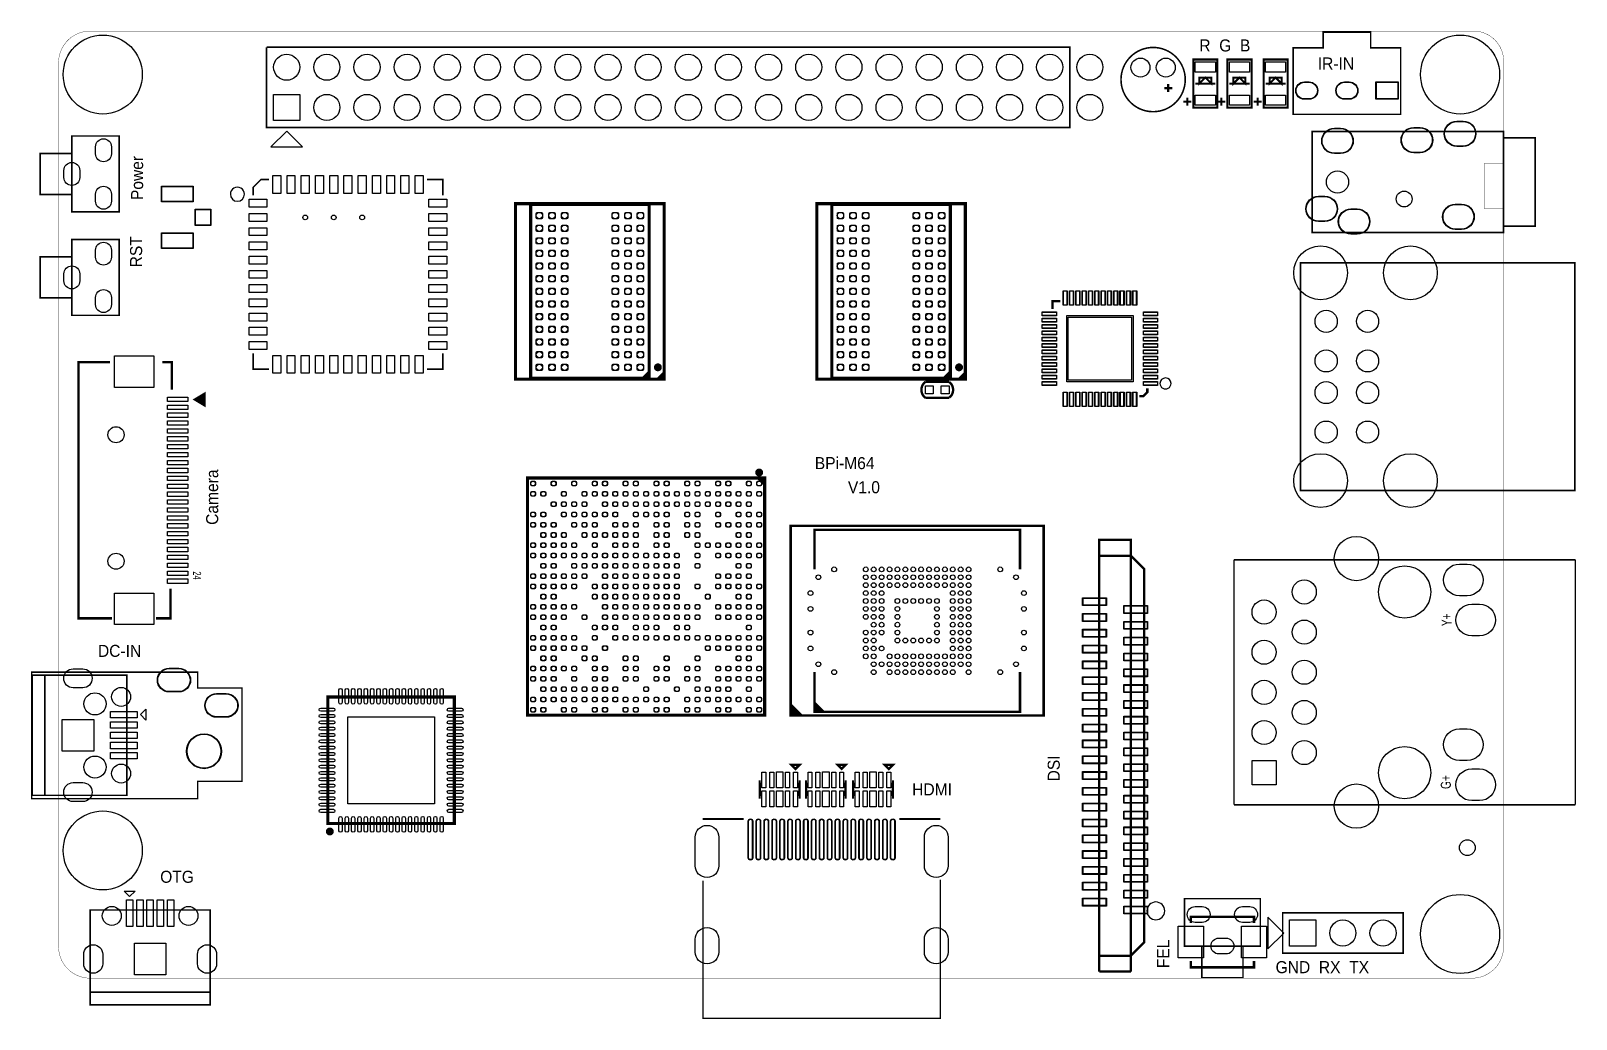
# Model space of a CAD drawing. Extents: x 3.3 to 101, y -2.6 to 59.9.
import ezdxf

# ---------------------------------------------------------------- set-up
doc = ezdxf.new("R2010")
doc.units = 0
doc.header["$MEASUREMENT"] = 0
for name, color, linetype in [('BG_OUTLINE', 3, 'CONTINUOUS'), ('BG_SILKSCREEN_TOP', 2, 'CONTINUOUS'), ('PG_SILKSCREEN_TOP', 5, 'CONTINUOUS'), ('PIN_PASTEMASK_TOP', 8, 'CONTINUOUS'), ('PIN_TOP', 6, 'CONTINUOUS')]:
    doc.layers.add(name, color=color, linetype=linetype)

msp = doc.modelspace()

# ---------------------------------------------------------------- texts
at = {"layer": 'BG_SILKSCREEN_TOP', "width": 0.966667}
for s, p in [('R  G  B', (77.1525, 58.6105)), ('IR-IN', (84.6455, 57.4675)), ('BPi-M64', (52.832, 32.1945)), ('V1.0', (54.9275, 30.6705)), ('DC-IN', (7.493, 20.32)), ('HDMI', (58.9915, 11.557)), ('OTG', (11.43, 6.0325)), ('GND  RX  TX', (81.9785, 0.3175))]:
    msp.add_text(s, height=0.762, dxfattribs=at).set_placement(p)
for s, p in [('Power', (10.3505, 49.2125)), ('RST', (10.287, 44.958)), ('Camera', (15.097658, 28.670193)), ('DSI', (68.326, 12.446)), ('FEL', (75.2475, 0.635))]:
    msp.add_text(s, height=0.762, rotation=90, dxfattribs=at).set_placement(p)
at = {"layer": 'PG_SILKSCREEN_TOP'}
for s, height, rotation, width, p in [('24', 0.508, 270, 0.7, (13.50772, 25.7302)), ('Y+', 0.635, 90, 0.76, (93.10878, 22.2631)), ('G+', 0.635, 90, 0.76, (93.06052, 11.9634))]:
    msp.add_text(s, height=height, rotation=rotation, dxfattribs=dict(at, width=width)).set_placement(p)

# ---------------------------------------------------------------- linework, layer by layer
at = {"layer": 'BG_OUTLINE', "const_width": 0.02032}
for points in [[(7.00024, 59.90082, 0.414331), (5.00126, 57.8993)], [(96.40062, 58.0009, 0.41404), (94.5007, 59.90082)], [(5.00126, 1.99898, 0.41404), (7.00024, 0)], [(94.3991, 0, 0.414224), (96.40062, 1.99898)]]:
    msp.add_lwpolyline(points, format="xyb", dxfattribs=at)
at = {"layer": 'BG_OUTLINE'}
for points, const_width in [([(6.90118, 59.90082), (94.40164, 59.90082)], 0.02032), ([(94.5007, 59.90082), (7.00024, 59.90082)], 0.02032), ([(5.00126, 57.8993), (5.00126, 1.99898)], 0.02032), ([(96.40062, 58.0009), (96.40062, 51.555396), (96.393, 51.555396)], 0.02032), ([(96.393, 48.655478), (95.193104, 48.655478), (95.193104, 51.555396), (96.393, 51.555396)], 0.020066), ([(96.40062, 1.99898), (96.40062, 48.655478), (96.393, 48.655478)], 0.02032), ([(7.00024, 0), (94.3991, 0)], 0.02032)]:
    msp.add_lwpolyline(points, dxfattribs=dict(at, const_width=const_width))
at = {"layer": 'PG_SILKSCREEN_TOP'}
for points, const_width in [([(89.88806, 54.63286), (83.08594, 54.63286), (83.08594, 58.83402), (84.98586, 58.83402), (84.98586, 59.83478), (87.98814, 59.83478), (87.98814, 58.83402), (89.88806, 58.83402)], 0.09906), ([(76.7715, 55.0545), (76.7715, 58.1025), (78.2955, 58.1025), (78.2955, 55.0545)], 0.127), ([(78.9305, 55.0545), (78.9305, 58.1025), (80.4545, 58.1025), (80.4545, 55.0545)], 0.127), ([(81.2165, 55.0545), (81.2165, 58.1025), (82.7405, 58.1025), (82.7405, 55.0545)], 0.127), ([(77.9145, 56.5785), (77.9145, 56.9595), (77.1525, 56.9595), (77.1525, 56.5785), (77.5335, 56.9595)], 0.127), ([(80.0735, 56.5785), (80.0735, 56.9595), (79.3115, 56.9595), (79.3115, 56.5785), (79.6925, 56.9595)], 0.127), ([(82.3595, 56.5785), (82.3595, 56.9595), (81.5975, 56.9595), (81.5975, 56.5785), (81.9785, 56.9595)], 0.127), ([(5.842, 53.2638), (5.842, 48.4632), (8.84174, 48.4632), (8.84174, 53.2638)], 0.09906), ([(96.393, 47.1551), (84.29244, 47.1551), (84.29244, 53.5559), (96.393, 53.5559)], 0.09906), ([(43.308016, 48.9839), (33.907984, 48.9839), (33.907984, 37.8841), (43.308016, 37.8841)], 0.199898), ([(42.358056, 48.934116), (34.857944, 48.934116), (34.857944, 37.933884), (42.358056, 37.933884)], 0.199898), ([(62.358016, 48.9839), (52.957984, 48.9839), (52.957984, 37.8841), (62.358016, 37.8841)], 0.199898), ([(61.408056, 48.934116), (53.907944, 48.934116), (53.907944, 37.933884), (61.408056, 37.933884)], 0.199898), ([(5.842, 46.7233), (5.842, 41.9227), (8.84174, 41.9227), (8.84174, 46.7233)], 0.09906), ([(100.90404, 45.23994), (100.90404, 30.83814), (83.55584, 30.83814), (83.55584, 45.23994)], 0.09906), ([(34.663888, 31.630112), (34.663888, 16.629888), (49.664112, 16.629888), (49.664112, 31.630112)], 0.199898), ([(67.31, 16.60652), (67.31, 28.60548), (51.308, 28.60548), (51.308, 16.60652)], 0.1524), ([(3.302, 19.34972), (3.302, 11.35126), (13.80236, 11.35126), (13.80236, 12.45108), (16.60144, 12.45108), (16.60144, 18.3515), (13.80236, 18.3515), (13.80236, 19.34972)], 0.09906), ([(4.1275, 11.56716), (9.32688, 11.56716), (9.32688, 19.16684), (3.3274, 19.16684), (3.3274, 11.56716)], 0.09906), ([(30.034992, 9.779508), (30.034992, 17.779492), (22.035008, 17.779492), (22.035008, 9.779508)], 0.199898), ([(51.61026, 13.23848), (51.85918, 13.4874), (51.3588, 13.4874)], 0.14986), ([(54.53126, 13.23848), (54.78018, 13.4874), (54.2798, 13.4874)], 0.14986), ([(57.51576, 13.23848), (57.76468, 13.4874), (57.2643, 13.4874)], 0.14986), ([(76.2127, 2.032), (81.0133, 2.032), (81.0133, 5.03174), (76.2127, 5.03174)], 0.09906), ([(14.59484, -0.889), (14.59484, 4.31038), (6.99516, 4.31038), (6.99516, -1.6891), (14.59484, -1.6891)], 0.09906), ([(82.423, 4.1275), (90.043, 4.1275), (90.043, 1.5875), (82.423, 1.5875)], 0.09906)]:
    msp.add_lwpolyline(points, close=True, dxfattribs=dict(at, const_width=const_width))
for points, const_width in [([(51.181, 53.80228), (18.161, 53.80228), (18.161, 58.88228)], 0.09906), ([(18.161, 58.88228), (68.961, 58.88228), (68.961, 53.80228), (51.181, 53.80228)], 0.09906), ([(74.9427, 56.29656), (75.44054, 56.29656)], 0.14986), ([(75.19162, 56.54548), (75.19162, 56.04764)], 0.14986), ([(76.3905, 55.1815), (76.3905, 55.6895)], 0.127), ([(76.8985, 56.5785), (78.1685, 56.5785)], 0.127), ([(78.5495, 55.1815), (78.5495, 55.6895)], 0.127), ([(79.0575, 56.5785), (80.3275, 56.5785)], 0.127), ([(80.8355, 55.1815), (80.8355, 55.6895)], 0.127), ([(81.3435, 56.5785), (82.6135, 56.5785)], 0.127), ([(76.1365, 55.4355), (76.6445, 55.4355)], 0.127), ([(78.2955, 55.4355), (78.8035, 55.4355)], 0.127), ([(80.5815, 55.4355), (81.0895, 55.4355)], 0.127), ([(96.393, 47.55642), (98.39198, 47.55642), (98.39198, 53.15458), (96.393, 53.15458)], 0.09906), ([(5.842, 52.16398), (3.84302, 52.16398), (3.84302, 49.56302), (5.842, 49.56302)], 0.09906), ([(17.30502, 49.51222), (17.30502, 50.0126), (17.8054, 50.51298), (18.30578, 50.51298)], 0.09906), ([(28.30322, 50.51298), (29.30398, 50.51298), (29.30398, 49.51222)], 0.09906), ([(5.842, 45.62348), (3.84302, 45.62348), (3.84302, 43.02252), (5.842, 43.02252)], 0.09906), ([(67.86626, 42.31386), (67.86626, 42.81424), (68.36664, 42.81424)], 0.14986), ([(18.30578, 38.51402), (17.30502, 38.51402), (17.30502, 39.51478)], 0.09906), ([(29.30398, 39.51478), (29.30398, 38.51402), (28.30322, 38.51402)], 0.09906), ([(8.255, 38.96106), (6.26364, 38.96106), (6.26364, 22.76094), (8.382, 22.76094)], 0.1524), ([(12.16406, 37.211), (12.16406, 38.96106), (11.557, 38.96106)], 0.1524), ([(42.358056, 38.333934), (41.958006, 37.933884)], 0.199898), ([(42.358056, 38.134036), (42.157904, 37.933884)], 0.199898), ([(43.308016, 38.283896), (42.907966, 37.8841)], 0.199898), ([(43.308016, 38.083998), (43.108118, 37.8841)], 0.199898), ([(61.408056, 38.333934), (61.008006, 37.933884)], 0.199898), ([(61.408056, 38.134036), (61.207904, 37.933884)], 0.199898), ([(62.358016, 38.283896), (61.957966, 37.8841)], 0.199898), ([(62.358016, 38.083998), (62.158118, 37.8841)], 0.199898), ([(61.3283, 37.71138), (59.8297, 37.71138)], 0.14986), ([(73.36536, 36.81476), (73.61682, 36.81476), (73.86574, 37.06368), (73.86574, 37.31514)], 0.14986), ([(14.2367, 36.97732), (14.2367, 36.21532), (13.6017, 36.59632), (14.2367, 36.97732), (14.2367, 36.85032), (14.1351, 36.85032), (14.1351, 36.34232), (14.0335, 36.39312), (14.0335, 36.77412), (13.9573, 36.72332), (13.9573, 36.44392), (13.7287, 36.59632), (13.8811, 36.69792), (13.8811, 36.57092)], 0.127), ([(59.8297, 36.71062), (61.3283, 36.71062)], 0.14986), ([(49.264062, 31.630112), (49.664112, 31.230062)], 0.199898), ([(49.46396, 31.630112), (49.664112, 31.42996)], 0.199898), ([(52.8066, 25.8572), (52.8066, 28.3591), (65.8114, 28.3591), (65.8114, 25.8572)], 0.1524), ([(70.82282, 26.71572), (70.82282, 27.71648), (72.8218, 27.71648), (72.8218, 26.71572)], 0.14986), ([(70.82282, 1.41478), (70.82282, 26.71572)], 0.14986), ([(72.8218, 26.71572), (73.6727, 25.86482), (73.6727, 2.26568), (72.8218, 1.41478), (72.8218, 26.71572), (70.82282, 26.71572)], 0.14986), ([(79.34452, 26.45918), (79.34452, 10.96518)], 0.09906), ([(100.93452, 26.45918), (79.34452, 26.45918)], 0.09906), ([(100.93452, 10.96518), (100.93452, 26.45918)], 0.09906), ([(11.1633, 22.76094), (12.08278, 22.76094), (12.08278, 24.638)], 0.1524), ([(4.1275, 19.16684), (4.1275, 11.56716)], 0.09906), ([(52.8066, 19.3548), (52.8066, 16.8529), (65.8114, 16.8529), (65.8114, 19.3548)], 0.1524), ([(51.308, 17.30502), (52.00904, 16.60652), (51.80838, 16.60652), (51.308, 17.1069), (51.308, 16.90624), (51.61026, 16.60652), (51.50866, 16.60652), (51.308, 16.80718)], 0.1524), ([(52.832, 17.399), (53.3654, 16.8656)], 0.1524), ([(52.832, 17.2466), (52.832, 17.2212), (53.1876, 16.8656)], 0.1524), ([(52.832, 17.0942), (52.832, 17.0688), (53.0098, 16.891)], 0.1524), ([(49.41062, 12.43838), (49.35982, 12.43838), (49.35982, 11.43762), (49.41062, 11.43762)], 0.14986), ([(51.80838, 12.43838), (51.85918, 12.43838), (51.85918, 11.43762), (51.80838, 11.43762)], 0.14986), ([(52.33162, 12.43838), (52.28082, 12.43838), (52.28082, 11.43762), (52.33162, 11.43762)], 0.14986), ([(54.72938, 12.43838), (54.78018, 12.43838), (54.78018, 11.43762), (54.72938, 11.43762)], 0.14986), ([(55.31612, 12.43838), (55.26532, 12.43838), (55.26532, 11.43762), (55.31612, 11.43762)], 0.14986), ([(57.71388, 12.43838), (57.76468, 12.43838), (57.76468, 11.43762), (57.71388, 11.43762)], 0.14986), ([(79.34452, 10.96518), (100.93452, 10.96518)], 0.09906), ([(45.73778, 10.06348), (48.32858, 10.06348)], 0.127), ([(58.18378, 10.06348), (60.77458, 10.06348)], 0.127), ([(60.77458, 6.22808), (60.77458, -2.53746), (45.76318, -2.53746), (45.76318, 6.17728)], 0.09906), ([(76.61402, 3.48488), (76.61402, 3.8862), (80.61198, 3.8862), (80.61198, 3.48488)], 0.14986), ([(77.31252, 2.032), (77.31252, 0.03302), (79.91348, 0.03302), (79.91348, 2.032)], 0.09906), ([(70.82282, 1.41478), (70.82282, 0.41656)], 0.14986), ([(72.8218, 1.41478), (70.82282, 1.41478)], 0.14986), ([(72.8218, 0.41656), (72.8218, 1.42494)], 0.14986), ([(76.61402, 1.08712), (76.61402, 0.6858), (80.61198, 0.6858), (80.61198, 1.08712)], 0.14986), ([(70.82282, 0.41656), (72.8218, 0.41656)], 0.14986), ([(6.99516, -0.889), (14.59484, -0.889)], 0.09906)]:
    msp.add_lwpolyline(points, dxfattribs=dict(at, const_width=const_width))
for points, const_width in [([(76.2635, 56.8325, 1), (72.1995, 56.8325, 1)], 0.09906), ([(43.032934, 38.633908, 1), (42.783066, 38.634092, 1)], 0.249936), ([(62.082934, 38.633908, 1), (61.833066, 38.634092, 1)], 0.249936), ([(49.439068, 31.980124, 1), (49.188932, 31.979876, 1)], 0.249936), ([(22.285198, 9.279382, 1), (22.034802, 9.279618, 1)], 0.249936)]:
    msp.add_lwpolyline(points, format="xyb", close=True, dxfattribs=dict(at, const_width=const_width))
for points in [[(19.431, 53.57114), (18.43024, 52.57292), (20.43176, 52.57292)], [(10.17778, 16.66748), (10.5283, 17.018), (10.5283, 16.31696)], [(9.49452, 5.16128), (9.144, 5.5118), (9.84504, 5.5118)], [(82.49412, 2.8575), (81.49336, 3.85826), (81.49336, 1.85674)]]:
    msp.add_lwpolyline(points, close=True, dxfattribs=at)
for points in [[(16.75892, 49.582324, 1), (15.86688, 49.582276, 1)], [(75.36688, 37.614606, 1), (74.66512, 37.614394, 1)], [(74.967846, 4.255516, 1), (73.837074, 4.255404, 1)]]:
    msp.add_lwpolyline(points, format="xyb", close=True, dxfattribs=at)
at = {"layer": 'PG_SILKSCREEN_TOP', "const_width": 0.14986}
for points in [[(59.8297, 36.71062, -0.505878), (59.8297, 37.71138)], [(61.3283, 36.71062, 0.504821), (61.3283, 37.71138)]]:
    msp.add_lwpolyline(points, format="xyb", dxfattribs=at)
at = {"layer": 'PIN_PASTEMASK_TOP'}
for points in [[(78.1685, 57.31002), (76.8985, 57.31002), (76.8985, 57.94502), (78.1685, 57.94502)], [(80.3275, 57.31002), (79.0575, 57.31002), (79.0575, 57.94502), (80.3275, 57.94502)], [(82.6135, 57.31002), (81.3435, 57.31002), (81.3435, 57.94502), (82.6135, 57.94502)], [(78.1685, 55.21198), (76.8985, 55.21198), (76.8985, 55.84698), (78.1685, 55.84698)], [(80.3275, 55.21198), (79.0575, 55.21198), (79.0575, 55.84698), (80.3275, 55.84698)], [(82.6135, 55.21198), (81.3435, 55.21198), (81.3435, 55.84698), (82.6135, 55.84698)], [(89.70264, 56.65851), (89.70264, 55.60949), (88.35136, 55.60949), (88.35136, 56.65851)], [(11.53922, 49.12106), (11.53922, 50.07102), (13.48994, 50.07102), (13.48994, 49.12106)], [(19.05381, 49.63795), (18.55343, 49.63795), (18.55343, 50.76825), (19.05381, 50.76825)], [(19.95551, 49.63795), (19.45513, 49.63795), (19.45513, 50.76825), (19.95551, 50.76825)], [(20.85467, 49.63795), (20.35429, 49.63795), (20.35429, 50.76825), (20.85467, 50.76825)], [(21.75383, 49.63795), (21.25345, 49.63795), (21.25345, 50.76825), (21.75383, 50.76825)], [(22.65553, 49.63795), (22.15515, 49.63795), (22.15515, 50.76825), (22.65553, 50.76825)], [(23.55469, 49.63795), (23.05431, 49.63795), (23.05431, 50.76825), (23.55469, 50.76825)], [(24.45385, 49.63795), (23.95347, 49.63795), (23.95347, 50.76825), (24.45385, 50.76825)], [(25.35555, 49.63795), (24.85517, 49.63795), (24.85517, 50.76825), (25.35555, 50.76825)], [(26.25471, 49.63795), (25.75433, 49.63795), (25.75433, 50.76825), (26.25471, 50.76825)], [(27.15387, 49.63795), (26.65349, 49.63795), (26.65349, 50.76825), (27.15387, 50.76825)], [(28.05557, 49.63795), (27.55519, 49.63795), (27.55519, 50.76825), (28.05557, 50.76825)], [(17.04975, 48.76419), (17.04975, 49.26457), (18.18005, 49.26457), (18.18005, 48.76419)], [(28.42895, 48.76419), (28.42895, 49.26457), (29.55925, 49.26457), (29.55925, 48.76419)], [(13.66774, 47.61992), (13.66774, 48.62068), (14.6177, 48.62068), (14.6177, 47.61992)], [(17.04975, 47.86249), (17.04975, 48.36287), (18.18005, 48.36287), (18.18005, 47.86249)], [(28.42895, 47.86249), (28.42895, 48.36287), (29.55925, 48.36287), (29.55925, 47.86249)], [(11.53922, 46.16958), (11.53922, 47.11954), (13.48994, 47.11954), (13.48994, 46.16958)], [(17.04975, 46.96333), (17.04975, 47.46371), (18.18005, 47.46371), (18.18005, 46.96333)], [(28.42895, 46.96333), (28.42895, 47.46371), (29.55925, 47.46371), (29.55925, 46.96333)], [(17.04975, 46.06417), (17.04975, 46.56455), (18.18005, 46.56455), (18.18005, 46.06417)], [(28.42895, 46.06417), (28.42895, 46.56455), (29.55925, 46.56455), (29.55925, 46.06417)], [(17.04975, 45.16247), (17.04975, 45.66285), (18.18005, 45.66285), (18.18005, 45.16247)], [(28.42895, 45.16247), (28.42895, 45.66285), (29.55925, 45.66285), (29.55925, 45.16247)], [(17.04975, 44.26331), (17.04975, 44.76369), (18.18005, 44.76369), (18.18005, 44.26331)], [(28.42895, 44.26331), (28.42895, 44.76369), (29.55925, 44.76369), (29.55925, 44.26331)], [(17.04975, 43.36415), (17.04975, 43.86453), (18.18005, 43.86453), (18.18005, 43.36415)], [(28.42895, 43.36415), (28.42895, 43.86453), (29.55925, 43.86453), (29.55925, 43.36415)], [(68.76669, 43.46448), (68.76669, 42.56532), (68.56603, 42.56532), (68.56603, 43.46448)], [(69.16547, 43.46448), (69.16547, 42.56532), (68.96481, 42.56532), (68.96481, 43.46448)], [(69.56679, 43.46448), (69.56679, 42.56532), (69.36613, 42.56532), (69.36613, 43.46448)], [(69.96557, 43.46448), (69.96557, 42.56532), (69.76491, 42.56532), (69.76491, 43.46448)], [(70.36689, 43.46448), (70.36689, 42.56532), (70.16623, 42.56532), (70.16623, 43.46448)], [(70.76567, 43.46448), (70.76567, 42.56532), (70.56501, 42.56532), (70.56501, 43.46448)], [(71.16699, 43.46448), (71.16699, 42.56532), (70.96633, 42.56532), (70.96633, 43.46448)], [(71.56577, 43.46448), (71.56577, 42.56532), (71.36511, 42.56532), (71.36511, 43.46448)], [(71.96709, 43.46448), (71.96709, 42.56532), (71.76643, 42.56532), (71.76643, 43.46448)], [(72.36587, 43.46448), (72.36587, 42.56532), (72.16521, 42.56532), (72.16521, 43.46448)], [(72.76719, 43.46448), (72.76719, 42.56532), (72.56653, 42.56532), (72.56653, 43.46448)], [(73.16597, 43.46448), (73.16597, 42.56532), (72.96531, 42.56532), (72.96531, 43.46448)], [(17.04975, 42.46245), (17.04975, 42.96283), (18.18005, 42.96283), (18.18005, 42.46245)], [(17.04975, 41.56329), (17.04975, 42.06367), (18.18005, 42.06367), (18.18005, 41.56329)], [(28.42895, 42.46245), (28.42895, 42.96283), (29.55925, 42.96283), (29.55925, 42.46245)], [(28.42895, 41.56329), (28.42895, 42.06367), (29.55925, 42.06367), (29.55925, 41.56329)], [(67.21602, 42.11447), (68.11518, 42.11447), (68.11518, 41.91381), (67.21602, 41.91381)], [(74.51598, 41.91381), (73.61682, 41.91381), (73.61682, 42.11447), (74.51598, 42.11447)], [(17.04975, 40.66413), (17.04975, 41.16451), (18.18005, 41.16451), (18.18005, 40.66413)], [(28.42895, 40.66413), (28.42895, 41.16451), (29.55925, 41.16451), (29.55925, 40.66413)], [(67.21602, 41.71569), (68.11518, 41.71569), (68.11518, 41.51503), (67.21602, 41.51503)], [(67.21602, 41.31437), (68.11518, 41.31437), (68.11518, 41.11371), (67.21602, 41.11371)], [(72.86625, 37.81425), (68.86575, 37.81425), (68.86575, 41.81475), (72.86625, 41.81475)], [(74.51598, 41.51503), (73.61682, 41.51503), (73.61682, 41.71569), (74.51598, 41.71569)], [(74.51598, 41.11371), (73.61682, 41.11371), (73.61682, 41.31437), (74.51598, 41.31437)], [(17.04975, 39.76243), (17.04975, 40.26281), (18.18005, 40.26281), (18.18005, 39.76243)], [(28.42895, 39.76243), (28.42895, 40.26281), (29.55925, 40.26281), (29.55925, 39.76243)], [(67.21602, 40.91559), (68.11518, 40.91559), (68.11518, 40.71493), (67.21602, 40.71493)], [(67.21602, 40.51427), (68.11518, 40.51427), (68.11518, 40.31361), (67.21602, 40.31361)], [(67.21602, 40.11549), (68.11518, 40.11549), (68.11518, 39.91483), (67.21602, 39.91483)], [(74.51598, 40.71493), (73.61682, 40.71493), (73.61682, 40.91559), (74.51598, 40.91559)], [(74.51598, 40.31361), (73.61682, 40.31361), (73.61682, 40.51427), (74.51598, 40.51427)], [(74.51598, 39.91483), (73.61682, 39.91483), (73.61682, 40.11549), (74.51598, 40.11549)], [(11.03376, 39.36111), (11.03376, 37.36213), (8.5344, 37.36213), (8.5344, 39.36111)], [(19.05381, 38.25875), (18.55343, 38.25875), (18.55343, 39.38905), (19.05381, 39.38905)], [(19.95551, 38.25875), (19.45513, 38.25875), (19.45513, 39.38905), (19.95551, 39.38905)], [(20.85467, 38.25875), (20.35429, 38.25875), (20.35429, 39.38905), (20.85467, 39.38905)], [(21.75383, 38.25875), (21.25345, 38.25875), (21.25345, 39.38905), (21.75383, 39.38905)], [(22.65553, 38.25875), (22.15515, 38.25875), (22.15515, 39.38905), (22.65553, 39.38905)], [(23.55469, 38.25875), (23.05431, 38.25875), (23.05431, 39.38905), (23.55469, 39.38905)], [(24.45385, 38.25875), (23.95347, 38.25875), (23.95347, 39.38905), (24.45385, 39.38905)], [(25.35555, 38.25875), (24.85517, 38.25875), (24.85517, 39.38905), (25.35555, 39.38905)], [(26.25471, 38.25875), (25.75433, 38.25875), (25.75433, 39.38905), (26.25471, 39.38905)], [(27.15387, 38.25875), (26.65349, 38.25875), (26.65349, 39.38905), (27.15387, 39.38905)], [(28.05557, 38.25875), (27.55519, 38.25875), (27.55519, 39.38905), (28.05557, 39.38905)], [(67.21602, 39.71417), (68.11518, 39.71417), (68.11518, 39.51351), (67.21602, 39.51351)], [(67.21602, 39.31539), (68.11518, 39.31539), (68.11518, 39.11473), (67.21602, 39.11473)], [(74.51598, 39.51351), (73.61682, 39.51351), (73.61682, 39.71417), (74.51598, 39.71417)], [(74.51598, 39.11473), (73.61682, 39.11473), (73.61682, 39.31539), (74.51598, 39.31539)], [(67.21602, 38.91407), (68.11518, 38.91407), (68.11518, 38.71341), (67.21602, 38.71341)], [(67.21602, 38.51529), (68.11518, 38.51529), (68.11518, 38.31463), (67.21602, 38.31463)], [(74.51598, 38.71341), (73.61682, 38.71341), (73.61682, 38.91407), (74.51598, 38.91407)], [(74.51598, 38.31463), (73.61682, 38.31463), (73.61682, 38.51529), (74.51598, 38.51529)], [(60.32881, 37.46119), (60.32881, 36.96081), (59.82843, 36.96081), (59.82843, 37.46119)], [(61.32957, 37.46119), (61.32957, 36.96081), (60.82919, 36.96081), (60.82919, 37.46119)], [(67.21602, 38.11397), (68.11518, 38.11397), (68.11518, 37.91331), (67.21602, 37.91331)], [(67.21602, 37.71519), (68.11518, 37.71519), (68.11518, 37.51453), (67.21602, 37.51453)], [(74.51598, 37.91331), (73.61682, 37.91331), (73.61682, 38.11397), (74.51598, 38.11397)], [(74.51598, 37.51453), (73.61682, 37.51453), (73.61682, 37.71519), (74.51598, 37.71519)], [(11.88466, 36.75126), (13.18006, 36.75126), (13.18006, 36.47186), (11.88466, 36.47186)], [(11.88466, 36.25088), (13.18006, 36.25088), (13.18006, 35.97148), (11.88466, 35.97148)], [(68.56603, 36.16452), (68.56603, 37.06368), (68.76669, 37.06368), (68.76669, 36.16452)], [(68.96481, 36.16452), (68.96481, 37.06368), (69.16547, 37.06368), (69.16547, 36.16452)], [(69.36613, 36.16452), (69.36613, 37.06368), (69.56679, 37.06368), (69.56679, 36.16452)], [(69.76491, 36.16452), (69.76491, 37.06368), (69.96557, 37.06368), (69.96557, 36.16452)], [(70.16623, 36.16452), (70.16623, 37.06368), (70.36689, 37.06368), (70.36689, 36.16452)], [(70.56501, 36.16452), (70.56501, 37.06368), (70.76567, 37.06368), (70.76567, 36.16452)], [(70.96633, 36.16452), (70.96633, 37.06368), (71.16699, 37.06368), (71.16699, 36.16452)], [(71.36511, 36.16452), (71.36511, 37.06368), (71.56577, 37.06368), (71.56577, 36.16452)], [(71.76643, 36.16452), (71.76643, 37.06368), (71.96709, 37.06368), (71.96709, 36.16452)], [(72.16521, 36.16452), (72.16521, 37.06368), (72.36587, 37.06368), (72.36587, 36.16452)], [(72.56653, 36.16452), (72.56653, 37.06368), (72.76719, 37.06368), (72.76719, 36.16452)], [(72.96531, 36.16452), (72.96531, 37.06368), (73.16597, 37.06368), (73.16597, 36.16452)], [(11.88466, 35.7505), (13.18006, 35.7505), (13.18006, 35.4711), (11.88466, 35.4711)], [(11.88466, 35.25012), (13.18006, 35.25012), (13.18006, 34.97072), (11.88466, 34.97072)], [(11.88466, 34.74974), (13.18006, 34.74974), (13.18006, 34.47034), (11.88466, 34.47034)], [(11.88466, 34.2519), (13.18006, 34.2519), (13.18006, 33.9725), (11.88466, 33.9725)], [(11.88466, 33.75152), (13.18006, 33.75152), (13.18006, 33.47212), (11.88466, 33.47212)], [(11.88466, 33.25114), (13.18006, 33.25114), (13.18006, 32.97174), (11.88466, 32.97174)], [(11.88466, 32.75076), (13.18006, 32.75076), (13.18006, 32.47136), (11.88466, 32.47136)], [(11.88466, 32.25038), (13.18006, 32.25038), (13.18006, 31.97098), (11.88466, 31.97098)], [(11.88466, 31.75), (13.18006, 31.75), (13.18006, 31.4706), (11.88466, 31.4706)], [(11.88466, 31.24962), (13.18006, 31.24962), (13.18006, 30.97022), (11.88466, 30.97022)], [(11.88466, 30.75178), (13.18006, 30.75178), (13.18006, 30.47238), (11.88466, 30.47238)], [(11.88466, 30.2514), (13.18006, 30.2514), (13.18006, 29.972), (11.88466, 29.972)], [(11.88466, 29.75102), (13.18006, 29.75102), (13.18006, 29.47162), (11.88466, 29.47162)], [(11.88466, 29.25064), (13.18006, 29.25064), (13.18006, 28.97124), (11.88466, 28.97124)], [(11.88466, 28.75026), (13.18006, 28.75026), (13.18006, 28.47086), (11.88466, 28.47086)], [(11.88466, 28.24988), (13.18006, 28.24988), (13.18006, 27.97048), (11.88466, 27.97048)], [(11.88466, 27.7495), (13.18006, 27.7495), (13.18006, 27.4701), (11.88466, 27.4701)], [(11.88466, 27.25166), (13.18006, 27.25166), (13.18006, 26.97226), (11.88466, 26.97226)], [(11.88466, 26.75128), (13.18006, 26.75128), (13.18006, 26.47188), (11.88466, 26.47188)], [(11.88466, 26.2509), (13.18006, 26.2509), (13.18006, 25.9715), (11.88466, 25.9715)], [(11.88466, 25.75052), (13.18006, 25.75052), (13.18006, 25.47112), (11.88466, 25.47112)], [(11.88466, 25.25014), (13.18006, 25.25014), (13.18006, 24.97074), (11.88466, 24.97074)], [(11.03376, 24.35987), (11.03376, 22.36089), (8.5344, 22.36089), (8.5344, 24.35987)], [(71.24827, 24.03983), (71.24827, 23.59025), (69.79793, 23.59025), (69.79793, 24.03983)], [(73.84669, 23.53945), (73.84669, 23.08987), (72.39635, 23.08987), (72.39635, 23.53945)], [(71.24827, 23.03907), (71.24827, 22.58949), (69.79793, 22.58949), (69.79793, 23.03907)], [(73.84669, 22.54123), (73.84669, 22.09165), (72.39635, 22.09165), (72.39635, 22.54123)], [(71.24827, 22.04085), (71.24827, 21.59127), (69.79793, 21.59127), (69.79793, 22.04085)], [(73.84669, 21.54047), (73.84669, 21.09089), (72.39635, 21.09089), (72.39635, 21.54047)], [(71.24827, 21.04009), (71.24827, 20.59051), (69.79793, 20.59051), (69.79793, 21.04009)], [(73.84669, 20.53971), (73.84669, 20.09013), (72.39635, 20.09013), (72.39635, 20.53971)], [(71.24827, 20.03933), (71.24827, 19.58975), (69.79793, 19.58975), (69.79793, 20.03933)], [(71.24827, 19.04111), (71.24827, 18.59153), (69.79793, 18.59153), (69.79793, 19.04111)], [(73.84669, 19.54149), (73.84669, 19.09191), (72.39635, 19.09191), (72.39635, 19.54149)], [(71.24827, 18.04035), (71.24827, 17.59077), (69.79793, 17.59077), (69.79793, 18.04035)], [(73.84669, 18.54073), (73.84669, 18.09115), (72.39635, 18.09115), (72.39635, 18.54073)], [(8.27659, 16.86814), (9.97585, 16.86814), (9.97585, 16.46682), (8.27659, 16.46682)], [(71.24827, 17.03959), (71.24827, 16.59001), (69.79793, 16.59001), (69.79793, 17.03959)], [(73.84669, 17.53997), (73.84669, 17.09039), (72.39635, 17.09039), (72.39635, 17.53997)], [(5.22859, 16.36649), (7.22757, 16.36649), (7.22757, 14.36751), (5.22859, 14.36751)], [(8.27659, 16.2179), (9.97585, 16.2179), (9.97585, 15.81658), (8.27659, 15.81658)], [(28.779978, 11.034522), (23.290022, 11.034522), (23.290022, 16.524478), (28.779978, 16.524478)], [(71.24827, 16.04137), (71.24827, 15.59179), (69.79793, 15.59179), (69.79793, 16.04137)], [(73.84669, 16.53921), (73.84669, 16.08963), (72.39635, 16.08963), (72.39635, 16.53921)], [(8.27659, 15.56766), (9.97585, 15.56766), (9.97585, 15.16634), (8.27659, 15.16634)], [(8.27659, 14.91742), (9.97585, 14.91742), (9.97585, 14.5161), (8.27659, 14.5161)], [(71.24827, 15.04061), (71.24827, 14.59103), (69.79793, 14.59103), (69.79793, 15.04061)], [(73.84669, 15.54099), (73.84669, 15.09141), (72.39635, 15.09141), (72.39635, 15.54099)], [(8.27659, 14.26718), (9.97585, 14.26718), (9.97585, 13.86586), (8.27659, 13.86586)], [(71.24827, 14.03985), (71.24827, 13.59027), (69.79793, 13.59027), (69.79793, 14.03985)], [(73.84669, 14.54023), (73.84669, 14.09065), (72.39635, 14.09065), (72.39635, 14.54023)], [(82.01152, 12.23518), (80.48752, 12.23518), (80.48752, 13.75918), (82.01152, 13.75918)], [(49.48428, 13.03782), (49.7332, 13.03782), (49.7332, 12.03706), (49.48428, 12.03706)], [(49.98466, 13.03782), (50.23358, 13.03782), (50.23358, 12.03706), (49.98466, 12.03706)], [(50.4063, 13.04544), (50.8127, 13.04544), (50.8127, 12.02944), (50.4063, 12.02944)], [(50.98542, 13.03782), (51.23434, 13.03782), (51.23434, 12.03706), (50.98542, 12.03706)], [(51.4858, 13.03782), (51.73472, 13.03782), (51.73472, 12.03706), (51.4858, 12.03706)], [(52.40528, 13.03782), (52.6542, 13.03782), (52.6542, 12.03706), (52.40528, 12.03706)], [(52.90566, 13.03782), (53.15458, 13.03782), (53.15458, 12.03706), (52.90566, 12.03706)], [(53.3273, 13.04544), (53.7337, 13.04544), (53.7337, 12.02944), (53.3273, 12.02944)], [(53.90642, 13.03782), (54.15534, 13.03782), (54.15534, 12.03706), (53.90642, 12.03706)], [(54.4068, 13.03782), (54.65572, 13.03782), (54.65572, 12.03706), (54.4068, 12.03706)], [(55.38978, 13.03782), (55.6387, 13.03782), (55.6387, 12.03706), (55.38978, 12.03706)], [(55.89016, 13.03782), (56.13908, 13.03782), (56.13908, 12.03706), (55.89016, 12.03706)], [(56.3118, 13.04544), (56.7182, 13.04544), (56.7182, 12.02944), (56.3118, 12.02944)], [(56.89092, 13.03782), (57.13984, 13.03782), (57.13984, 12.03706), (56.89092, 12.03706)], [(57.3913, 13.03782), (57.64022, 13.03782), (57.64022, 12.03706), (57.3913, 12.03706)], [(71.24827, 13.03909), (71.24827, 12.58951), (69.79793, 12.58951), (69.79793, 13.03909)], [(73.84669, 13.53947), (73.84669, 13.08989), (72.39635, 13.08989), (72.39635, 13.53947)], [(49.48428, 11.83894), (49.7332, 11.83894), (49.7332, 10.83818), (49.48428, 10.83818)], [(49.98466, 11.83894), (50.23358, 11.83894), (50.23358, 10.83818), (49.98466, 10.83818)], [(50.4063, 11.84656), (50.8127, 11.84656), (50.8127, 10.83056), (50.4063, 10.83056)], [(50.98542, 11.83894), (51.23434, 11.83894), (51.23434, 10.83818), (50.98542, 10.83818)], [(51.4858, 11.83894), (51.73472, 11.83894), (51.73472, 10.83818), (51.4858, 10.83818)], [(52.40528, 11.83894), (52.6542, 11.83894), (52.6542, 10.83818), (52.40528, 10.83818)], [(52.90566, 11.83894), (53.15458, 11.83894), (53.15458, 10.83818), (52.90566, 10.83818)], [(53.3273, 11.84656), (53.7337, 11.84656), (53.7337, 10.83056), (53.3273, 10.83056)], [(53.90642, 11.83894), (54.15534, 11.83894), (54.15534, 10.83818), (53.90642, 10.83818)], [(54.4068, 11.83894), (54.65572, 11.83894), (54.65572, 10.83818), (54.4068, 10.83818)], [(55.38978, 11.83894), (55.6387, 11.83894), (55.6387, 10.83818), (55.38978, 10.83818)], [(55.89016, 11.83894), (56.13908, 11.83894), (56.13908, 10.83818), (55.89016, 10.83818)], [(56.3118, 11.84656), (56.7182, 11.84656), (56.7182, 10.83056), (56.3118, 10.83056)], [(56.89092, 11.83894), (57.13984, 11.83894), (57.13984, 10.83818), (56.89092, 10.83818)], [(57.3913, 11.83894), (57.64022, 11.83894), (57.64022, 10.83818), (57.3913, 10.83818)], [(71.24827, 12.04087), (71.24827, 11.59129), (69.79793, 11.59129), (69.79793, 12.04087)], [(73.84669, 12.54125), (73.84669, 12.09167), (72.39635, 12.09167), (72.39635, 12.54125)], [(71.24827, 11.04011), (71.24827, 10.59053), (69.79793, 10.59053), (69.79793, 11.04011)], [(73.84669, 11.54049), (73.84669, 11.09091), (72.39635, 11.09091), (72.39635, 11.54049)], [(71.24827, 10.03935), (71.24827, 9.58977), (69.79793, 9.58977), (69.79793, 10.03935)], [(73.84669, 10.53973), (73.84669, 10.09015), (72.39635, 10.09015), (72.39635, 10.53973)], [(71.24827, 9.04113), (71.24827, 8.59155), (69.79793, 8.59155), (69.79793, 9.04113)], [(73.84669, 9.53897), (73.84669, 9.08939), (72.39635, 9.08939), (72.39635, 9.53897)], [(71.24827, 8.04037), (71.24827, 7.59079), (69.79793, 7.59079), (69.79793, 8.04037)], [(73.84669, 8.54075), (73.84669, 8.09117), (72.39635, 8.09117), (72.39635, 8.54075)], [(71.24827, 7.03961), (71.24827, 6.59003), (69.79793, 6.59003), (69.79793, 7.03961)], [(73.84669, 7.53999), (73.84669, 7.09041), (72.39635, 7.09041), (72.39635, 7.53999)], [(71.24827, 6.04139), (71.24827, 5.59181), (69.79793, 5.59181), (69.79793, 6.04139)], [(73.84669, 6.53923), (73.84669, 6.08965), (72.39635, 6.08965), (72.39635, 6.53923)], [(9.29386, 3.26009), (9.29386, 4.95935), (9.69518, 4.95935), (9.69518, 3.26009)], [(9.9441, 3.26009), (9.9441, 4.95935), (10.34542, 4.95935), (10.34542, 3.26009)], [(10.59434, 3.26009), (10.59434, 4.95935), (10.99566, 4.95935), (10.99566, 3.26009)], [(11.24458, 3.26009), (11.24458, 4.95935), (11.6459, 4.95935), (11.6459, 3.26009)], [(11.89482, 3.26009), (11.89482, 4.95935), (12.29614, 4.95935), (12.29614, 3.26009)], [(71.24827, 5.04063), (71.24827, 4.59105), (69.79793, 4.59105), (69.79793, 5.04063)], [(73.84669, 5.54101), (73.84669, 5.09143), (72.39635, 5.09143), (72.39635, 5.54101)], [(73.84669, 4.54025), (73.84669, 4.09067), (72.39635, 4.09067), (72.39635, 4.54025)], [(75.81392, 1.28651), (75.81392, 3.28549), (77.41412, 3.28549), (77.41412, 1.28651)], [(79.81188, 1.28651), (79.81188, 3.28549), (81.41208, 3.28549), (81.41208, 1.28651)], [(9.79551, 0.21209), (9.79551, 2.21107), (11.79449, 2.21107), (11.79449, 0.21209)]]:
    msp.add_lwpolyline(points, close=True, dxfattribs=at)
for points in [[(83.79587, 56.65851), (84.09813, 56.65851, -1), (84.09813, 55.60949), (83.79587, 55.60949, -1)], [(86.33587, 56.65851), (86.63813, 56.65851, -1), (86.63813, 55.60949), (86.33587, 55.60949, -1)], [(91.112975, 52.230528), (90.712925, 52.230528, -1), (90.712925, 53.780436), (91.112975, 53.780436, -1)], [(93.842967, 52.630578), (93.442917, 52.630578, -1), (93.442917, 54.180486), (93.842967, 54.180486, -1)], [(7.3406, 52.13985), (7.3406, 52.58943, -1), (8.34136, 52.58943), (8.34136, 52.13985, -1)], [(86.092919, 52.18049), (85.692869, 52.18049, -1), (85.692869, 53.730398), (86.092919, 53.730398, -1)], [(5.34162, 50.63871), (5.34162, 51.08829, -1), (6.34238, 51.08829), (6.34238, 50.63871, -1)], [(7.3406, 49.13757), (7.3406, 49.58715, -1), (8.34136, 49.58715), (8.34136, 49.13757, -1)], [(85.092921, 47.880524), (84.692871, 47.880524, -1), (84.692871, 49.430432), (85.092921, 49.430432, -1)], [(93.743145, 47.380652), (93.343095, 47.380652, -1), (93.343095, 48.93056), (93.743145, 48.93056, -1)], [(35.608006, 48.104044, -0.413811), (35.538156, 48.034194), (35.27806, 48.034194, -0.413811), (35.20821, 48.104044), (35.20821, 48.36414, -0.413811), (35.27806, 48.43399), (35.538156, 48.43399, -0.413811), (35.608006, 48.36414)], [(36.407852, 48.104044, -0.413811), (36.338002, 48.034194), (36.077906, 48.034194, -0.413811), (36.008056, 48.104044), (36.008056, 48.36414, -0.413811), (36.077906, 48.43399), (36.338002, 48.43399, -0.413811), (36.407852, 48.36414)], [(37.207952, 48.104044, -0.413811), (37.138102, 48.034194), (36.878006, 48.034194, -0.413811), (36.808156, 48.104044), (36.808156, 48.36414, -0.413811), (36.878006, 48.43399), (37.138102, 48.43399, -0.413811), (37.207952, 48.36414)], [(40.407844, 48.104044, -0.413811), (40.337994, 48.034194), (40.077898, 48.034194, -0.413811), (40.008048, 48.104044), (40.008048, 48.36414, -0.413811), (40.077898, 48.43399), (40.337994, 48.43399, -0.413811), (40.407844, 48.36414)], [(41.207944, 48.104044, -0.413811), (41.138094, 48.034194), (40.877998, 48.034194, -0.413811), (40.808148, 48.104044), (40.808148, 48.36414, -0.413811), (40.877998, 48.43399), (41.138094, 48.43399, -0.413811), (41.207944, 48.36414)], [(42.00779, 48.104044, -0.413811), (41.93794, 48.034194), (41.677844, 48.034194, -0.413811), (41.607994, 48.104044), (41.607994, 48.36414, -0.413811), (41.677844, 48.43399), (41.93794, 48.43399, -0.413811), (42.00779, 48.36414)], [(54.658006, 48.104044, -0.413811), (54.588156, 48.034194), (54.32806, 48.034194, -0.413811), (54.25821, 48.104044), (54.25821, 48.36414, -0.413811), (54.32806, 48.43399), (54.588156, 48.43399, -0.413811), (54.658006, 48.36414)], [(55.457852, 48.104044, -0.413811), (55.388002, 48.034194), (55.127906, 48.034194, -0.413811), (55.058056, 48.104044), (55.058056, 48.36414, -0.413811), (55.127906, 48.43399), (55.388002, 48.43399, -0.413811), (55.457852, 48.36414)], [(56.257952, 48.104044, -0.413811), (56.188102, 48.034194), (55.928006, 48.034194, -0.413811), (55.858156, 48.104044), (55.858156, 48.36414, -0.413811), (55.928006, 48.43399), (56.188102, 48.43399, -0.413811), (56.257952, 48.36414)], [(59.457844, 48.104044, -0.413811), (59.387994, 48.034194), (59.127898, 48.034194, -0.413811), (59.058048, 48.104044), (59.058048, 48.36414, -0.413811), (59.127898, 48.43399), (59.387994, 48.43399, -0.413811), (59.457844, 48.36414)], [(60.257944, 48.104044, -0.413811), (60.188094, 48.034194), (59.927998, 48.034194, -0.413811), (59.858148, 48.104044), (59.858148, 48.36414, -0.413811), (59.927998, 48.43399), (60.188094, 48.43399, -0.413811), (60.257944, 48.36414)], [(61.05779, 48.104044, -0.413811), (60.98794, 48.034194), (60.727844, 48.034194, -0.413811), (60.657994, 48.104044), (60.657994, 48.36414, -0.413811), (60.727844, 48.43399), (60.98794, 48.43399, -0.413811), (61.05779, 48.36414)], [(87.142955, 47.080424), (86.742905, 47.080424, -1), (86.742905, 48.630332), (87.142955, 48.630332, -1)], [(35.608006, 47.303944, -0.413811), (35.538156, 47.234094), (35.27806, 47.234094, -0.413811), (35.20821, 47.303944), (35.20821, 47.56404, -0.413811), (35.27806, 47.63389), (35.538156, 47.63389, -0.413811), (35.608006, 47.56404)], [(36.407852, 47.303944, -0.413811), (36.338002, 47.234094), (36.077906, 47.234094, -0.413811), (36.008056, 47.303944), (36.008056, 47.56404, -0.413811), (36.077906, 47.63389), (36.338002, 47.63389, -0.413811), (36.407852, 47.56404)], [(37.207952, 47.303944, -0.413811), (37.138102, 47.234094), (36.878006, 47.234094, -0.413811), (36.808156, 47.303944), (36.808156, 47.56404, -0.413811), (36.878006, 47.63389), (37.138102, 47.63389, -0.413811), (37.207952, 47.56404)], [(40.407844, 47.303944, -0.413811), (40.337994, 47.234094), (40.077898, 47.234094, -0.413811), (40.008048, 47.303944), (40.008048, 47.56404, -0.413811), (40.077898, 47.63389), (40.337994, 47.63389, -0.413811), (40.407844, 47.56404)], [(41.207944, 47.303944, -0.413811), (41.138094, 47.234094), (40.877998, 47.234094, -0.413811), (40.808148, 47.303944), (40.808148, 47.56404, -0.413811), (40.877998, 47.63389), (41.138094, 47.63389, -0.413811), (41.207944, 47.56404)], [(42.00779, 47.303944, -0.413811), (41.93794, 47.234094), (41.677844, 47.234094, -0.413811), (41.607994, 47.303944), (41.607994, 47.56404, -0.413811), (41.677844, 47.63389), (41.93794, 47.63389, -0.413811), (42.00779, 47.56404)], [(54.658006, 47.303944, -0.413811), (54.588156, 47.234094), (54.32806, 47.234094, -0.413811), (54.25821, 47.303944), (54.25821, 47.56404, -0.413811), (54.32806, 47.63389), (54.588156, 47.63389, -0.413811), (54.658006, 47.56404)], [(55.457852, 47.303944, -0.413811), (55.388002, 47.234094), (55.127906, 47.234094, -0.413811), (55.058056, 47.303944), (55.058056, 47.56404, -0.413811), (55.127906, 47.63389), (55.388002, 47.63389, -0.413811), (55.457852, 47.56404)], [(56.257952, 47.303944, -0.413811), (56.188102, 47.234094), (55.928006, 47.234094, -0.413811), (55.858156, 47.303944), (55.858156, 47.56404, -0.413811), (55.928006, 47.63389), (56.188102, 47.63389, -0.413811), (56.257952, 47.56404)], [(59.457844, 47.303944, -0.413811), (59.387994, 47.234094), (59.127898, 47.234094, -0.413811), (59.058048, 47.303944), (59.058048, 47.56404, -0.413811), (59.127898, 47.63389), (59.387994, 47.63389, -0.413811), (59.457844, 47.56404)], [(60.257944, 47.303944, -0.413811), (60.188094, 47.234094), (59.927998, 47.234094, -0.413811), (59.858148, 47.303944), (59.858148, 47.56404, -0.413811), (59.927998, 47.63389), (60.188094, 47.63389, -0.413811), (60.257944, 47.56404)], [(61.05779, 47.303944, -0.413811), (60.98794, 47.234094), (60.727844, 47.234094, -0.413811), (60.657994, 47.303944), (60.657994, 47.56404, -0.413811), (60.727844, 47.63389), (60.98794, 47.63389, -0.413811), (61.05779, 47.56404)], [(7.3406, 45.59935), (7.3406, 46.04893, -1), (8.34136, 46.04893), (8.34136, 45.59935, -1)], [(35.608006, 46.503844, -0.413811), (35.538156, 46.433994), (35.27806, 46.433994, -0.413811), (35.20821, 46.503844), (35.20821, 46.76394, -0.413811), (35.27806, 46.83379), (35.538156, 46.83379, -0.413811), (35.608006, 46.76394)], [(35.608006, 45.703998, -0.413811), (35.538156, 45.634148), (35.27806, 45.634148, -0.413811), (35.20821, 45.703998), (35.20821, 45.964094, -0.413811), (35.27806, 46.033944), (35.538156, 46.033944, -0.413811), (35.608006, 45.964094)], [(36.407852, 46.503844, -0.413811), (36.338002, 46.433994), (36.077906, 46.433994, -0.413811), (36.008056, 46.503844), (36.008056, 46.76394, -0.413811), (36.077906, 46.83379), (36.338002, 46.83379, -0.413811), (36.407852, 46.76394)], [(36.407852, 45.703998, -0.413811), (36.338002, 45.634148), (36.077906, 45.634148, -0.413811), (36.008056, 45.703998), (36.008056, 45.964094, -0.413811), (36.077906, 46.033944), (36.338002, 46.033944, -0.413811), (36.407852, 45.964094)], [(37.207952, 46.503844, -0.413811), (37.138102, 46.433994), (36.878006, 46.433994, -0.413811), (36.808156, 46.503844), (36.808156, 46.76394, -0.413811), (36.878006, 46.83379), (37.138102, 46.83379, -0.413811), (37.207952, 46.76394)], [(37.207952, 45.703998, -0.413811), (37.138102, 45.634148), (36.878006, 45.634148, -0.413811), (36.808156, 45.703998), (36.808156, 45.964094, -0.413811), (36.878006, 46.033944), (37.138102, 46.033944, -0.413811), (37.207952, 45.964094)], [(40.407844, 46.503844, -0.413811), (40.337994, 46.433994), (40.077898, 46.433994, -0.413811), (40.008048, 46.503844), (40.008048, 46.76394, -0.413811), (40.077898, 46.83379), (40.337994, 46.83379, -0.413811), (40.407844, 46.76394)], [(40.407844, 45.703998, -0.413811), (40.337994, 45.634148), (40.077898, 45.634148, -0.413811), (40.008048, 45.703998), (40.008048, 45.964094, -0.413811), (40.077898, 46.033944), (40.337994, 46.033944, -0.413811), (40.407844, 45.964094)], [(41.207944, 46.503844, -0.413811), (41.138094, 46.433994), (40.877998, 46.433994, -0.413811), (40.808148, 46.503844), (40.808148, 46.76394, -0.413811), (40.877998, 46.83379), (41.138094, 46.83379, -0.413811), (41.207944, 46.76394)], [(41.207944, 45.703998, -0.413811), (41.138094, 45.634148), (40.877998, 45.634148, -0.413811), (40.808148, 45.703998), (40.808148, 45.964094, -0.413811), (40.877998, 46.033944), (41.138094, 46.033944, -0.413811), (41.207944, 45.964094)], [(42.00779, 46.503844, -0.413811), (41.93794, 46.433994), (41.677844, 46.433994, -0.413811), (41.607994, 46.503844), (41.607994, 46.76394, -0.413811), (41.677844, 46.83379), (41.93794, 46.83379, -0.413811), (42.00779, 46.76394)], [(42.00779, 45.703998, -0.413811), (41.93794, 45.634148), (41.677844, 45.634148, -0.413811), (41.607994, 45.703998), (41.607994, 45.964094, -0.413811), (41.677844, 46.033944), (41.93794, 46.033944, -0.413811), (42.00779, 45.964094)], [(54.658006, 46.503844, -0.413811), (54.588156, 46.433994), (54.32806, 46.433994, -0.413811), (54.25821, 46.503844), (54.25821, 46.76394, -0.413811), (54.32806, 46.83379), (54.588156, 46.83379, -0.413811), (54.658006, 46.76394)], [(54.658006, 45.703998, -0.413811), (54.588156, 45.634148), (54.32806, 45.634148, -0.413811), (54.25821, 45.703998), (54.25821, 45.964094, -0.413811), (54.32806, 46.033944), (54.588156, 46.033944, -0.413811), (54.658006, 45.964094)], [(55.457852, 46.503844, -0.413811), (55.388002, 46.433994), (55.127906, 46.433994, -0.413811), (55.058056, 46.503844), (55.058056, 46.76394, -0.413811), (55.127906, 46.83379), (55.388002, 46.83379, -0.413811), (55.457852, 46.76394)], [(55.457852, 45.703998, -0.413811), (55.388002, 45.634148), (55.127906, 45.634148, -0.413811), (55.058056, 45.703998), (55.058056, 45.964094, -0.413811), (55.127906, 46.033944), (55.388002, 46.033944, -0.413811), (55.457852, 45.964094)], [(56.257952, 46.503844, -0.413811), (56.188102, 46.433994), (55.928006, 46.433994, -0.413811), (55.858156, 46.503844), (55.858156, 46.76394, -0.413811), (55.928006, 46.83379), (56.188102, 46.83379, -0.413811), (56.257952, 46.76394)], [(56.257952, 45.703998, -0.413811), (56.188102, 45.634148), (55.928006, 45.634148, -0.413811), (55.858156, 45.703998), (55.858156, 45.964094, -0.413811), (55.928006, 46.033944), (56.188102, 46.033944, -0.413811), (56.257952, 45.964094)], [(59.457844, 46.503844, -0.413811), (59.387994, 46.433994), (59.127898, 46.433994, -0.413811), (59.058048, 46.503844), (59.058048, 46.76394, -0.413811), (59.127898, 46.83379), (59.387994, 46.83379, -0.413811), (59.457844, 46.76394)], [(59.457844, 45.703998, -0.413811), (59.387994, 45.634148), (59.127898, 45.634148, -0.413811), (59.058048, 45.703998), (59.058048, 45.964094, -0.413811), (59.127898, 46.033944), (59.387994, 46.033944, -0.413811), (59.457844, 45.964094)], [(60.257944, 46.503844, -0.413811), (60.188094, 46.433994), (59.927998, 46.433994, -0.413811), (59.858148, 46.503844), (59.858148, 46.76394, -0.413811), (59.927998, 46.83379), (60.188094, 46.83379, -0.413811), (60.257944, 46.76394)], [(60.257944, 45.703998, -0.413811), (60.188094, 45.634148), (59.927998, 45.634148, -0.413811), (59.858148, 45.703998), (59.858148, 45.964094, -0.413811), (59.927998, 46.033944), (60.188094, 46.033944, -0.413811), (60.257944, 45.964094)], [(61.05779, 46.503844, -0.413811), (60.98794, 46.433994), (60.727844, 46.433994, -0.413811), (60.657994, 46.503844), (60.657994, 46.76394, -0.413811), (60.727844, 46.83379), (60.98794, 46.83379, -0.413811), (61.05779, 46.76394)], [(61.05779, 45.703998, -0.413811), (60.98794, 45.634148), (60.727844, 45.634148, -0.413811), (60.657994, 45.703998), (60.657994, 45.964094, -0.413811), (60.727844, 46.033944), (60.98794, 46.033944, -0.413811), (61.05779, 45.964094)], [(5.34162, 44.09821), (5.34162, 44.54779, -1), (6.34238, 44.54779), (6.34238, 44.09821, -1)], [(35.608006, 44.903898, -0.413811), (35.538156, 44.834048), (35.27806, 44.834048, -0.413811), (35.20821, 44.903898), (35.20821, 45.163994, -0.413811), (35.27806, 45.233844), (35.538156, 45.233844, -0.413811), (35.608006, 45.163994)], [(36.407852, 44.903898, -0.413811), (36.338002, 44.834048), (36.077906, 44.834048, -0.413811), (36.008056, 44.903898), (36.008056, 45.163994, -0.413811), (36.077906, 45.233844), (36.338002, 45.233844, -0.413811), (36.407852, 45.163994)], [(37.207952, 44.903898, -0.413811), (37.138102, 44.834048), (36.878006, 44.834048, -0.413811), (36.808156, 44.903898), (36.808156, 45.163994, -0.413811), (36.878006, 45.233844), (37.138102, 45.233844, -0.413811), (37.207952, 45.163994)], [(40.407844, 44.903898, -0.413811), (40.337994, 44.834048), (40.077898, 44.834048, -0.413811), (40.008048, 44.903898), (40.008048, 45.163994, -0.413811), (40.077898, 45.233844), (40.337994, 45.233844, -0.413811), (40.407844, 45.163994)], [(41.207944, 44.903898, -0.413811), (41.138094, 44.834048), (40.877998, 44.834048, -0.413811), (40.808148, 44.903898), (40.808148, 45.163994, -0.413811), (40.877998, 45.233844), (41.138094, 45.233844, -0.413811), (41.207944, 45.163994)], [(42.00779, 44.903898, -0.413811), (41.93794, 44.834048), (41.677844, 44.834048, -0.413811), (41.607994, 44.903898), (41.607994, 45.163994, -0.413811), (41.677844, 45.233844), (41.93794, 45.233844, -0.413811), (42.00779, 45.163994)], [(54.658006, 44.903898, -0.413811), (54.588156, 44.834048), (54.32806, 44.834048, -0.413811), (54.25821, 44.903898), (54.25821, 45.163994, -0.413811), (54.32806, 45.233844), (54.588156, 45.233844, -0.413811), (54.658006, 45.163994)], [(55.457852, 44.903898, -0.413811), (55.388002, 44.834048), (55.127906, 44.834048, -0.413811), (55.058056, 44.903898), (55.058056, 45.163994, -0.413811), (55.127906, 45.233844), (55.388002, 45.233844, -0.413811), (55.457852, 45.163994)], [(56.257952, 44.903898, -0.413811), (56.188102, 44.834048), (55.928006, 44.834048, -0.413811), (55.858156, 44.903898), (55.858156, 45.163994, -0.413811), (55.928006, 45.233844), (56.188102, 45.233844, -0.413811), (56.257952, 45.163994)], [(59.457844, 44.903898, -0.413811), (59.387994, 44.834048), (59.127898, 44.834048, -0.413811), (59.058048, 44.903898), (59.058048, 45.163994, -0.413811), (59.127898, 45.233844), (59.387994, 45.233844, -0.413811), (59.457844, 45.163994)], [(60.257944, 44.903898, -0.413811), (60.188094, 44.834048), (59.927998, 44.834048, -0.413811), (59.858148, 44.903898), (59.858148, 45.163994, -0.413811), (59.927998, 45.233844), (60.188094, 45.233844, -0.413811), (60.257944, 45.163994)], [(61.05779, 44.903898, -0.413811), (60.98794, 44.834048), (60.727844, 44.834048, -0.413811), (60.657994, 44.903898), (60.657994, 45.163994, -0.413811), (60.727844, 45.233844), (60.98794, 45.233844, -0.413811), (61.05779, 45.163994)], [(35.608006, 44.104052, -0.413811), (35.538156, 44.034202), (35.27806, 44.034202, -0.413811), (35.20821, 44.104052), (35.20821, 44.364148, -0.413811), (35.27806, 44.433998), (35.538156, 44.433998, -0.413811), (35.608006, 44.364148)], [(36.407852, 44.104052, -0.413811), (36.338002, 44.034202), (36.077906, 44.034202, -0.413811), (36.008056, 44.104052), (36.008056, 44.364148, -0.413811), (36.077906, 44.433998), (36.338002, 44.433998, -0.413811), (36.407852, 44.364148)], [(37.207952, 44.104052, -0.413811), (37.138102, 44.034202), (36.878006, 44.034202, -0.413811), (36.808156, 44.104052), (36.808156, 44.364148, -0.413811), (36.878006, 44.433998), (37.138102, 44.433998, -0.413811), (37.207952, 44.364148)], [(40.407844, 44.104052, -0.413811), (40.337994, 44.034202), (40.077898, 44.034202, -0.413811), (40.008048, 44.104052), (40.008048, 44.364148, -0.413811), (40.077898, 44.433998), (40.337994, 44.433998, -0.413811), (40.407844, 44.364148)], [(41.207944, 44.104052, -0.413811), (41.138094, 44.034202), (40.877998, 44.034202, -0.413811), (40.808148, 44.104052), (40.808148, 44.364148, -0.413811), (40.877998, 44.433998), (41.138094, 44.433998, -0.413811), (41.207944, 44.364148)], [(42.00779, 44.104052, -0.413811), (41.93794, 44.034202), (41.677844, 44.034202, -0.413811), (41.607994, 44.104052), (41.607994, 44.364148, -0.413811), (41.677844, 44.433998), (41.93794, 44.433998, -0.413811), (42.00779, 44.364148)], [(54.658006, 44.104052, -0.413811), (54.588156, 44.034202), (54.32806, 44.034202, -0.413811), (54.25821, 44.104052), (54.25821, 44.364148, -0.413811), (54.32806, 44.433998), (54.588156, 44.433998, -0.413811), (54.658006, 44.364148)], [(55.457852, 44.104052, -0.413811), (55.388002, 44.034202), (55.127906, 44.034202, -0.413811), (55.058056, 44.104052), (55.058056, 44.364148, -0.413811), (55.127906, 44.433998), (55.388002, 44.433998, -0.413811), (55.457852, 44.364148)], [(56.257952, 44.104052, -0.413811), (56.188102, 44.034202), (55.928006, 44.034202, -0.413811), (55.858156, 44.104052), (55.858156, 44.364148, -0.413811), (55.928006, 44.433998), (56.188102, 44.433998, -0.413811), (56.257952, 44.364148)], [(59.457844, 44.104052, -0.413811), (59.387994, 44.034202), (59.127898, 44.034202, -0.413811), (59.058048, 44.104052), (59.058048, 44.364148, -0.413811), (59.127898, 44.433998), (59.387994, 44.433998, -0.413811), (59.457844, 44.364148)], [(60.257944, 44.104052, -0.413811), (60.188094, 44.034202), (59.927998, 44.034202, -0.413811), (59.858148, 44.104052), (59.858148, 44.364148, -0.413811), (59.927998, 44.433998), (60.188094, 44.433998, -0.413811), (60.257944, 44.364148)], [(61.05779, 44.104052, -0.413811), (60.98794, 44.034202), (60.727844, 44.034202, -0.413811), (60.657994, 44.104052), (60.657994, 44.364148, -0.413811), (60.727844, 44.433998), (60.98794, 44.433998, -0.413811), (61.05779, 44.364148)], [(7.3406, 42.59707), (7.3406, 43.04665, -1), (8.34136, 43.04665), (8.34136, 42.59707, -1)], [(35.608006, 43.303952, -0.413811), (35.538156, 43.234102), (35.27806, 43.234102, -0.413811), (35.20821, 43.303952), (35.20821, 43.564048, -0.413811), (35.27806, 43.633898), (35.538156, 43.633898, -0.413811), (35.608006, 43.564048)], [(36.407852, 43.303952, -0.413811), (36.338002, 43.234102), (36.077906, 43.234102, -0.413811), (36.008056, 43.303952), (36.008056, 43.564048, -0.413811), (36.077906, 43.633898), (36.338002, 43.633898, -0.413811), (36.407852, 43.564048)], [(37.207952, 43.303952, -0.413811), (37.138102, 43.234102), (36.878006, 43.234102, -0.413811), (36.808156, 43.303952), (36.808156, 43.564048, -0.413811), (36.878006, 43.633898), (37.138102, 43.633898, -0.413811), (37.207952, 43.564048)], [(40.407844, 43.303952, -0.413811), (40.337994, 43.234102), (40.077898, 43.234102, -0.413811), (40.008048, 43.303952), (40.008048, 43.564048, -0.413811), (40.077898, 43.633898), (40.337994, 43.633898, -0.413811), (40.407844, 43.564048)], [(41.207944, 43.303952, -0.413811), (41.138094, 43.234102), (40.877998, 43.234102, -0.413811), (40.808148, 43.303952), (40.808148, 43.564048, -0.413811), (40.877998, 43.633898), (41.138094, 43.633898, -0.413811), (41.207944, 43.564048)], [(42.00779, 43.303952, -0.413811), (41.93794, 43.234102), (41.677844, 43.234102, -0.413811), (41.607994, 43.303952), (41.607994, 43.564048, -0.413811), (41.677844, 43.633898), (41.93794, 43.633898, -0.413811), (42.00779, 43.564048)], [(54.658006, 43.303952, -0.413811), (54.588156, 43.234102), (54.32806, 43.234102, -0.413811), (54.25821, 43.303952), (54.25821, 43.564048, -0.413811), (54.32806, 43.633898), (54.588156, 43.633898, -0.413811), (54.658006, 43.564048)], [(55.457852, 43.303952, -0.413811), (55.388002, 43.234102), (55.127906, 43.234102, -0.413811), (55.058056, 43.303952), (55.058056, 43.564048, -0.413811), (55.127906, 43.633898), (55.388002, 43.633898, -0.413811), (55.457852, 43.564048)], [(56.257952, 43.303952, -0.413811), (56.188102, 43.234102), (55.928006, 43.234102, -0.413811), (55.858156, 43.303952), (55.858156, 43.564048, -0.413811), (55.928006, 43.633898), (56.188102, 43.633898, -0.413811), (56.257952, 43.564048)], [(59.457844, 43.303952, -0.413811), (59.387994, 43.234102), (59.127898, 43.234102, -0.413811), (59.058048, 43.303952), (59.058048, 43.564048, -0.413811), (59.127898, 43.633898), (59.387994, 43.633898, -0.413811), (59.457844, 43.564048)], [(60.257944, 43.303952, -0.413811), (60.188094, 43.234102), (59.927998, 43.234102, -0.413811), (59.858148, 43.303952), (59.858148, 43.564048, -0.413811), (59.927998, 43.633898), (60.188094, 43.633898, -0.413811), (60.257944, 43.564048)], [(61.05779, 43.303952, -0.413811), (60.98794, 43.234102), (60.727844, 43.234102, -0.413811), (60.657994, 43.303952), (60.657994, 43.564048, -0.413811), (60.727844, 43.633898), (60.98794, 43.633898, -0.413811), (61.05779, 43.564048)], [(35.608006, 42.503852, -0.413811), (35.538156, 42.434002), (35.27806, 42.434002, -0.413811), (35.20821, 42.503852), (35.20821, 42.763948, -0.413811), (35.27806, 42.833798), (35.538156, 42.833798, -0.413811), (35.608006, 42.763948)], [(35.608006, 41.704006, -0.413811), (35.538156, 41.634156), (35.27806, 41.634156, -0.413811), (35.20821, 41.704006), (35.20821, 41.964102, -0.413811), (35.27806, 42.033952), (35.538156, 42.033952, -0.413811), (35.608006, 41.964102)], [(36.407852, 42.503852, -0.413811), (36.338002, 42.434002), (36.077906, 42.434002, -0.413811), (36.008056, 42.503852), (36.008056, 42.763948, -0.413811), (36.077906, 42.833798), (36.338002, 42.833798, -0.413811), (36.407852, 42.763948)], [(36.407852, 41.704006, -0.413811), (36.338002, 41.634156), (36.077906, 41.634156, -0.413811), (36.008056, 41.704006), (36.008056, 41.964102, -0.413811), (36.077906, 42.033952), (36.338002, 42.033952, -0.413811), (36.407852, 41.964102)], [(37.207952, 42.503852, -0.413811), (37.138102, 42.434002), (36.878006, 42.434002, -0.413811), (36.808156, 42.503852), (36.808156, 42.763948, -0.413811), (36.878006, 42.833798), (37.138102, 42.833798, -0.413811), (37.207952, 42.763948)], [(37.207952, 41.704006, -0.413811), (37.138102, 41.634156), (36.878006, 41.634156, -0.413811), (36.808156, 41.704006), (36.808156, 41.964102, -0.413811), (36.878006, 42.033952), (37.138102, 42.033952, -0.413811), (37.207952, 41.964102)], [(40.407844, 42.503852, -0.413811), (40.337994, 42.434002), (40.077898, 42.434002, -0.413811), (40.008048, 42.503852), (40.008048, 42.763948, -0.413811), (40.077898, 42.833798), (40.337994, 42.833798, -0.413811), (40.407844, 42.763948)], [(40.407844, 41.704006, -0.413811), (40.337994, 41.634156), (40.077898, 41.634156, -0.413811), (40.008048, 41.704006), (40.008048, 41.964102, -0.413811), (40.077898, 42.033952), (40.337994, 42.033952, -0.413811), (40.407844, 41.964102)], [(41.207944, 42.503852, -0.413811), (41.138094, 42.434002), (40.877998, 42.434002, -0.413811), (40.808148, 42.503852), (40.808148, 42.763948, -0.413811), (40.877998, 42.833798), (41.138094, 42.833798, -0.413811), (41.207944, 42.763948)], [(41.207944, 41.704006, -0.413811), (41.138094, 41.634156), (40.877998, 41.634156, -0.413811), (40.808148, 41.704006), (40.808148, 41.964102, -0.413811), (40.877998, 42.033952), (41.138094, 42.033952, -0.413811), (41.207944, 41.964102)], [(42.00779, 42.503852, -0.413811), (41.93794, 42.434002), (41.677844, 42.434002, -0.413811), (41.607994, 42.503852), (41.607994, 42.763948, -0.413811), (41.677844, 42.833798), (41.93794, 42.833798, -0.413811), (42.00779, 42.763948)], [(42.00779, 41.704006, -0.413811), (41.93794, 41.634156), (41.677844, 41.634156, -0.413811), (41.607994, 41.704006), (41.607994, 41.964102, -0.413811), (41.677844, 42.033952), (41.93794, 42.033952, -0.413811), (42.00779, 41.964102)], [(54.658006, 42.503852, -0.413811), (54.588156, 42.434002), (54.32806, 42.434002, -0.413811), (54.25821, 42.503852), (54.25821, 42.763948, -0.413811), (54.32806, 42.833798), (54.588156, 42.833798, -0.413811), (54.658006, 42.763948)], [(54.658006, 41.704006, -0.413811), (54.588156, 41.634156), (54.32806, 41.634156, -0.413811), (54.25821, 41.704006), (54.25821, 41.964102, -0.413811), (54.32806, 42.033952), (54.588156, 42.033952, -0.413811), (54.658006, 41.964102)], [(55.457852, 42.503852, -0.413811), (55.388002, 42.434002), (55.127906, 42.434002, -0.413811), (55.058056, 42.503852), (55.058056, 42.763948, -0.413811), (55.127906, 42.833798), (55.388002, 42.833798, -0.413811), (55.457852, 42.763948)], [(55.457852, 41.704006, -0.413811), (55.388002, 41.634156), (55.127906, 41.634156, -0.413811), (55.058056, 41.704006), (55.058056, 41.964102, -0.413811), (55.127906, 42.033952), (55.388002, 42.033952, -0.413811), (55.457852, 41.964102)], [(56.257952, 42.503852, -0.413811), (56.188102, 42.434002), (55.928006, 42.434002, -0.413811), (55.858156, 42.503852), (55.858156, 42.763948, -0.413811), (55.928006, 42.833798), (56.188102, 42.833798, -0.413811), (56.257952, 42.763948)], [(56.257952, 41.704006, -0.413811), (56.188102, 41.634156), (55.928006, 41.634156, -0.413811), (55.858156, 41.704006), (55.858156, 41.964102, -0.413811), (55.928006, 42.033952), (56.188102, 42.033952, -0.413811), (56.257952, 41.964102)], [(59.457844, 42.503852, -0.413811), (59.387994, 42.434002), (59.127898, 42.434002, -0.413811), (59.058048, 42.503852), (59.058048, 42.763948, -0.413811), (59.127898, 42.833798), (59.387994, 42.833798, -0.413811), (59.457844, 42.763948)], [(59.457844, 41.704006, -0.413811), (59.387994, 41.634156), (59.127898, 41.634156, -0.413811), (59.058048, 41.704006), (59.058048, 41.964102, -0.413811), (59.127898, 42.033952), (59.387994, 42.033952, -0.413811), (59.457844, 41.964102)], [(60.257944, 42.503852, -0.413811), (60.188094, 42.434002), (59.927998, 42.434002, -0.413811), (59.858148, 42.503852), (59.858148, 42.763948, -0.413811), (59.927998, 42.833798), (60.188094, 42.833798, -0.413811), (60.257944, 42.763948)], [(60.257944, 41.704006, -0.413811), (60.188094, 41.634156), (59.927998, 41.634156, -0.413811), (59.858148, 41.704006), (59.858148, 41.964102, -0.413811), (59.927998, 42.033952), (60.188094, 42.033952, -0.413811), (60.257944, 41.964102)], [(61.05779, 42.503852, -0.413811), (60.98794, 42.434002), (60.727844, 42.434002, -0.413811), (60.657994, 42.503852), (60.657994, 42.763948, -0.413811), (60.727844, 42.833798), (60.98794, 42.833798, -0.413811), (61.05779, 42.763948)], [(61.05779, 41.704006, -0.413811), (60.98794, 41.634156), (60.727844, 41.634156, -0.413811), (60.657994, 41.704006), (60.657994, 41.964102, -0.413811), (60.727844, 42.033952), (60.98794, 42.033952, -0.413811), (61.05779, 41.964102)], [(35.608006, 40.903906, -0.413811), (35.538156, 40.834056), (35.27806, 40.834056, -0.413811), (35.20821, 40.903906), (35.20821, 41.164002, -0.413811), (35.27806, 41.233852), (35.538156, 41.233852, -0.413811), (35.608006, 41.164002)], [(36.407852, 40.903906, -0.413811), (36.338002, 40.834056), (36.077906, 40.834056, -0.413811), (36.008056, 40.903906), (36.008056, 41.164002, -0.413811), (36.077906, 41.233852), (36.338002, 41.233852, -0.413811), (36.407852, 41.164002)], [(37.207952, 40.903906, -0.413811), (37.138102, 40.834056), (36.878006, 40.834056, -0.413811), (36.808156, 40.903906), (36.808156, 41.164002, -0.413811), (36.878006, 41.233852), (37.138102, 41.233852, -0.413811), (37.207952, 41.164002)], [(40.407844, 40.903906, -0.413811), (40.337994, 40.834056), (40.077898, 40.834056, -0.413811), (40.008048, 40.903906), (40.008048, 41.164002, -0.413811), (40.077898, 41.233852), (40.337994, 41.233852, -0.413811), (40.407844, 41.164002)], [(41.207944, 40.903906, -0.413811), (41.138094, 40.834056), (40.877998, 40.834056, -0.413811), (40.808148, 40.903906), (40.808148, 41.164002, -0.413811), (40.877998, 41.233852), (41.138094, 41.233852, -0.413811), (41.207944, 41.164002)], [(42.00779, 40.903906, -0.413811), (41.93794, 40.834056), (41.677844, 40.834056, -0.413811), (41.607994, 40.903906), (41.607994, 41.164002, -0.413811), (41.677844, 41.233852), (41.93794, 41.233852, -0.413811), (42.00779, 41.164002)], [(54.658006, 40.903906, -0.413811), (54.588156, 40.834056), (54.32806, 40.834056, -0.413811), (54.25821, 40.903906), (54.25821, 41.164002, -0.413811), (54.32806, 41.233852), (54.588156, 41.233852, -0.413811), (54.658006, 41.164002)], [(55.457852, 40.903906, -0.413811), (55.388002, 40.834056), (55.127906, 40.834056, -0.413811), (55.058056, 40.903906), (55.058056, 41.164002, -0.413811), (55.127906, 41.233852), (55.388002, 41.233852, -0.413811), (55.457852, 41.164002)], [(56.257952, 40.903906, -0.413811), (56.188102, 40.834056), (55.928006, 40.834056, -0.413811), (55.858156, 40.903906), (55.858156, 41.164002, -0.413811), (55.928006, 41.233852), (56.188102, 41.233852, -0.413811), (56.257952, 41.164002)], [(59.457844, 40.903906, -0.413811), (59.387994, 40.834056), (59.127898, 40.834056, -0.413811), (59.058048, 40.903906), (59.058048, 41.164002, -0.413811), (59.127898, 41.233852), (59.387994, 41.233852, -0.413811), (59.457844, 41.164002)], [(60.257944, 40.903906, -0.413811), (60.188094, 40.834056), (59.927998, 40.834056, -0.413811), (59.858148, 40.903906), (59.858148, 41.164002, -0.413811), (59.927998, 41.233852), (60.188094, 41.233852, -0.413811), (60.257944, 41.164002)], [(61.05779, 40.903906, -0.413811), (60.98794, 40.834056), (60.727844, 40.834056, -0.413811), (60.657994, 40.903906), (60.657994, 41.164002, -0.413811), (60.727844, 41.233852), (60.98794, 41.233852, -0.413811), (61.05779, 41.164002)], [(35.608006, 40.10406, -0.413811), (35.538156, 40.03421), (35.27806, 40.03421, -0.413811), (35.20821, 40.10406), (35.20821, 40.364156, -0.413811), (35.27806, 40.434006), (35.538156, 40.434006, -0.413811), (35.608006, 40.364156)], [(36.407852, 40.10406, -0.413811), (36.338002, 40.03421), (36.077906, 40.03421, -0.413811), (36.008056, 40.10406), (36.008056, 40.364156, -0.413811), (36.077906, 40.434006), (36.338002, 40.434006, -0.413811), (36.407852, 40.364156)], [(37.207952, 40.10406, -0.413811), (37.138102, 40.03421), (36.878006, 40.03421, -0.413811), (36.808156, 40.10406), (36.808156, 40.364156, -0.413811), (36.878006, 40.434006), (37.138102, 40.434006, -0.413811), (37.207952, 40.364156)], [(40.407844, 40.10406, -0.413811), (40.337994, 40.03421), (40.077898, 40.03421, -0.413811), (40.008048, 40.10406), (40.008048, 40.364156, -0.413811), (40.077898, 40.434006), (40.337994, 40.434006, -0.413811), (40.407844, 40.364156)], [(41.207944, 40.10406, -0.413811), (41.138094, 40.03421), (40.877998, 40.03421, -0.413811), (40.808148, 40.10406), (40.808148, 40.364156, -0.413811), (40.877998, 40.434006), (41.138094, 40.434006, -0.413811), (41.207944, 40.364156)], [(42.00779, 40.10406, -0.413811), (41.93794, 40.03421), (41.677844, 40.03421, -0.413811), (41.607994, 40.10406), (41.607994, 40.364156, -0.413811), (41.677844, 40.434006), (41.93794, 40.434006, -0.413811), (42.00779, 40.364156)], [(54.658006, 40.10406, -0.413811), (54.588156, 40.03421), (54.32806, 40.03421, -0.413811), (54.25821, 40.10406), (54.25821, 40.364156, -0.413811), (54.32806, 40.434006), (54.588156, 40.434006, -0.413811), (54.658006, 40.364156)], [(55.457852, 40.10406, -0.413811), (55.388002, 40.03421), (55.127906, 40.03421, -0.413811), (55.058056, 40.10406), (55.058056, 40.364156, -0.413811), (55.127906, 40.434006), (55.388002, 40.434006, -0.413811), (55.457852, 40.364156)], [(56.257952, 40.10406, -0.413811), (56.188102, 40.03421), (55.928006, 40.03421, -0.413811), (55.858156, 40.10406), (55.858156, 40.364156, -0.413811), (55.928006, 40.434006), (56.188102, 40.434006, -0.413811), (56.257952, 40.364156)], [(59.457844, 40.10406, -0.413811), (59.387994, 40.03421), (59.127898, 40.03421, -0.413811), (59.058048, 40.10406), (59.058048, 40.364156, -0.413811), (59.127898, 40.434006), (59.387994, 40.434006, -0.413811), (59.457844, 40.364156)], [(60.257944, 40.10406, -0.413811), (60.188094, 40.03421), (59.927998, 40.03421, -0.413811), (59.858148, 40.10406), (59.858148, 40.364156, -0.413811), (59.927998, 40.434006), (60.188094, 40.434006, -0.413811), (60.257944, 40.364156)], [(61.05779, 40.10406, -0.413811), (60.98794, 40.03421), (60.727844, 40.03421, -0.413811), (60.657994, 40.10406), (60.657994, 40.364156, -0.413811), (60.727844, 40.434006), (60.98794, 40.434006, -0.413811), (61.05779, 40.364156)], [(35.608006, 39.30396, -0.413811), (35.538156, 39.23411), (35.27806, 39.23411, -0.413811), (35.20821, 39.30396), (35.20821, 39.564056, -0.413811), (35.27806, 39.633906), (35.538156, 39.633906, -0.413811), (35.608006, 39.564056)], [(36.407852, 39.30396, -0.413811), (36.338002, 39.23411), (36.077906, 39.23411, -0.413811), (36.008056, 39.30396), (36.008056, 39.564056, -0.413811), (36.077906, 39.633906), (36.338002, 39.633906, -0.413811), (36.407852, 39.564056)], [(37.207952, 39.30396, -0.413811), (37.138102, 39.23411), (36.878006, 39.23411, -0.413811), (36.808156, 39.30396), (36.808156, 39.564056, -0.413811), (36.878006, 39.633906), (37.138102, 39.633906, -0.413811), (37.207952, 39.564056)], [(40.407844, 39.30396, -0.413811), (40.337994, 39.23411), (40.077898, 39.23411, -0.413811), (40.008048, 39.30396), (40.008048, 39.564056, -0.413811), (40.077898, 39.633906), (40.337994, 39.633906, -0.413811), (40.407844, 39.564056)], [(41.207944, 39.30396, -0.413811), (41.138094, 39.23411), (40.877998, 39.23411, -0.413811), (40.808148, 39.30396), (40.808148, 39.564056, -0.413811), (40.877998, 39.633906), (41.138094, 39.633906, -0.413811), (41.207944, 39.564056)], [(42.00779, 39.30396, -0.413811), (41.93794, 39.23411), (41.677844, 39.23411, -0.413811), (41.607994, 39.30396), (41.607994, 39.564056, -0.413811), (41.677844, 39.633906), (41.93794, 39.633906, -0.413811), (42.00779, 39.564056)], [(54.658006, 39.30396, -0.413811), (54.588156, 39.23411), (54.32806, 39.23411, -0.413811), (54.25821, 39.30396), (54.25821, 39.564056, -0.413811), (54.32806, 39.633906), (54.588156, 39.633906, -0.413811), (54.658006, 39.564056)], [(55.457852, 39.30396, -0.413811), (55.388002, 39.23411), (55.127906, 39.23411, -0.413811), (55.058056, 39.30396), (55.058056, 39.564056, -0.413811), (55.127906, 39.633906), (55.388002, 39.633906, -0.413811), (55.457852, 39.564056)], [(56.257952, 39.30396, -0.413811), (56.188102, 39.23411), (55.928006, 39.23411, -0.413811), (55.858156, 39.30396), (55.858156, 39.564056, -0.413811), (55.928006, 39.633906), (56.188102, 39.633906, -0.413811), (56.257952, 39.564056)], [(59.457844, 39.30396, -0.413811), (59.387994, 39.23411), (59.127898, 39.23411, -0.413811), (59.058048, 39.30396), (59.058048, 39.564056, -0.413811), (59.127898, 39.633906), (59.387994, 39.633906, -0.413811), (59.457844, 39.564056)], [(60.257944, 39.30396, -0.413811), (60.188094, 39.23411), (59.927998, 39.23411, -0.413811), (59.858148, 39.30396), (59.858148, 39.564056, -0.413811), (59.927998, 39.633906), (60.188094, 39.633906, -0.413811), (60.257944, 39.564056)], [(61.05779, 39.30396, -0.413811), (60.98794, 39.23411), (60.727844, 39.23411, -0.413811), (60.657994, 39.30396), (60.657994, 39.564056, -0.413811), (60.727844, 39.633906), (60.98794, 39.633906, -0.413811), (61.05779, 39.564056)], [(35.608006, 38.50386, -0.413811), (35.538156, 38.43401), (35.27806, 38.43401, -0.413811), (35.20821, 38.50386), (35.20821, 38.763956, -0.413811), (35.27806, 38.833806), (35.538156, 38.833806, -0.413811), (35.608006, 38.763956)], [(36.407852, 38.50386, -0.413811), (36.338002, 38.43401), (36.077906, 38.43401, -0.413811), (36.008056, 38.50386), (36.008056, 38.763956, -0.413811), (36.077906, 38.833806), (36.338002, 38.833806, -0.413811), (36.407852, 38.763956)], [(37.207952, 38.50386, -0.413811), (37.138102, 38.43401), (36.878006, 38.43401, -0.413811), (36.808156, 38.50386), (36.808156, 38.763956, -0.413811), (36.878006, 38.833806), (37.138102, 38.833806, -0.413811), (37.207952, 38.763956)], [(40.407844, 38.50386, -0.413811), (40.337994, 38.43401), (40.077898, 38.43401, -0.413811), (40.008048, 38.50386), (40.008048, 38.763956, -0.413811), (40.077898, 38.833806), (40.337994, 38.833806, -0.413811), (40.407844, 38.763956)], [(41.207944, 38.50386, -0.413811), (41.138094, 38.43401), (40.877998, 38.43401, -0.413811), (40.808148, 38.50386), (40.808148, 38.763956, -0.413811), (40.877998, 38.833806), (41.138094, 38.833806, -0.413811), (41.207944, 38.763956)], [(42.00779, 38.50386, -0.413811), (41.93794, 38.43401), (41.677844, 38.43401, -0.413811), (41.607994, 38.50386), (41.607994, 38.763956, -0.413811), (41.677844, 38.833806), (41.93794, 38.833806, -0.413811), (42.00779, 38.763956)], [(54.658006, 38.50386, -0.413811), (54.588156, 38.43401), (54.32806, 38.43401, -0.413811), (54.25821, 38.50386), (54.25821, 38.763956, -0.413811), (54.32806, 38.833806), (54.588156, 38.833806, -0.413811), (54.658006, 38.763956)], [(55.457852, 38.50386, -0.413811), (55.388002, 38.43401), (55.127906, 38.43401, -0.413811), (55.058056, 38.50386), (55.058056, 38.763956, -0.413811), (55.127906, 38.833806), (55.388002, 38.833806, -0.413811), (55.457852, 38.763956)], [(56.257952, 38.50386, -0.413811), (56.188102, 38.43401), (55.928006, 38.43401, -0.413811), (55.858156, 38.50386), (55.858156, 38.763956, -0.413811), (55.928006, 38.833806), (56.188102, 38.833806, -0.413811), (56.257952, 38.763956)], [(59.457844, 38.50386, -0.413811), (59.387994, 38.43401), (59.127898, 38.43401, -0.413811), (59.058048, 38.50386), (59.058048, 38.763956, -0.413811), (59.127898, 38.833806), (59.387994, 38.833806, -0.413811), (59.457844, 38.763956)], [(60.257944, 38.50386, -0.413811), (60.188094, 38.43401), (59.927998, 38.43401, -0.413811), (59.858148, 38.50386), (59.858148, 38.763956, -0.413811), (59.927998, 38.833806), (60.188094, 38.833806, -0.413811), (60.257944, 38.763956)], [(61.05779, 38.50386, -0.413811), (60.98794, 38.43401), (60.727844, 38.43401, -0.413811), (60.657994, 38.50386), (60.657994, 38.763956, -0.413811), (60.727844, 38.833806), (60.98794, 38.833806, -0.413811), (61.05779, 38.763956)], [(35.09391, 31.430214, -0.41413), (35.164014, 31.36011), (35.164014, 31.20009, -0.41413), (35.09391, 31.129986), (34.93389, 31.129986, -0.41413), (34.863786, 31.20009), (34.863786, 31.36011, -0.41413), (34.93389, 31.430214)], [(36.394136, 31.430214, -0.41413), (36.46424, 31.36011), (36.46424, 31.20009, -0.41413), (36.394136, 31.129986), (36.234116, 31.129986, -0.41413), (36.164012, 31.20009), (36.164012, 31.36011, -0.41413), (36.234116, 31.430214)], [(37.694108, 31.430214, -0.41413), (37.764212, 31.36011), (37.764212, 31.20009, -0.41413), (37.694108, 31.129986), (37.534088, 31.129986, -0.41413), (37.463984, 31.20009), (37.463984, 31.36011, -0.41413), (37.534088, 31.430214)], [(38.99408, 31.430214, -0.41413), (39.064184, 31.36011), (39.064184, 31.20009, -0.41413), (38.99408, 31.129986), (38.83406, 31.129986, -0.41413), (38.763956, 31.20009), (38.763956, 31.36011, -0.41413), (38.83406, 31.430214)], [(39.644066, 31.430214, -0.41413), (39.71417, 31.36011), (39.71417, 31.20009, -0.41413), (39.644066, 31.129986), (39.484046, 31.129986, -0.41413), (39.413942, 31.20009), (39.413942, 31.36011, -0.41413), (39.484046, 31.430214)], [(40.944038, 31.430214, -0.41413), (41.014142, 31.36011), (41.014142, 31.20009, -0.41413), (40.944038, 31.129986), (40.784018, 31.129986, -0.41413), (40.713914, 31.20009), (40.713914, 31.36011, -0.41413), (40.784018, 31.430214)], [(41.594024, 31.430214, -0.41413), (41.664128, 31.36011), (41.664128, 31.20009, -0.41413), (41.594024, 31.129986), (41.434004, 31.129986, -0.41413), (41.3639, 31.20009), (41.3639, 31.36011, -0.41413), (41.434004, 31.430214)], [(42.893996, 31.430214, -0.41413), (42.9641, 31.36011), (42.9641, 31.20009, -0.41413), (42.893996, 31.129986), (42.733976, 31.129986, -0.41413), (42.663872, 31.20009), (42.663872, 31.36011, -0.41413), (42.733976, 31.430214)], [(43.543982, 31.430214, -0.41413), (43.614086, 31.36011), (43.614086, 31.20009, -0.41413), (43.543982, 31.129986), (43.383962, 31.129986, -0.41413), (43.313858, 31.20009), (43.313858, 31.36011, -0.41413), (43.383962, 31.430214)], [(44.843954, 31.430214, -0.41413), (44.914058, 31.36011), (44.914058, 31.20009, -0.41413), (44.843954, 31.129986), (44.683934, 31.129986, -0.41413), (44.61383, 31.20009), (44.61383, 31.36011, -0.41413), (44.683934, 31.430214)], [(45.49394, 31.430214, -0.41413), (45.564044, 31.36011), (45.564044, 31.20009, -0.41413), (45.49394, 31.129986), (45.33392, 31.129986, -0.41413), (45.263816, 31.20009), (45.263816, 31.36011, -0.41413), (45.33392, 31.430214)], [(46.793912, 31.430214, -0.41413), (46.864016, 31.36011), (46.864016, 31.20009, -0.41413), (46.793912, 31.129986), (46.633892, 31.129986, -0.41413), (46.563788, 31.20009), (46.563788, 31.36011, -0.41413), (46.633892, 31.430214)], [(47.443898, 31.430214, -0.41413), (47.514002, 31.36011), (47.514002, 31.20009, -0.41413), (47.443898, 31.129986), (47.283878, 31.129986, -0.41413), (47.213774, 31.20009), (47.213774, 31.36011, -0.41413), (47.283878, 31.430214)], [(48.744124, 31.430214, -0.41413), (48.814228, 31.36011), (48.814228, 31.20009, -0.41413), (48.744124, 31.129986), (48.584104, 31.129986, -0.41413), (48.514, 31.20009), (48.514, 31.36011, -0.41413), (48.584104, 31.430214)], [(49.39411, 31.430214, -0.41413), (49.464214, 31.36011), (49.464214, 31.20009, -0.41413), (49.39411, 31.129986), (49.23409, 31.129986, -0.41413), (49.163986, 31.20009), (49.163986, 31.36011, -0.41413), (49.23409, 31.430214)], [(35.09391, 30.780228, -0.41413), (35.164014, 30.710124), (35.164014, 30.550104, -0.41413), (35.09391, 30.48), (34.93389, 30.48, -0.41413), (34.863786, 30.550104), (34.863786, 30.710124, -0.41413), (34.93389, 30.780228)], [(35.743896, 30.780228, -0.41413), (35.814, 30.710124), (35.814, 30.550104, -0.41413), (35.743896, 30.48), (35.583876, 30.48, -0.41413), (35.513772, 30.550104), (35.513772, 30.710124, -0.41413), (35.583876, 30.780228)], [(37.044122, 30.780228, -0.41413), (37.114226, 30.710124), (37.114226, 30.550104, -0.41413), (37.044122, 30.48), (36.884102, 30.48, -0.41413), (36.813998, 30.550104), (36.813998, 30.710124, -0.41413), (36.884102, 30.780228)], [(38.344094, 30.780228, -0.41413), (38.414198, 30.710124), (38.414198, 30.550104, -0.41413), (38.344094, 30.48), (38.184074, 30.48, -0.41413), (38.11397, 30.550104), (38.11397, 30.710124, -0.41413), (38.184074, 30.780228)], [(38.99408, 30.780228, -0.41413), (39.064184, 30.710124), (39.064184, 30.550104, -0.41413), (38.99408, 30.48), (38.83406, 30.48, -0.41413), (38.763956, 30.550104), (38.763956, 30.710124, -0.41413), (38.83406, 30.780228)], [(39.644066, 30.780228, -0.41413), (39.71417, 30.710124), (39.71417, 30.550104, -0.41413), (39.644066, 30.48), (39.484046, 30.48, -0.41413), (39.413942, 30.550104), (39.413942, 30.710124, -0.41413), (39.484046, 30.780228)], [(40.294052, 30.780228, -0.41413), (40.364156, 30.710124), (40.364156, 30.550104, -0.41413), (40.294052, 30.48), (40.134032, 30.48, -0.41413), (40.063928, 30.550104), (40.063928, 30.710124, -0.41413), (40.134032, 30.780228)], [(40.944038, 30.780228, -0.41413), (41.014142, 30.710124), (41.014142, 30.550104, -0.41413), (40.944038, 30.48), (40.784018, 30.48, -0.41413), (40.713914, 30.550104), (40.713914, 30.710124, -0.41413), (40.784018, 30.780228)], [(41.594024, 30.780228, -0.41413), (41.664128, 30.710124), (41.664128, 30.550104, -0.41413), (41.594024, 30.48), (41.434004, 30.48, -0.41413), (41.3639, 30.550104), (41.3639, 30.710124, -0.41413), (41.434004, 30.780228)], [(42.24401, 30.780228, -0.41413), (42.314114, 30.710124), (42.314114, 30.550104, -0.41413), (42.24401, 30.48), (42.08399, 30.48, -0.41413), (42.013886, 30.550104), (42.013886, 30.710124, -0.41413), (42.08399, 30.780228)], [(42.893996, 30.780228, -0.41413), (42.9641, 30.710124), (42.9641, 30.550104, -0.41413), (42.893996, 30.48), (42.733976, 30.48, -0.41413), (42.663872, 30.550104), (42.663872, 30.710124, -0.41413), (42.733976, 30.780228)], [(43.543982, 30.780228, -0.41413), (43.614086, 30.710124), (43.614086, 30.550104, -0.41413), (43.543982, 30.48), (43.383962, 30.48, -0.41413), (43.313858, 30.550104), (43.313858, 30.710124, -0.41413), (43.383962, 30.780228)], [(44.193968, 30.780228, -0.41413), (44.264072, 30.710124), (44.264072, 30.550104, -0.41413), (44.193968, 30.48), (44.033948, 30.48, -0.41413), (43.963844, 30.550104), (43.963844, 30.710124, -0.41413), (44.033948, 30.780228)], [(44.843954, 30.780228, -0.41413), (44.914058, 30.710124), (44.914058, 30.550104, -0.41413), (44.843954, 30.48), (44.683934, 30.48, -0.41413), (44.61383, 30.550104), (44.61383, 30.710124, -0.41413), (44.683934, 30.780228)], [(45.49394, 30.780228, -0.41413), (45.564044, 30.710124), (45.564044, 30.550104, -0.41413), (45.49394, 30.48), (45.33392, 30.48, -0.41413), (45.263816, 30.550104), (45.263816, 30.710124, -0.41413), (45.33392, 30.780228)], [(46.143926, 30.780228, -0.41413), (46.21403, 30.710124), (46.21403, 30.550104, -0.41413), (46.143926, 30.48), (45.983906, 30.48, -0.41413), (45.913802, 30.550104), (45.913802, 30.710124, -0.41413), (45.983906, 30.780228)], [(46.793912, 30.780228, -0.41413), (46.864016, 30.710124), (46.864016, 30.550104, -0.41413), (46.793912, 30.48), (46.633892, 30.48, -0.41413), (46.563788, 30.550104), (46.563788, 30.710124, -0.41413), (46.633892, 30.780228)], [(47.443898, 30.780228, -0.41413), (47.514002, 30.710124), (47.514002, 30.550104, -0.41413), (47.443898, 30.48), (47.283878, 30.48, -0.41413), (47.213774, 30.550104), (47.213774, 30.710124, -0.41413), (47.283878, 30.780228)], [(48.093884, 30.780228, -0.41413), (48.163988, 30.710124), (48.163988, 30.550104, -0.41413), (48.093884, 30.48), (47.933864, 30.48, -0.41413), (47.86376, 30.550104), (47.86376, 30.710124, -0.41413), (47.933864, 30.780228)], [(48.744124, 30.780228, -0.41413), (48.814228, 30.710124), (48.814228, 30.550104, -0.41413), (48.744124, 30.48), (48.584104, 30.48, -0.41413), (48.514, 30.550104), (48.514, 30.710124, -0.41413), (48.584104, 30.780228)], [(49.39411, 30.780228, -0.41413), (49.464214, 30.710124), (49.464214, 30.550104, -0.41413), (49.39411, 30.48), (49.23409, 30.48, -0.41413), (49.163986, 30.550104), (49.163986, 30.710124, -0.41413), (49.23409, 30.780228)], [(35.09391, 29.480002, -0.41413), (35.164014, 29.409898), (35.164014, 29.249878, -0.41413), (35.09391, 29.179774), (34.93389, 29.179774, -0.41413), (34.863786, 29.249878), (34.863786, 29.409898, -0.41413), (34.93389, 29.480002)], [(35.743896, 29.480002, -0.41413), (35.814, 29.409898), (35.814, 29.249878, -0.41413), (35.743896, 29.179774), (35.583876, 29.179774, -0.41413), (35.513772, 29.249878), (35.513772, 29.409898, -0.41413), (35.583876, 29.480002)], [(36.394136, 30.129988, -0.41413), (36.46424, 30.059884), (36.46424, 29.899864, -0.41413), (36.394136, 29.82976), (36.234116, 29.82976, -0.41413), (36.164012, 29.899864), (36.164012, 30.059884, -0.41413), (36.234116, 30.129988)], [(37.044122, 30.129988, -0.41413), (37.114226, 30.059884), (37.114226, 29.899864, -0.41413), (37.044122, 29.82976), (36.884102, 29.82976, -0.41413), (36.813998, 29.899864), (36.813998, 30.059884, -0.41413), (36.884102, 30.129988)], [(37.044122, 29.480002, -0.41413), (37.114226, 29.409898), (37.114226, 29.249878, -0.41413), (37.044122, 29.179774), (36.884102, 29.179774, -0.41413), (36.813998, 29.249878), (36.813998, 29.409898, -0.41413), (36.884102, 29.480002)], [(37.694108, 30.129988, -0.41413), (37.764212, 30.059884), (37.764212, 29.899864, -0.41413), (37.694108, 29.82976), (37.534088, 29.82976, -0.41413), (37.463984, 29.899864), (37.463984, 30.059884, -0.41413), (37.534088, 30.129988)], [(37.694108, 29.480002, -0.41413), (37.764212, 29.409898), (37.764212, 29.249878, -0.41413), (37.694108, 29.179774), (37.534088, 29.179774, -0.41413), (37.463984, 29.249878), (37.463984, 29.409898, -0.41413), (37.534088, 29.480002)], [(38.344094, 30.129988, -0.41413), (38.414198, 30.059884), (38.414198, 29.899864, -0.41413), (38.344094, 29.82976), (38.184074, 29.82976, -0.41413), (38.11397, 29.899864), (38.11397, 30.059884, -0.41413), (38.184074, 30.129988)], [(38.344094, 29.480002, -0.41413), (38.414198, 29.409898), (38.414198, 29.249878, -0.41413), (38.344094, 29.179774), (38.184074, 29.179774, -0.41413), (38.11397, 29.249878), (38.11397, 29.409898, -0.41413), (38.184074, 29.480002)], [(38.99408, 29.480002, -0.41413), (39.064184, 29.409898), (39.064184, 29.249878, -0.41413), (38.99408, 29.179774), (38.83406, 29.179774, -0.41413), (38.763956, 29.249878), (38.763956, 29.409898, -0.41413), (38.83406, 29.480002)], [(39.644066, 30.129988, -0.41413), (39.71417, 30.059884), (39.71417, 29.899864, -0.41413), (39.644066, 29.82976), (39.484046, 29.82976, -0.41413), (39.413942, 29.899864), (39.413942, 30.059884, -0.41413), (39.484046, 30.129988)], [(39.644066, 29.480002, -0.41413), (39.71417, 29.409898), (39.71417, 29.249878, -0.41413), (39.644066, 29.179774), (39.484046, 29.179774, -0.41413), (39.413942, 29.249878), (39.413942, 29.409898, -0.41413), (39.484046, 29.480002)], [(40.294052, 30.129988, -0.41413), (40.364156, 30.059884), (40.364156, 29.899864, -0.41413), (40.294052, 29.82976), (40.134032, 29.82976, -0.41413), (40.063928, 29.899864), (40.063928, 30.059884, -0.41413), (40.134032, 30.129988)], [(40.294052, 29.480002, -0.41413), (40.364156, 29.409898), (40.364156, 29.249878, -0.41413), (40.294052, 29.179774), (40.134032, 29.179774, -0.41413), (40.063928, 29.249878), (40.063928, 29.409898, -0.41413), (40.134032, 29.480002)], [(40.944038, 30.129988, -0.41413), (41.014142, 30.059884), (41.014142, 29.899864, -0.41413), (40.944038, 29.82976), (40.784018, 29.82976, -0.41413), (40.713914, 29.899864), (40.713914, 30.059884, -0.41413), (40.784018, 30.129988)], [(41.594024, 30.129988, -0.41413), (41.664128, 30.059884), (41.664128, 29.899864, -0.41413), (41.594024, 29.82976), (41.434004, 29.82976, -0.41413), (41.3639, 29.899864), (41.3639, 30.059884, -0.41413), (41.434004, 30.129988)], [(41.594024, 29.480002, -0.41413), (41.664128, 29.409898), (41.664128, 29.249878, -0.41413), (41.594024, 29.179774), (41.434004, 29.179774, -0.41413), (41.3639, 29.249878), (41.3639, 29.409898, -0.41413), (41.434004, 29.480002)], [(42.24401, 30.129988, -0.41413), (42.314114, 30.059884), (42.314114, 29.899864, -0.41413), (42.24401, 29.82976), (42.08399, 29.82976, -0.41413), (42.013886, 29.899864), (42.013886, 30.059884, -0.41413), (42.08399, 30.129988)], [(42.24401, 29.480002, -0.41413), (42.314114, 29.409898), (42.314114, 29.249878, -0.41413), (42.24401, 29.179774), (42.08399, 29.179774, -0.41413), (42.013886, 29.249878), (42.013886, 29.409898, -0.41413), (42.08399, 29.480002)], [(42.893996, 30.129988, -0.41413), (42.9641, 30.059884), (42.9641, 29.899864, -0.41413), (42.893996, 29.82976), (42.733976, 29.82976, -0.41413), (42.663872, 29.899864), (42.663872, 30.059884, -0.41413), (42.733976, 30.129988)], [(42.893996, 29.480002, -0.41413), (42.9641, 29.409898), (42.9641, 29.249878, -0.41413), (42.893996, 29.179774), (42.733976, 29.179774, -0.41413), (42.663872, 29.249878), (42.663872, 29.409898, -0.41413), (42.733976, 29.480002)], [(43.543982, 30.129988, -0.41413), (43.614086, 30.059884), (43.614086, 29.899864, -0.41413), (43.543982, 29.82976), (43.383962, 29.82976, -0.41413), (43.313858, 29.899864), (43.313858, 30.059884, -0.41413), (43.383962, 30.129988)], [(43.543982, 29.480002, -0.41413), (43.614086, 29.409898), (43.614086, 29.249878, -0.41413), (43.543982, 29.179774), (43.383962, 29.179774, -0.41413), (43.313858, 29.249878), (43.313858, 29.409898, -0.41413), (43.383962, 29.480002)], [(44.193968, 30.129988, -0.41413), (44.264072, 30.059884), (44.264072, 29.899864, -0.41413), (44.193968, 29.82976), (44.033948, 29.82976, -0.41413), (43.963844, 29.899864), (43.963844, 30.059884, -0.41413), (44.033948, 30.129988)], [(44.843954, 30.129988, -0.41413), (44.914058, 30.059884), (44.914058, 29.899864, -0.41413), (44.843954, 29.82976), (44.683934, 29.82976, -0.41413), (44.61383, 29.899864), (44.61383, 30.059884, -0.41413), (44.683934, 30.129988)], [(44.843954, 29.480002, -0.41413), (44.914058, 29.409898), (44.914058, 29.249878, -0.41413), (44.843954, 29.179774), (44.683934, 29.179774, -0.41413), (44.61383, 29.249878), (44.61383, 29.409898, -0.41413), (44.683934, 29.480002)], [(45.49394, 30.129988, -0.41413), (45.564044, 30.059884), (45.564044, 29.899864, -0.41413), (45.49394, 29.82976), (45.33392, 29.82976, -0.41413), (45.263816, 29.899864), (45.263816, 30.059884, -0.41413), (45.33392, 30.129988)], [(45.49394, 29.480002, -0.41413), (45.564044, 29.409898), (45.564044, 29.249878, -0.41413), (45.49394, 29.179774), (45.33392, 29.179774, -0.41413), (45.263816, 29.249878), (45.263816, 29.409898, -0.41413), (45.33392, 29.480002)], [(46.143926, 30.129988, -0.41413), (46.21403, 30.059884), (46.21403, 29.899864, -0.41413), (46.143926, 29.82976), (45.983906, 29.82976, -0.41413), (45.913802, 29.899864), (45.913802, 30.059884, -0.41413), (45.983906, 30.129988)], [(46.793912, 30.129988, -0.41413), (46.864016, 30.059884), (46.864016, 29.899864, -0.41413), (46.793912, 29.82976), (46.633892, 29.82976, -0.41413), (46.563788, 29.899864), (46.563788, 30.059884, -0.41413), (46.633892, 30.129988)], [(46.793912, 29.480002, -0.41413), (46.864016, 29.409898), (46.864016, 29.249878, -0.41413), (46.793912, 29.179774), (46.633892, 29.179774, -0.41413), (46.563788, 29.249878), (46.563788, 29.409898, -0.41413), (46.633892, 29.480002)], [(47.443898, 30.129988, -0.41413), (47.514002, 30.059884), (47.514002, 29.899864, -0.41413), (47.443898, 29.82976), (47.283878, 29.82976, -0.41413), (47.213774, 29.899864), (47.213774, 30.059884, -0.41413), (47.283878, 30.129988)], [(48.093884, 30.129988, -0.41413), (48.163988, 30.059884), (48.163988, 29.899864, -0.41413), (48.093884, 29.82976), (47.933864, 29.82976, -0.41413), (47.86376, 29.899864), (47.86376, 30.059884, -0.41413), (47.933864, 30.129988)], [(48.093884, 29.480002, -0.41413), (48.163988, 29.409898), (48.163988, 29.249878, -0.41413), (48.093884, 29.179774), (47.933864, 29.179774, -0.41413), (47.86376, 29.249878), (47.86376, 29.409898, -0.41413), (47.933864, 29.480002)], [(48.744124, 30.129988, -0.41413), (48.814228, 30.059884), (48.814228, 29.899864, -0.41413), (48.744124, 29.82976), (48.584104, 29.82976, -0.41413), (48.514, 29.899864), (48.514, 30.059884, -0.41413), (48.584104, 30.129988)], [(48.744124, 29.480002, -0.41413), (48.814228, 29.409898), (48.814228, 29.249878, -0.41413), (48.744124, 29.179774), (48.584104, 29.179774, -0.41413), (48.514, 29.249878), (48.514, 29.409898, -0.41413), (48.584104, 29.480002)], [(49.39411, 29.480002, -0.41413), (49.464214, 29.409898), (49.464214, 29.249878, -0.41413), (49.39411, 29.179774), (49.23409, 29.179774, -0.41413), (49.163986, 29.249878), (49.163986, 29.409898, -0.41413), (49.23409, 29.480002)], [(35.09391, 28.830016, -0.41413), (35.164014, 28.759912), (35.164014, 28.599892, -0.41413), (35.09391, 28.529788), (34.93389, 28.529788, -0.41413), (34.863786, 28.599892), (34.863786, 28.759912, -0.41413), (34.93389, 28.830016)], [(35.743896, 28.830016, -0.41413), (35.814, 28.759912), (35.814, 28.599892, -0.41413), (35.743896, 28.529788), (35.583876, 28.529788, -0.41413), (35.513772, 28.599892), (35.513772, 28.759912, -0.41413), (35.583876, 28.830016)], [(36.394136, 28.830016, -0.41413), (36.46424, 28.759912), (36.46424, 28.599892, -0.41413), (36.394136, 28.529788), (36.234116, 28.529788, -0.41413), (36.164012, 28.599892), (36.164012, 28.759912, -0.41413), (36.234116, 28.830016)], [(37.694108, 28.830016, -0.41413), (37.764212, 28.759912), (37.764212, 28.599892, -0.41413), (37.694108, 28.529788), (37.534088, 28.529788, -0.41413), (37.463984, 28.599892), (37.463984, 28.759912, -0.41413), (37.534088, 28.830016)], [(38.344094, 28.830016, -0.41413), (38.414198, 28.759912), (38.414198, 28.599892, -0.41413), (38.344094, 28.529788), (38.184074, 28.529788, -0.41413), (38.11397, 28.599892), (38.11397, 28.759912, -0.41413), (38.184074, 28.830016)], [(38.99408, 28.830016, -0.41413), (39.064184, 28.759912), (39.064184, 28.599892, -0.41413), (38.99408, 28.529788), (38.83406, 28.529788, -0.41413), (38.763956, 28.599892), (38.763956, 28.759912, -0.41413), (38.83406, 28.830016)], [(40.294052, 28.830016, -0.41413), (40.364156, 28.759912), (40.364156, 28.599892, -0.41413), (40.294052, 28.529788), (40.134032, 28.529788, -0.41413), (40.063928, 28.599892), (40.063928, 28.759912, -0.41413), (40.134032, 28.830016)], [(40.944038, 28.830016, -0.41413), (41.014142, 28.759912), (41.014142, 28.599892, -0.41413), (40.944038, 28.529788), (40.784018, 28.529788, -0.41413), (40.713914, 28.599892), (40.713914, 28.759912, -0.41413), (40.784018, 28.830016)], [(41.594024, 28.830016, -0.41413), (41.664128, 28.759912), (41.664128, 28.599892, -0.41413), (41.594024, 28.529788), (41.434004, 28.529788, -0.41413), (41.3639, 28.599892), (41.3639, 28.759912, -0.41413), (41.434004, 28.830016)], [(42.893996, 28.830016, -0.41413), (42.9641, 28.759912), (42.9641, 28.599892, -0.41413), (42.893996, 28.529788), (42.733976, 28.529788, -0.41413), (42.663872, 28.599892), (42.663872, 28.759912, -0.41413), (42.733976, 28.830016)], [(43.543982, 28.830016, -0.41413), (43.614086, 28.759912), (43.614086, 28.599892, -0.41413), (43.543982, 28.529788), (43.383962, 28.529788, -0.41413), (43.313858, 28.599892), (43.313858, 28.759912, -0.41413), (43.383962, 28.830016)], [(44.843954, 28.830016, -0.41413), (44.914058, 28.759912), (44.914058, 28.599892, -0.41413), (44.843954, 28.529788), (44.683934, 28.529788, -0.41413), (44.61383, 28.599892), (44.61383, 28.759912, -0.41413), (44.683934, 28.830016)], [(45.49394, 28.830016, -0.41413), (45.564044, 28.759912), (45.564044, 28.599892, -0.41413), (45.49394, 28.529788), (45.33392, 28.529788, -0.41413), (45.263816, 28.599892), (45.263816, 28.759912, -0.41413), (45.33392, 28.830016)], [(46.793912, 28.830016, -0.41413), (46.864016, 28.759912), (46.864016, 28.599892, -0.41413), (46.793912, 28.529788), (46.633892, 28.529788, -0.41413), (46.563788, 28.599892), (46.563788, 28.759912, -0.41413), (46.633892, 28.830016)], [(47.443898, 28.830016, -0.41413), (47.514002, 28.759912), (47.514002, 28.599892, -0.41413), (47.443898, 28.529788), (47.283878, 28.529788, -0.41413), (47.213774, 28.599892), (47.213774, 28.759912, -0.41413), (47.283878, 28.830016)], [(48.093884, 28.830016, -0.41413), (48.163988, 28.759912), (48.163988, 28.599892, -0.41413), (48.093884, 28.529788), (47.933864, 28.529788, -0.41413), (47.86376, 28.599892), (47.86376, 28.759912, -0.41413), (47.933864, 28.830016)], [(48.744124, 28.830016, -0.41413), (48.814228, 28.759912), (48.814228, 28.599892, -0.41413), (48.744124, 28.529788), (48.584104, 28.529788, -0.41413), (48.514, 28.599892), (48.514, 28.759912, -0.41413), (48.584104, 28.830016)], [(49.39411, 28.830016, -0.41413), (49.464214, 28.759912), (49.464214, 28.599892, -0.41413), (49.39411, 28.529788), (49.23409, 28.529788, -0.41413), (49.163986, 28.599892), (49.163986, 28.759912, -0.41413), (49.23409, 28.830016)], [(35.09391, 27.530044, -0.41413), (35.164014, 27.45994), (35.164014, 27.29992, -0.41413), (35.09391, 27.229816), (34.93389, 27.229816, -0.41413), (34.863786, 27.29992), (34.863786, 27.45994, -0.41413), (34.93389, 27.530044)], [(35.743896, 28.18003, -0.41413), (35.814, 28.109926), (35.814, 27.949906, -0.41413), (35.743896, 27.879802), (35.583876, 27.879802, -0.41413), (35.513772, 27.949906), (35.513772, 28.109926, -0.41413), (35.583876, 28.18003)], [(35.743896, 27.530044, -0.41413), (35.814, 27.45994), (35.814, 27.29992, -0.41413), (35.743896, 27.229816), (35.583876, 27.229816, -0.41413), (35.513772, 27.29992), (35.513772, 27.45994, -0.41413), (35.583876, 27.530044)], [(36.394136, 28.18003, -0.41413), (36.46424, 28.109926), (36.46424, 27.949906, -0.41413), (36.394136, 27.879802), (36.234116, 27.879802, -0.41413), (36.164012, 27.949906), (36.164012, 28.109926, -0.41413), (36.234116, 28.18003)], [(36.394136, 27.530044, -0.41413), (36.46424, 27.45994), (36.46424, 27.29992, -0.41413), (36.394136, 27.229816), (36.234116, 27.229816, -0.41413), (36.164012, 27.29992), (36.164012, 27.45994, -0.41413), (36.234116, 27.530044)], [(37.044122, 28.18003, -0.41413), (37.114226, 28.109926), (37.114226, 27.949906, -0.41413), (37.044122, 27.879802), (36.884102, 27.879802, -0.41413), (36.813998, 27.949906), (36.813998, 28.109926, -0.41413), (36.884102, 28.18003)], [(37.044122, 27.530044, -0.41413), (37.114226, 27.45994), (37.114226, 27.29992, -0.41413), (37.044122, 27.229816), (36.884102, 27.229816, -0.41413), (36.813998, 27.29992), (36.813998, 27.45994, -0.41413), (36.884102, 27.530044)], [(37.694108, 27.530044, -0.41413), (37.764212, 27.45994), (37.764212, 27.29992, -0.41413), (37.694108, 27.229816), (37.534088, 27.229816, -0.41413), (37.463984, 27.29992), (37.463984, 27.45994, -0.41413), (37.534088, 27.530044)], [(38.344094, 28.18003, -0.41413), (38.414198, 28.109926), (38.414198, 27.949906, -0.41413), (38.344094, 27.879802), (38.184074, 27.879802, -0.41413), (38.11397, 27.949906), (38.11397, 28.109926, -0.41413), (38.184074, 28.18003)], [(38.99408, 28.18003, -0.41413), (39.064184, 28.109926), (39.064184, 27.949906, -0.41413), (38.99408, 27.879802), (38.83406, 27.879802, -0.41413), (38.763956, 27.949906), (38.763956, 28.109926, -0.41413), (38.83406, 28.18003)], [(38.99408, 27.530044, -0.41413), (39.064184, 27.45994), (39.064184, 27.29992, -0.41413), (38.99408, 27.229816), (38.83406, 27.229816, -0.41413), (38.763956, 27.29992), (38.763956, 27.45994, -0.41413), (38.83406, 27.530044)], [(39.644066, 28.18003, -0.41413), (39.71417, 28.109926), (39.71417, 27.949906, -0.41413), (39.644066, 27.879802), (39.484046, 27.879802, -0.41413), (39.413942, 27.949906), (39.413942, 28.109926, -0.41413), (39.484046, 28.18003)], [(40.294052, 28.18003, -0.41413), (40.364156, 28.109926), (40.364156, 27.949906, -0.41413), (40.294052, 27.879802), (40.134032, 27.879802, -0.41413), (40.063928, 27.949906), (40.063928, 28.109926, -0.41413), (40.134032, 28.18003)], [(40.294052, 27.530044, -0.41413), (40.364156, 27.45994), (40.364156, 27.29992, -0.41413), (40.294052, 27.229816), (40.134032, 27.229816, -0.41413), (40.063928, 27.29992), (40.063928, 27.45994, -0.41413), (40.134032, 27.530044)], [(40.944038, 28.18003, -0.41413), (41.014142, 28.109926), (41.014142, 27.949906, -0.41413), (40.944038, 27.879802), (40.784018, 27.879802, -0.41413), (40.713914, 27.949906), (40.713914, 28.109926, -0.41413), (40.784018, 28.18003)], [(40.944038, 27.530044, -0.41413), (41.014142, 27.45994), (41.014142, 27.29992, -0.41413), (40.944038, 27.229816), (40.784018, 27.229816, -0.41413), (40.713914, 27.29992), (40.713914, 27.45994, -0.41413), (40.784018, 27.530044)], [(41.594024, 28.18003, -0.41413), (41.664128, 28.109926), (41.664128, 27.949906, -0.41413), (41.594024, 27.879802), (41.434004, 27.879802, -0.41413), (41.3639, 27.949906), (41.3639, 28.109926, -0.41413), (41.434004, 28.18003)], [(41.594024, 27.530044, -0.41413), (41.664128, 27.45994), (41.664128, 27.29992, -0.41413), (41.594024, 27.229816), (41.434004, 27.229816, -0.41413), (41.3639, 27.29992), (41.3639, 27.45994, -0.41413), (41.434004, 27.530044)], [(42.893996, 28.18003, -0.41413), (42.9641, 28.109926), (42.9641, 27.949906, -0.41413), (42.893996, 27.879802), (42.733976, 27.879802, -0.41413), (42.663872, 27.949906), (42.663872, 28.109926, -0.41413), (42.733976, 28.18003)], [(42.893996, 27.530044, -0.41413), (42.9641, 27.45994), (42.9641, 27.29992, -0.41413), (42.893996, 27.229816), (42.733976, 27.229816, -0.41413), (42.663872, 27.29992), (42.663872, 27.45994, -0.41413), (42.733976, 27.530044)], [(43.543982, 28.18003, -0.41413), (43.614086, 28.109926), (43.614086, 27.949906, -0.41413), (43.543982, 27.879802), (43.383962, 27.879802, -0.41413), (43.313858, 27.949906), (43.313858, 28.109926, -0.41413), (43.383962, 28.18003)], [(43.543982, 27.530044, -0.41413), (43.614086, 27.45994), (43.614086, 27.29992, -0.41413), (43.543982, 27.229816), (43.383962, 27.229816, -0.41413), (43.313858, 27.29992), (43.313858, 27.45994, -0.41413), (43.383962, 27.530044)], [(44.843954, 28.18003, -0.41413), (44.914058, 28.109926), (44.914058, 27.949906, -0.41413), (44.843954, 27.879802), (44.683934, 27.879802, -0.41413), (44.61383, 27.949906), (44.61383, 28.109926, -0.41413), (44.683934, 28.18003)], [(45.49394, 28.18003, -0.41413), (45.564044, 28.109926), (45.564044, 27.949906, -0.41413), (45.49394, 27.879802), (45.33392, 27.879802, -0.41413), (45.263816, 27.949906), (45.263816, 28.109926, -0.41413), (45.33392, 28.18003)], [(45.49394, 27.530044, -0.41413), (45.564044, 27.45994), (45.564044, 27.29992, -0.41413), (45.49394, 27.229816), (45.33392, 27.229816, -0.41413), (45.263816, 27.29992), (45.263816, 27.45994, -0.41413), (45.33392, 27.530044)], [(46.143926, 27.530044, -0.41413), (46.21403, 27.45994), (46.21403, 27.29992, -0.41413), (46.143926, 27.229816), (45.983906, 27.229816, -0.41413), (45.913802, 27.29992), (45.913802, 27.45994, -0.41413), (45.983906, 27.530044)], [(46.793912, 27.530044, -0.41413), (46.864016, 27.45994), (46.864016, 27.29992, -0.41413), (46.793912, 27.229816), (46.633892, 27.229816, -0.41413), (46.563788, 27.29992), (46.563788, 27.45994, -0.41413), (46.633892, 27.530044)], [(47.443898, 27.530044, -0.41413), (47.514002, 27.45994), (47.514002, 27.29992, -0.41413), (47.443898, 27.229816), (47.283878, 27.229816, -0.41413), (47.213774, 27.29992), (47.213774, 27.45994, -0.41413), (47.283878, 27.530044)], [(48.093884, 28.18003, -0.41413), (48.163988, 28.109926), (48.163988, 27.949906, -0.41413), (48.093884, 27.879802), (47.933864, 27.879802, -0.41413), (47.86376, 27.949906), (47.86376, 28.109926, -0.41413), (47.933864, 28.18003)], [(48.093884, 27.530044, -0.41413), (48.163988, 27.45994), (48.163988, 27.29992, -0.41413), (48.093884, 27.229816), (47.933864, 27.229816, -0.41413), (47.86376, 27.29992), (47.86376, 27.45994, -0.41413), (47.933864, 27.530044)], [(48.744124, 28.18003, -0.41413), (48.814228, 28.109926), (48.814228, 27.949906, -0.41413), (48.744124, 27.879802), (48.584104, 27.879802, -0.41413), (48.514, 27.949906), (48.514, 28.109926, -0.41413), (48.584104, 28.18003)], [(48.744124, 27.530044, -0.41413), (48.814228, 27.45994), (48.814228, 27.29992, -0.41413), (48.744124, 27.229816), (48.584104, 27.229816, -0.41413), (48.514, 27.29992), (48.514, 27.45994, -0.41413), (48.584104, 27.530044)], [(49.39411, 27.530044, -0.41413), (49.464214, 27.45994), (49.464214, 27.29992, -0.41413), (49.39411, 27.229816), (49.23409, 27.229816, -0.41413), (49.163986, 27.29992), (49.163986, 27.45994, -0.41413), (49.23409, 27.530044)], [(35.09391, 26.880058, -0.41413), (35.164014, 26.809954), (35.164014, 26.649934, -0.41413), (35.09391, 26.57983), (34.93389, 26.57983, -0.41413), (34.863786, 26.649934), (34.863786, 26.809954, -0.41413), (34.93389, 26.880058)], [(35.743896, 26.880058, -0.41413), (35.814, 26.809954), (35.814, 26.649934, -0.41413), (35.743896, 26.57983), (35.583876, 26.57983, -0.41413), (35.513772, 26.649934), (35.513772, 26.809954, -0.41413), (35.583876, 26.880058)], [(36.394136, 26.880058, -0.41413), (36.46424, 26.809954), (36.46424, 26.649934, -0.41413), (36.394136, 26.57983), (36.234116, 26.57983, -0.41413), (36.164012, 26.649934), (36.164012, 26.809954, -0.41413), (36.234116, 26.880058)], [(37.044122, 26.880058, -0.41413), (37.114226, 26.809954), (37.114226, 26.649934, -0.41413), (37.044122, 26.57983), (36.884102, 26.57983, -0.41413), (36.813998, 26.649934), (36.813998, 26.809954, -0.41413), (36.884102, 26.880058)], [(37.694108, 26.880058, -0.41413), (37.764212, 26.809954), (37.764212, 26.649934, -0.41413), (37.694108, 26.57983), (37.534088, 26.57983, -0.41413), (37.463984, 26.649934), (37.463984, 26.809954, -0.41413), (37.534088, 26.880058)], [(38.344094, 26.880058, -0.41413), (38.414198, 26.809954), (38.414198, 26.649934, -0.41413), (38.344094, 26.57983), (38.184074, 26.57983, -0.41413), (38.11397, 26.649934), (38.11397, 26.809954, -0.41413), (38.184074, 26.880058)], [(38.99408, 26.880058, -0.41413), (39.064184, 26.809954), (39.064184, 26.649934, -0.41413), (38.99408, 26.57983), (38.83406, 26.57983, -0.41413), (38.763956, 26.649934), (38.763956, 26.809954, -0.41413), (38.83406, 26.880058)], [(39.644066, 26.880058, -0.41413), (39.71417, 26.809954), (39.71417, 26.649934, -0.41413), (39.644066, 26.57983), (39.484046, 26.57983, -0.41413), (39.413942, 26.649934), (39.413942, 26.809954, -0.41413), (39.484046, 26.880058)], [(40.294052, 26.880058, -0.41413), (40.364156, 26.809954), (40.364156, 26.649934, -0.41413), (40.294052, 26.57983), (40.134032, 26.57983, -0.41413), (40.063928, 26.649934), (40.063928, 26.809954, -0.41413), (40.134032, 26.880058)], [(40.944038, 26.880058, -0.41413), (41.014142, 26.809954), (41.014142, 26.649934, -0.41413), (40.944038, 26.57983), (40.784018, 26.57983, -0.41413), (40.713914, 26.649934), (40.713914, 26.809954, -0.41413), (40.784018, 26.880058)], [(41.594024, 26.880058, -0.41413), (41.664128, 26.809954), (41.664128, 26.649934, -0.41413), (41.594024, 26.57983), (41.434004, 26.57983, -0.41413), (41.3639, 26.649934), (41.3639, 26.809954, -0.41413), (41.434004, 26.880058)], [(42.24401, 26.880058, -0.41413), (42.314114, 26.809954), (42.314114, 26.649934, -0.41413), (42.24401, 26.57983), (42.08399, 26.57983, -0.41413), (42.013886, 26.649934), (42.013886, 26.809954, -0.41413), (42.08399, 26.880058)], [(42.893996, 26.880058, -0.41413), (42.9641, 26.809954), (42.9641, 26.649934, -0.41413), (42.893996, 26.57983), (42.733976, 26.57983, -0.41413), (42.663872, 26.649934), (42.663872, 26.809954, -0.41413), (42.733976, 26.880058)], [(43.543982, 26.880058, -0.41413), (43.614086, 26.809954), (43.614086, 26.649934, -0.41413), (43.543982, 26.57983), (43.383962, 26.57983, -0.41413), (43.313858, 26.649934), (43.313858, 26.809954, -0.41413), (43.383962, 26.880058)], [(44.193968, 26.880058, -0.41413), (44.264072, 26.809954), (44.264072, 26.649934, -0.41413), (44.193968, 26.57983), (44.033948, 26.57983, -0.41413), (43.963844, 26.649934), (43.963844, 26.809954, -0.41413), (44.033948, 26.880058)], [(45.49394, 26.880058, -0.41413), (45.564044, 26.809954), (45.564044, 26.649934, -0.41413), (45.49394, 26.57983), (45.33392, 26.57983, -0.41413), (45.263816, 26.649934), (45.263816, 26.809954, -0.41413), (45.33392, 26.880058)], [(46.793912, 26.880058, -0.41413), (46.864016, 26.809954), (46.864016, 26.649934, -0.41413), (46.793912, 26.57983), (46.633892, 26.57983, -0.41413), (46.563788, 26.649934), (46.563788, 26.809954, -0.41413), (46.633892, 26.880058)], [(47.443898, 26.880058, -0.41413), (47.514002, 26.809954), (47.514002, 26.649934, -0.41413), (47.443898, 26.57983), (47.283878, 26.57983, -0.41413), (47.213774, 26.649934), (47.213774, 26.809954, -0.41413), (47.283878, 26.880058)], [(48.093884, 26.880058, -0.41413), (48.163988, 26.809954), (48.163988, 26.649934, -0.41413), (48.093884, 26.57983), (47.933864, 26.57983, -0.41413), (47.86376, 26.649934), (47.86376, 26.809954, -0.41413), (47.933864, 26.880058)], [(48.744124, 26.880058, -0.41413), (48.814228, 26.809954), (48.814228, 26.649934, -0.41413), (48.744124, 26.57983), (48.584104, 26.57983, -0.41413), (48.514, 26.649934), (48.514, 26.809954, -0.41413), (48.584104, 26.880058)], [(49.39411, 26.880058, -0.41413), (49.464214, 26.809954), (49.464214, 26.649934, -0.41413), (49.39411, 26.57983), (49.23409, 26.57983, -0.41413), (49.163986, 26.649934), (49.163986, 26.809954, -0.41413), (49.23409, 26.880058)], [(35.09391, 25.580086, -0.41413), (35.164014, 25.509982), (35.164014, 25.349962, -0.41413), (35.09391, 25.279858), (34.93389, 25.279858, -0.41413), (34.863786, 25.349962), (34.863786, 25.509982, -0.41413), (34.93389, 25.580086)], [(35.743896, 26.230072, -0.41413), (35.814, 26.159968), (35.814, 25.999948, -0.41413), (35.743896, 25.929844), (35.583876, 25.929844, -0.41413), (35.513772, 25.999948), (35.513772, 26.159968, -0.41413), (35.583876, 26.230072)], [(35.743896, 25.580086, -0.41413), (35.814, 25.509982), (35.814, 25.349962, -0.41413), (35.743896, 25.279858), (35.583876, 25.279858, -0.41413), (35.513772, 25.349962), (35.513772, 25.509982, -0.41413), (35.583876, 25.580086)], [(36.394136, 26.230072, -0.41413), (36.46424, 26.159968), (36.46424, 25.999948, -0.41413), (36.394136, 25.929844), (36.234116, 25.929844, -0.41413), (36.164012, 25.999948), (36.164012, 26.159968, -0.41413), (36.234116, 26.230072)], [(36.394136, 25.580086, -0.41413), (36.46424, 25.509982), (36.46424, 25.349962, -0.41413), (36.394136, 25.279858), (36.234116, 25.279858, -0.41413), (36.164012, 25.349962), (36.164012, 25.509982, -0.41413), (36.234116, 25.580086)], [(37.044122, 25.580086, -0.41413), (37.114226, 25.509982), (37.114226, 25.349962, -0.41413), (37.044122, 25.279858), (36.884102, 25.279858, -0.41413), (36.813998, 25.349962), (36.813998, 25.509982, -0.41413), (36.884102, 25.580086)], [(37.694108, 26.230072, -0.41413), (37.764212, 26.159968), (37.764212, 25.999948, -0.41413), (37.694108, 25.929844), (37.534088, 25.929844, -0.41413), (37.463984, 25.999948), (37.463984, 26.159968, -0.41413), (37.534088, 26.230072)], [(37.694108, 25.580086, -0.41413), (37.764212, 25.509982), (37.764212, 25.349962, -0.41413), (37.694108, 25.279858), (37.534088, 25.279858, -0.41413), (37.463984, 25.349962), (37.463984, 25.509982, -0.41413), (37.534088, 25.580086)], [(38.344094, 26.230072, -0.41413), (38.414198, 26.159968), (38.414198, 25.999948, -0.41413), (38.344094, 25.929844), (38.184074, 25.929844, -0.41413), (38.11397, 25.999948), (38.11397, 26.159968, -0.41413), (38.184074, 26.230072)], [(38.344094, 25.580086, -0.41413), (38.414198, 25.509982), (38.414198, 25.349962, -0.41413), (38.344094, 25.279858), (38.184074, 25.279858, -0.41413), (38.11397, 25.349962), (38.11397, 25.509982, -0.41413), (38.184074, 25.580086)], [(38.99408, 26.230072, -0.41413), (39.064184, 26.159968), (39.064184, 25.999948, -0.41413), (38.99408, 25.929844), (38.83406, 25.929844, -0.41413), (38.763956, 25.999948), (38.763956, 26.159968, -0.41413), (38.83406, 26.230072)], [(39.644066, 26.230072, -0.41413), (39.71417, 26.159968), (39.71417, 25.999948, -0.41413), (39.644066, 25.929844), (39.484046, 25.929844, -0.41413), (39.413942, 25.999948), (39.413942, 26.159968, -0.41413), (39.484046, 26.230072)], [(39.644066, 25.580086, -0.41413), (39.71417, 25.509982), (39.71417, 25.349962, -0.41413), (39.644066, 25.279858), (39.484046, 25.279858, -0.41413), (39.413942, 25.349962), (39.413942, 25.509982, -0.41413), (39.484046, 25.580086)], [(40.294052, 26.230072, -0.41413), (40.364156, 26.159968), (40.364156, 25.999948, -0.41413), (40.294052, 25.929844), (40.134032, 25.929844, -0.41413), (40.063928, 25.999948), (40.063928, 26.159968, -0.41413), (40.134032, 26.230072)], [(40.294052, 25.580086, -0.41413), (40.364156, 25.509982), (40.364156, 25.349962, -0.41413), (40.294052, 25.279858), (40.134032, 25.279858, -0.41413), (40.063928, 25.349962), (40.063928, 25.509982, -0.41413), (40.134032, 25.580086)], [(40.944038, 26.230072, -0.41413), (41.014142, 26.159968), (41.014142, 25.999948, -0.41413), (40.944038, 25.929844), (40.784018, 25.929844, -0.41413), (40.713914, 25.999948), (40.713914, 26.159968, -0.41413), (40.784018, 26.230072)], [(40.944038, 25.580086, -0.41413), (41.014142, 25.509982), (41.014142, 25.349962, -0.41413), (40.944038, 25.279858), (40.784018, 25.279858, -0.41413), (40.713914, 25.349962), (40.713914, 25.509982, -0.41413), (40.784018, 25.580086)], [(41.594024, 26.230072, -0.41413), (41.664128, 26.159968), (41.664128, 25.999948, -0.41413), (41.594024, 25.929844), (41.434004, 25.929844, -0.41413), (41.3639, 25.999948), (41.3639, 26.159968, -0.41413), (41.434004, 26.230072)], [(41.594024, 25.580086, -0.41413), (41.664128, 25.509982), (41.664128, 25.349962, -0.41413), (41.594024, 25.279858), (41.434004, 25.279858, -0.41413), (41.3639, 25.349962), (41.3639, 25.509982, -0.41413), (41.434004, 25.580086)], [(42.24401, 26.230072, -0.41413), (42.314114, 26.159968), (42.314114, 25.999948, -0.41413), (42.24401, 25.929844), (42.08399, 25.929844, -0.41413), (42.013886, 25.999948), (42.013886, 26.159968, -0.41413), (42.08399, 26.230072)], [(42.24401, 25.580086, -0.41413), (42.314114, 25.509982), (42.314114, 25.349962, -0.41413), (42.24401, 25.279858), (42.08399, 25.279858, -0.41413), (42.013886, 25.349962), (42.013886, 25.509982, -0.41413), (42.08399, 25.580086)], [(42.893996, 26.230072, -0.41413), (42.9641, 26.159968), (42.9641, 25.999948, -0.41413), (42.893996, 25.929844), (42.733976, 25.929844, -0.41413), (42.663872, 25.999948), (42.663872, 26.159968, -0.41413), (42.733976, 26.230072)], [(42.893996, 25.580086, -0.41413), (42.9641, 25.509982), (42.9641, 25.349962, -0.41413), (42.893996, 25.279858), (42.733976, 25.279858, -0.41413), (42.663872, 25.349962), (42.663872, 25.509982, -0.41413), (42.733976, 25.580086)], [(43.543982, 26.230072, -0.41413), (43.614086, 26.159968), (43.614086, 25.999948, -0.41413), (43.543982, 25.929844), (43.383962, 25.929844, -0.41413), (43.313858, 25.999948), (43.313858, 26.159968, -0.41413), (43.383962, 26.230072)], [(43.543982, 25.580086, -0.41413), (43.614086, 25.509982), (43.614086, 25.349962, -0.41413), (43.543982, 25.279858), (43.383962, 25.279858, -0.41413), (43.313858, 25.349962), (43.313858, 25.509982, -0.41413), (43.383962, 25.580086)], [(44.193968, 26.230072, -0.41413), (44.264072, 26.159968), (44.264072, 25.999948, -0.41413), (44.193968, 25.929844), (44.033948, 25.929844, -0.41413), (43.963844, 25.999948), (43.963844, 26.159968, -0.41413), (44.033948, 26.230072)], [(44.193968, 25.580086, -0.41413), (44.264072, 25.509982), (44.264072, 25.349962, -0.41413), (44.193968, 25.279858), (44.033948, 25.279858, -0.41413), (43.963844, 25.349962), (43.963844, 25.509982, -0.41413), (44.033948, 25.580086)], [(45.49394, 26.230072, -0.41413), (45.564044, 26.159968), (45.564044, 25.999948, -0.41413), (45.49394, 25.929844), (45.33392, 25.929844, -0.41413), (45.263816, 25.999948), (45.263816, 26.159968, -0.41413), (45.33392, 26.230072)], [(46.793912, 25.580086, -0.41413), (46.864016, 25.509982), (46.864016, 25.349962, -0.41413), (46.793912, 25.279858), (46.633892, 25.279858, -0.41413), (46.563788, 25.349962), (46.563788, 25.509982, -0.41413), (46.633892, 25.580086)], [(47.443898, 25.580086, -0.41413), (47.514002, 25.509982), (47.514002, 25.349962, -0.41413), (47.443898, 25.279858), (47.283878, 25.279858, -0.41413), (47.213774, 25.349962), (47.213774, 25.509982, -0.41413), (47.283878, 25.580086)], [(48.093884, 26.230072, -0.41413), (48.163988, 26.159968), (48.163988, 25.999948, -0.41413), (48.093884, 25.929844), (47.933864, 25.929844, -0.41413), (47.86376, 25.999948), (47.86376, 26.159968, -0.41413), (47.933864, 26.230072)], [(48.093884, 25.580086, -0.41413), (48.163988, 25.509982), (48.163988, 25.349962, -0.41413), (48.093884, 25.279858), (47.933864, 25.279858, -0.41413), (47.86376, 25.349962), (47.86376, 25.509982, -0.41413), (47.933864, 25.580086)], [(48.744124, 26.230072, -0.41413), (48.814228, 26.159968), (48.814228, 25.999948, -0.41413), (48.744124, 25.929844), (48.584104, 25.929844, -0.41413), (48.514, 25.999948), (48.514, 26.159968, -0.41413), (48.584104, 26.230072)], [(48.744124, 25.580086, -0.41413), (48.814228, 25.509982), (48.814228, 25.349962, -0.41413), (48.744124, 25.279858), (48.584104, 25.279858, -0.41413), (48.514, 25.349962), (48.514, 25.509982, -0.41413), (48.584104, 25.580086)], [(93.60027, 26.19121), (94.10065, 26.19121, -1), (94.10065, 24.19223), (93.60027, 24.19223, -1)], [(35.09391, 24.9301, -0.41413), (35.164014, 24.859996), (35.164014, 24.699976, -0.41413), (35.09391, 24.629872), (34.93389, 24.629872, -0.41413), (34.863786, 24.699976), (34.863786, 24.859996, -0.41413), (34.93389, 24.9301)], [(35.743896, 24.9301, -0.41413), (35.814, 24.859996), (35.814, 24.699976, -0.41413), (35.743896, 24.629872), (35.583876, 24.629872, -0.41413), (35.513772, 24.699976), (35.513772, 24.859996, -0.41413), (35.583876, 24.9301)], [(36.394136, 24.9301, -0.41413), (36.46424, 24.859996), (36.46424, 24.699976, -0.41413), (36.394136, 24.629872), (36.234116, 24.629872, -0.41413), (36.164012, 24.699976), (36.164012, 24.859996, -0.41413), (36.234116, 24.9301)], [(37.044122, 24.9301, -0.41413), (37.114226, 24.859996), (37.114226, 24.699976, -0.41413), (37.044122, 24.629872), (36.884102, 24.629872, -0.41413), (36.813998, 24.699976), (36.813998, 24.859996, -0.41413), (36.884102, 24.9301)], [(37.694108, 24.9301, -0.41413), (37.764212, 24.859996), (37.764212, 24.699976, -0.41413), (37.694108, 24.629872), (37.534088, 24.629872, -0.41413), (37.463984, 24.699976), (37.463984, 24.859996, -0.41413), (37.534088, 24.9301)], [(38.99408, 24.9301, -0.41413), (39.064184, 24.859996), (39.064184, 24.699976, -0.41413), (38.99408, 24.629872), (38.83406, 24.629872, -0.41413), (38.763956, 24.699976), (38.763956, 24.859996, -0.41413), (38.83406, 24.9301)], [(39.644066, 24.9301, -0.41413), (39.71417, 24.859996), (39.71417, 24.699976, -0.41413), (39.644066, 24.629872), (39.484046, 24.629872, -0.41413), (39.413942, 24.699976), (39.413942, 24.859996, -0.41413), (39.484046, 24.9301)], [(40.294052, 24.9301, -0.41413), (40.364156, 24.859996), (40.364156, 24.699976, -0.41413), (40.294052, 24.629872), (40.134032, 24.629872, -0.41413), (40.063928, 24.699976), (40.063928, 24.859996, -0.41413), (40.134032, 24.9301)], [(40.944038, 24.9301, -0.41413), (41.014142, 24.859996), (41.014142, 24.699976, -0.41413), (40.944038, 24.629872), (40.784018, 24.629872, -0.41413), (40.713914, 24.699976), (40.713914, 24.859996, -0.41413), (40.784018, 24.9301)], [(41.594024, 24.9301, -0.41413), (41.664128, 24.859996), (41.664128, 24.699976, -0.41413), (41.594024, 24.629872), (41.434004, 24.629872, -0.41413), (41.3639, 24.699976), (41.3639, 24.859996, -0.41413), (41.434004, 24.9301)], [(42.24401, 24.9301, -0.41413), (42.314114, 24.859996), (42.314114, 24.699976, -0.41413), (42.24401, 24.629872), (42.08399, 24.629872, -0.41413), (42.013886, 24.699976), (42.013886, 24.859996, -0.41413), (42.08399, 24.9301)], [(42.893996, 24.9301, -0.41413), (42.9641, 24.859996), (42.9641, 24.699976, -0.41413), (42.893996, 24.629872), (42.733976, 24.629872, -0.41413), (42.663872, 24.699976), (42.663872, 24.859996, -0.41413), (42.733976, 24.9301)], [(43.543982, 24.9301, -0.41413), (43.614086, 24.859996), (43.614086, 24.699976, -0.41413), (43.543982, 24.629872), (43.383962, 24.629872, -0.41413), (43.313858, 24.699976), (43.313858, 24.859996, -0.41413), (43.383962, 24.9301)], [(44.193968, 24.9301, -0.41413), (44.264072, 24.859996), (44.264072, 24.699976, -0.41413), (44.193968, 24.629872), (44.033948, 24.629872, -0.41413), (43.963844, 24.699976), (43.963844, 24.859996, -0.41413), (44.033948, 24.9301)], [(45.49394, 24.9301, -0.41413), (45.564044, 24.859996), (45.564044, 24.699976, -0.41413), (45.49394, 24.629872), (45.33392, 24.629872, -0.41413), (45.263816, 24.699976), (45.263816, 24.859996, -0.41413), (45.33392, 24.9301)], [(46.793912, 24.9301, -0.41413), (46.864016, 24.859996), (46.864016, 24.699976, -0.41413), (46.793912, 24.629872), (46.633892, 24.629872, -0.41413), (46.563788, 24.699976), (46.563788, 24.859996, -0.41413), (46.633892, 24.9301)], [(47.443898, 24.9301, -0.41413), (47.514002, 24.859996), (47.514002, 24.699976, -0.41413), (47.443898, 24.629872), (47.283878, 24.629872, -0.41413), (47.213774, 24.699976), (47.213774, 24.859996, -0.41413), (47.283878, 24.9301)], [(48.093884, 24.9301, -0.41413), (48.163988, 24.859996), (48.163988, 24.699976, -0.41413), (48.093884, 24.629872), (47.933864, 24.629872, -0.41413), (47.86376, 24.699976), (47.86376, 24.859996, -0.41413), (47.933864, 24.9301)], [(48.744124, 24.9301, -0.41413), (48.814228, 24.859996), (48.814228, 24.699976, -0.41413), (48.744124, 24.629872), (48.584104, 24.629872, -0.41413), (48.514, 24.699976), (48.514, 24.859996, -0.41413), (48.584104, 24.9301)], [(49.39411, 24.9301, -0.41413), (49.464214, 24.859996), (49.464214, 24.699976, -0.41413), (49.39411, 24.629872), (49.23409, 24.629872, -0.41413), (49.163986, 24.699976), (49.163986, 24.859996, -0.41413), (49.23409, 24.9301)], [(35.09391, 23.630128, -0.41413), (35.164014, 23.560024), (35.164014, 23.400004, -0.41413), (35.09391, 23.3299), (34.93389, 23.3299, -0.41413), (34.863786, 23.400004), (34.863786, 23.560024, -0.41413), (34.93389, 23.630128)], [(35.743896, 24.280114, -0.41413), (35.814, 24.21001), (35.814, 24.04999, -0.41413), (35.743896, 23.979886), (35.583876, 23.979886, -0.41413), (35.513772, 24.04999), (35.513772, 24.21001, -0.41413), (35.583876, 24.280114)], [(35.743896, 23.630128, -0.41413), (35.814, 23.560024), (35.814, 23.400004, -0.41413), (35.743896, 23.3299), (35.583876, 23.3299, -0.41413), (35.513772, 23.400004), (35.513772, 23.560024, -0.41413), (35.583876, 23.630128)], [(36.394136, 24.280114, -0.41413), (36.46424, 24.21001), (36.46424, 24.04999, -0.41413), (36.394136, 23.979886), (36.234116, 23.979886, -0.41413), (36.164012, 24.04999), (36.164012, 24.21001, -0.41413), (36.234116, 24.280114)], [(36.394136, 23.630128, -0.41413), (36.46424, 23.560024), (36.46424, 23.400004, -0.41413), (36.394136, 23.3299), (36.234116, 23.3299, -0.41413), (36.164012, 23.400004), (36.164012, 23.560024, -0.41413), (36.234116, 23.630128)], [(37.044122, 23.630128, -0.41413), (37.114226, 23.560024), (37.114226, 23.400004, -0.41413), (37.044122, 23.3299), (36.884102, 23.3299, -0.41413), (36.813998, 23.400004), (36.813998, 23.560024, -0.41413), (36.884102, 23.630128)], [(37.694108, 23.630128, -0.41413), (37.764212, 23.560024), (37.764212, 23.400004, -0.41413), (37.694108, 23.3299), (37.534088, 23.3299, -0.41413), (37.463984, 23.400004), (37.463984, 23.560024, -0.41413), (37.534088, 23.630128)], [(38.99408, 24.280114, -0.41413), (39.064184, 24.21001), (39.064184, 24.04999, -0.41413), (38.99408, 23.979886), (38.83406, 23.979886, -0.41413), (38.763956, 24.04999), (38.763956, 24.21001, -0.41413), (38.83406, 24.280114)], [(39.644066, 24.280114, -0.41413), (39.71417, 24.21001), (39.71417, 24.04999, -0.41413), (39.644066, 23.979886), (39.484046, 23.979886, -0.41413), (39.413942, 24.04999), (39.413942, 24.21001, -0.41413), (39.484046, 24.280114)], [(39.644066, 23.630128, -0.41413), (39.71417, 23.560024), (39.71417, 23.400004, -0.41413), (39.644066, 23.3299), (39.484046, 23.3299, -0.41413), (39.413942, 23.400004), (39.413942, 23.560024, -0.41413), (39.484046, 23.630128)], [(40.294052, 24.280114, -0.41413), (40.364156, 24.21001), (40.364156, 24.04999, -0.41413), (40.294052, 23.979886), (40.134032, 23.979886, -0.41413), (40.063928, 24.04999), (40.063928, 24.21001, -0.41413), (40.134032, 24.280114)], [(40.294052, 23.630128, -0.41413), (40.364156, 23.560024), (40.364156, 23.400004, -0.41413), (40.294052, 23.3299), (40.134032, 23.3299, -0.41413), (40.063928, 23.400004), (40.063928, 23.560024, -0.41413), (40.134032, 23.630128)], [(40.944038, 24.280114, -0.41413), (41.014142, 24.21001), (41.014142, 24.04999, -0.41413), (40.944038, 23.979886), (40.784018, 23.979886, -0.41413), (40.713914, 24.04999), (40.713914, 24.21001, -0.41413), (40.784018, 24.280114)], [(40.944038, 23.630128, -0.41413), (41.014142, 23.560024), (41.014142, 23.400004, -0.41413), (40.944038, 23.3299), (40.784018, 23.3299, -0.41413), (40.713914, 23.400004), (40.713914, 23.560024, -0.41413), (40.784018, 23.630128)], [(41.594024, 24.280114, -0.41413), (41.664128, 24.21001), (41.664128, 24.04999, -0.41413), (41.594024, 23.979886), (41.434004, 23.979886, -0.41413), (41.3639, 24.04999), (41.3639, 24.21001, -0.41413), (41.434004, 24.280114)], [(41.594024, 23.630128, -0.41413), (41.664128, 23.560024), (41.664128, 23.400004, -0.41413), (41.594024, 23.3299), (41.434004, 23.3299, -0.41413), (41.3639, 23.400004), (41.3639, 23.560024, -0.41413), (41.434004, 23.630128)], [(42.24401, 24.280114, -0.41413), (42.314114, 24.21001), (42.314114, 24.04999, -0.41413), (42.24401, 23.979886), (42.08399, 23.979886, -0.41413), (42.013886, 24.04999), (42.013886, 24.21001, -0.41413), (42.08399, 24.280114)], [(42.24401, 23.630128, -0.41413), (42.314114, 23.560024), (42.314114, 23.400004, -0.41413), (42.24401, 23.3299), (42.08399, 23.3299, -0.41413), (42.013886, 23.400004), (42.013886, 23.560024, -0.41413), (42.08399, 23.630128)], [(42.893996, 24.280114, -0.41413), (42.9641, 24.21001), (42.9641, 24.04999, -0.41413), (42.893996, 23.979886), (42.733976, 23.979886, -0.41413), (42.663872, 24.04999), (42.663872, 24.21001, -0.41413), (42.733976, 24.280114)], [(42.893996, 23.630128, -0.41413), (42.9641, 23.560024), (42.9641, 23.400004, -0.41413), (42.893996, 23.3299), (42.733976, 23.3299, -0.41413), (42.663872, 23.400004), (42.663872, 23.560024, -0.41413), (42.733976, 23.630128)], [(43.543982, 24.280114, -0.41413), (43.614086, 24.21001), (43.614086, 24.04999, -0.41413), (43.543982, 23.979886), (43.383962, 23.979886, -0.41413), (43.313858, 24.04999), (43.313858, 24.21001, -0.41413), (43.383962, 24.280114)], [(43.543982, 23.630128, -0.41413), (43.614086, 23.560024), (43.614086, 23.400004, -0.41413), (43.543982, 23.3299), (43.383962, 23.3299, -0.41413), (43.313858, 23.400004), (43.313858, 23.560024, -0.41413), (43.383962, 23.630128)], [(44.193968, 24.280114, -0.41413), (44.264072, 24.21001), (44.264072, 24.04999, -0.41413), (44.193968, 23.979886), (44.033948, 23.979886, -0.41413), (43.963844, 24.04999), (43.963844, 24.21001, -0.41413), (44.033948, 24.280114)], [(44.193968, 23.630128, -0.41413), (44.264072, 23.560024), (44.264072, 23.400004, -0.41413), (44.193968, 23.3299), (44.033948, 23.3299, -0.41413), (43.963844, 23.400004), (43.963844, 23.560024, -0.41413), (44.033948, 23.630128)], [(44.843954, 23.630128, -0.41413), (44.914058, 23.560024), (44.914058, 23.400004, -0.41413), (44.843954, 23.3299), (44.683934, 23.3299, -0.41413), (44.61383, 23.400004), (44.61383, 23.560024, -0.41413), (44.683934, 23.630128)], [(45.49394, 23.630128, -0.41413), (45.564044, 23.560024), (45.564044, 23.400004, -0.41413), (45.49394, 23.3299), (45.33392, 23.3299, -0.41413), (45.263816, 23.400004), (45.263816, 23.560024, -0.41413), (45.33392, 23.630128)], [(46.143926, 24.280114, -0.41413), (46.21403, 24.21001), (46.21403, 24.04999, -0.41413), (46.143926, 23.979886), (45.983906, 23.979886, -0.41413), (45.913802, 24.04999), (45.913802, 24.21001, -0.41413), (45.983906, 24.280114)], [(46.793912, 23.630128, -0.41413), (46.864016, 23.560024), (46.864016, 23.400004, -0.41413), (46.793912, 23.3299), (46.633892, 23.3299, -0.41413), (46.563788, 23.400004), (46.563788, 23.560024, -0.41413), (46.633892, 23.630128)], [(47.443898, 23.630128, -0.41413), (47.514002, 23.560024), (47.514002, 23.400004, -0.41413), (47.443898, 23.3299), (47.283878, 23.3299, -0.41413), (47.213774, 23.400004), (47.213774, 23.560024, -0.41413), (47.283878, 23.630128)], [(48.093884, 24.280114, -0.41413), (48.163988, 24.21001), (48.163988, 24.04999, -0.41413), (48.093884, 23.979886), (47.933864, 23.979886, -0.41413), (47.86376, 24.04999), (47.86376, 24.21001, -0.41413), (47.933864, 24.280114)], [(48.093884, 23.630128, -0.41413), (48.163988, 23.560024), (48.163988, 23.400004, -0.41413), (48.093884, 23.3299), (47.933864, 23.3299, -0.41413), (47.86376, 23.400004), (47.86376, 23.560024, -0.41413), (47.933864, 23.630128)], [(48.744124, 24.280114, -0.41413), (48.814228, 24.21001), (48.814228, 24.04999, -0.41413), (48.744124, 23.979886), (48.584104, 23.979886, -0.41413), (48.514, 24.04999), (48.514, 24.21001, -0.41413), (48.584104, 24.280114)], [(48.744124, 23.630128, -0.41413), (48.814228, 23.560024), (48.814228, 23.400004, -0.41413), (48.744124, 23.3299), (48.584104, 23.3299, -0.41413), (48.514, 23.400004), (48.514, 23.560024, -0.41413), (48.584104, 23.630128)], [(49.39411, 23.630128, -0.41413), (49.464214, 23.560024), (49.464214, 23.400004, -0.41413), (49.39411, 23.3299), (49.23409, 23.3299, -0.41413), (49.163986, 23.400004), (49.163986, 23.560024, -0.41413), (49.23409, 23.630128)], [(94.38005, 23.65121), (94.88043, 23.65121, -1), (94.88043, 21.65223), (94.38005, 21.65223, -1)], [(35.09391, 22.980142, -0.41413), (35.164014, 22.910038), (35.164014, 22.750018, -0.41413), (35.09391, 22.679914), (34.93389, 22.679914, -0.41413), (34.863786, 22.750018), (34.863786, 22.910038, -0.41413), (34.93389, 22.980142)], [(35.743896, 22.980142, -0.41413), (35.814, 22.910038), (35.814, 22.750018, -0.41413), (35.743896, 22.679914), (35.583876, 22.679914, -0.41413), (35.513772, 22.750018), (35.513772, 22.910038, -0.41413), (35.583876, 22.980142)], [(36.394136, 22.980142, -0.41413), (36.46424, 22.910038), (36.46424, 22.750018, -0.41413), (36.394136, 22.679914), (36.234116, 22.679914, -0.41413), (36.164012, 22.750018), (36.164012, 22.910038, -0.41413), (36.234116, 22.980142)], [(37.044122, 22.980142, -0.41413), (37.114226, 22.910038), (37.114226, 22.750018, -0.41413), (37.044122, 22.679914), (36.884102, 22.679914, -0.41413), (36.813998, 22.750018), (36.813998, 22.910038, -0.41413), (36.884102, 22.980142)], [(38.344094, 22.980142, -0.41413), (38.414198, 22.910038), (38.414198, 22.750018, -0.41413), (38.344094, 22.679914), (38.184074, 22.679914, -0.41413), (38.11397, 22.750018), (38.11397, 22.910038, -0.41413), (38.184074, 22.980142)], [(39.644066, 22.980142, -0.41413), (39.71417, 22.910038), (39.71417, 22.750018, -0.41413), (39.644066, 22.679914), (39.484046, 22.679914, -0.41413), (39.413942, 22.750018), (39.413942, 22.910038, -0.41413), (39.484046, 22.980142)], [(40.294052, 22.980142, -0.41413), (40.364156, 22.910038), (40.364156, 22.750018, -0.41413), (40.294052, 22.679914), (40.134032, 22.679914, -0.41413), (40.063928, 22.750018), (40.063928, 22.910038, -0.41413), (40.134032, 22.980142)], [(40.944038, 22.980142, -0.41413), (41.014142, 22.910038), (41.014142, 22.750018, -0.41413), (40.944038, 22.679914), (40.784018, 22.679914, -0.41413), (40.713914, 22.750018), (40.713914, 22.910038, -0.41413), (40.784018, 22.980142)], [(41.594024, 22.980142, -0.41413), (41.664128, 22.910038), (41.664128, 22.750018, -0.41413), (41.594024, 22.679914), (41.434004, 22.679914, -0.41413), (41.3639, 22.750018), (41.3639, 22.910038, -0.41413), (41.434004, 22.980142)], [(42.24401, 22.980142, -0.41413), (42.314114, 22.910038), (42.314114, 22.750018, -0.41413), (42.24401, 22.679914), (42.08399, 22.679914, -0.41413), (42.013886, 22.750018), (42.013886, 22.910038, -0.41413), (42.08399, 22.980142)], [(42.893996, 22.980142, -0.41413), (42.9641, 22.910038), (42.9641, 22.750018, -0.41413), (42.893996, 22.679914), (42.733976, 22.679914, -0.41413), (42.663872, 22.750018), (42.663872, 22.910038, -0.41413), (42.733976, 22.980142)], [(43.543982, 22.980142, -0.41413), (43.614086, 22.910038), (43.614086, 22.750018, -0.41413), (43.543982, 22.679914), (43.383962, 22.679914, -0.41413), (43.313858, 22.750018), (43.313858, 22.910038, -0.41413), (43.383962, 22.980142)], [(44.193968, 22.980142, -0.41413), (44.264072, 22.910038), (44.264072, 22.750018, -0.41413), (44.193968, 22.679914), (44.033948, 22.679914, -0.41413), (43.963844, 22.750018), (43.963844, 22.910038, -0.41413), (44.033948, 22.980142)], [(44.843954, 22.980142, -0.41413), (44.914058, 22.910038), (44.914058, 22.750018, -0.41413), (44.843954, 22.679914), (44.683934, 22.679914, -0.41413), (44.61383, 22.750018), (44.61383, 22.910038, -0.41413), (44.683934, 22.980142)], [(45.49394, 22.980142, -0.41413), (45.564044, 22.910038), (45.564044, 22.750018, -0.41413), (45.49394, 22.679914), (45.33392, 22.679914, -0.41413), (45.263816, 22.750018), (45.263816, 22.910038, -0.41413), (45.33392, 22.980142)], [(46.793912, 22.980142, -0.41413), (46.864016, 22.910038), (46.864016, 22.750018, -0.41413), (46.793912, 22.679914), (46.633892, 22.679914, -0.41413), (46.563788, 22.750018), (46.563788, 22.910038, -0.41413), (46.633892, 22.980142)], [(47.443898, 22.980142, -0.41413), (47.514002, 22.910038), (47.514002, 22.750018, -0.41413), (47.443898, 22.679914), (47.283878, 22.679914, -0.41413), (47.213774, 22.750018), (47.213774, 22.910038, -0.41413), (47.283878, 22.980142)], [(48.093884, 22.980142, -0.41413), (48.163988, 22.910038), (48.163988, 22.750018, -0.41413), (48.093884, 22.679914), (47.933864, 22.679914, -0.41413), (47.86376, 22.750018), (47.86376, 22.910038, -0.41413), (47.933864, 22.980142)], [(48.744124, 22.980142, -0.41413), (48.814228, 22.910038), (48.814228, 22.750018, -0.41413), (48.744124, 22.679914), (48.584104, 22.679914, -0.41413), (48.514, 22.750018), (48.514, 22.910038, -0.41413), (48.584104, 22.980142)], [(49.39411, 22.980142, -0.41413), (49.464214, 22.910038), (49.464214, 22.750018, -0.41413), (49.39411, 22.679914), (49.23409, 22.679914, -0.41413), (49.163986, 22.750018), (49.163986, 22.910038, -0.41413), (49.23409, 22.980142)], [(35.09391, 21.68017, -0.41413), (35.164014, 21.610066), (35.164014, 21.450046, -0.41413), (35.09391, 21.379942), (34.93389, 21.379942, -0.41413), (34.863786, 21.450046), (34.863786, 21.610066, -0.41413), (34.93389, 21.68017)], [(35.743896, 22.330156, -0.41413), (35.814, 22.260052), (35.814, 22.100032, -0.41413), (35.743896, 22.029928), (35.583876, 22.029928, -0.41413), (35.513772, 22.100032), (35.513772, 22.260052, -0.41413), (35.583876, 22.330156)], [(35.743896, 21.68017, -0.41413), (35.814, 21.610066), (35.814, 21.450046, -0.41413), (35.743896, 21.379942), (35.583876, 21.379942, -0.41413), (35.513772, 21.450046), (35.513772, 21.610066, -0.41413), (35.583876, 21.68017)], [(36.394136, 22.330156, -0.41413), (36.46424, 22.260052), (36.46424, 22.100032, -0.41413), (36.394136, 22.029928), (36.234116, 22.029928, -0.41413), (36.164012, 22.100032), (36.164012, 22.260052, -0.41413), (36.234116, 22.330156)], [(36.394136, 21.68017, -0.41413), (36.46424, 21.610066), (36.46424, 21.450046, -0.41413), (36.394136, 21.379942), (36.234116, 21.379942, -0.41413), (36.164012, 21.450046), (36.164012, 21.610066, -0.41413), (36.234116, 21.68017)], [(37.044122, 21.68017, -0.41413), (37.114226, 21.610066), (37.114226, 21.450046, -0.41413), (37.044122, 21.379942), (36.884102, 21.379942, -0.41413), (36.813998, 21.450046), (36.813998, 21.610066, -0.41413), (36.884102, 21.68017)], [(37.694108, 21.68017, -0.41413), (37.764212, 21.610066), (37.764212, 21.450046, -0.41413), (37.694108, 21.379942), (37.534088, 21.379942, -0.41413), (37.463984, 21.450046), (37.463984, 21.610066, -0.41413), (37.534088, 21.68017)], [(38.99408, 22.330156, -0.41413), (39.064184, 22.260052), (39.064184, 22.100032, -0.41413), (38.99408, 22.029928), (38.83406, 22.029928, -0.41413), (38.763956, 22.100032), (38.763956, 22.260052, -0.41413), (38.83406, 22.330156)], [(38.99408, 21.68017, -0.41413), (39.064184, 21.610066), (39.064184, 21.450046, -0.41413), (38.99408, 21.379942), (38.83406, 21.379942, -0.41413), (38.763956, 21.450046), (38.763956, 21.610066, -0.41413), (38.83406, 21.68017)], [(39.644066, 22.330156, -0.41413), (39.71417, 22.260052), (39.71417, 22.100032, -0.41413), (39.644066, 22.029928), (39.484046, 22.029928, -0.41413), (39.413942, 22.100032), (39.413942, 22.260052, -0.41413), (39.484046, 22.330156)], [(40.294052, 22.330156, -0.41413), (40.364156, 22.260052), (40.364156, 22.100032, -0.41413), (40.294052, 22.029928), (40.134032, 22.029928, -0.41413), (40.063928, 22.100032), (40.063928, 22.260052, -0.41413), (40.134032, 22.330156)], [(40.294052, 21.68017, -0.41413), (40.364156, 21.610066), (40.364156, 21.450046, -0.41413), (40.294052, 21.379942), (40.134032, 21.379942, -0.41413), (40.063928, 21.450046), (40.063928, 21.610066, -0.41413), (40.134032, 21.68017)], [(40.944038, 21.68017, -0.41413), (41.014142, 21.610066), (41.014142, 21.450046, -0.41413), (40.944038, 21.379942), (40.784018, 21.379942, -0.41413), (40.713914, 21.450046), (40.713914, 21.610066, -0.41413), (40.784018, 21.68017)], [(41.594024, 22.330156, -0.41413), (41.664128, 22.260052), (41.664128, 22.100032, -0.41413), (41.594024, 22.029928), (41.434004, 22.029928, -0.41413), (41.3639, 22.100032), (41.3639, 22.260052, -0.41413), (41.434004, 22.330156)], [(41.594024, 21.68017, -0.41413), (41.664128, 21.610066), (41.664128, 21.450046, -0.41413), (41.594024, 21.379942), (41.434004, 21.379942, -0.41413), (41.3639, 21.450046), (41.3639, 21.610066, -0.41413), (41.434004, 21.68017)], [(42.24401, 22.330156, -0.41413), (42.314114, 22.260052), (42.314114, 22.100032, -0.41413), (42.24401, 22.029928), (42.08399, 22.029928, -0.41413), (42.013886, 22.100032), (42.013886, 22.260052, -0.41413), (42.08399, 22.330156)], [(42.24401, 21.68017, -0.41413), (42.314114, 21.610066), (42.314114, 21.450046, -0.41413), (42.24401, 21.379942), (42.08399, 21.379942, -0.41413), (42.013886, 21.450046), (42.013886, 21.610066, -0.41413), (42.08399, 21.68017)], [(42.893996, 22.330156, -0.41413), (42.9641, 22.260052), (42.9641, 22.100032, -0.41413), (42.893996, 22.029928), (42.733976, 22.029928, -0.41413), (42.663872, 22.100032), (42.663872, 22.260052, -0.41413), (42.733976, 22.330156)], [(42.893996, 21.68017, -0.41413), (42.9641, 21.610066), (42.9641, 21.450046, -0.41413), (42.893996, 21.379942), (42.733976, 21.379942, -0.41413), (42.663872, 21.450046), (42.663872, 21.610066, -0.41413), (42.733976, 21.68017)], [(43.543982, 21.68017, -0.41413), (43.614086, 21.610066), (43.614086, 21.450046, -0.41413), (43.543982, 21.379942), (43.383962, 21.379942, -0.41413), (43.313858, 21.450046), (43.313858, 21.610066, -0.41413), (43.383962, 21.68017)], [(44.193968, 22.330156, -0.41413), (44.264072, 22.260052), (44.264072, 22.100032, -0.41413), (44.193968, 22.029928), (44.033948, 22.029928, -0.41413), (43.963844, 22.100032), (43.963844, 22.260052, -0.41413), (44.033948, 22.330156)], [(44.193968, 21.68017, -0.41413), (44.264072, 21.610066), (44.264072, 21.450046, -0.41413), (44.193968, 21.379942), (44.033948, 21.379942, -0.41413), (43.963844, 21.450046), (43.963844, 21.610066, -0.41413), (44.033948, 21.68017)], [(44.843954, 22.330156, -0.41413), (44.914058, 22.260052), (44.914058, 22.100032, -0.41413), (44.843954, 22.029928), (44.683934, 22.029928, -0.41413), (44.61383, 22.100032), (44.61383, 22.260052, -0.41413), (44.683934, 22.330156)], [(44.843954, 21.68017, -0.41413), (44.914058, 21.610066), (44.914058, 21.450046, -0.41413), (44.843954, 21.379942), (44.683934, 21.379942, -0.41413), (44.61383, 21.450046), (44.61383, 21.610066, -0.41413), (44.683934, 21.68017)], [(45.49394, 21.68017, -0.41413), (45.564044, 21.610066), (45.564044, 21.450046, -0.41413), (45.49394, 21.379942), (45.33392, 21.379942, -0.41413), (45.263816, 21.450046), (45.263816, 21.610066, -0.41413), (45.33392, 21.68017)], [(46.143926, 21.68017, -0.41413), (46.21403, 21.610066), (46.21403, 21.450046, -0.41413), (46.143926, 21.379942), (45.983906, 21.379942, -0.41413), (45.913802, 21.450046), (45.913802, 21.610066, -0.41413), (45.983906, 21.68017)], [(46.793912, 21.68017, -0.41413), (46.864016, 21.610066), (46.864016, 21.450046, -0.41413), (46.793912, 21.379942), (46.633892, 21.379942, -0.41413), (46.563788, 21.450046), (46.563788, 21.610066, -0.41413), (46.633892, 21.68017)], [(47.443898, 21.68017, -0.41413), (47.514002, 21.610066), (47.514002, 21.450046, -0.41413), (47.443898, 21.379942), (47.283878, 21.379942, -0.41413), (47.213774, 21.450046), (47.213774, 21.610066, -0.41413), (47.283878, 21.68017)], [(48.093884, 21.68017, -0.41413), (48.163988, 21.610066), (48.163988, 21.450046, -0.41413), (48.093884, 21.379942), (47.933864, 21.379942, -0.41413), (47.86376, 21.450046), (47.86376, 21.610066, -0.41413), (47.933864, 21.68017)], [(48.744124, 22.330156, -0.41413), (48.814228, 22.260052), (48.814228, 22.100032, -0.41413), (48.744124, 22.029928), (48.584104, 22.029928, -0.41413), (48.514, 22.100032), (48.514, 22.260052, -0.41413), (48.584104, 22.330156)], [(48.744124, 21.68017, -0.41413), (48.814228, 21.610066), (48.814228, 21.450046, -0.41413), (48.744124, 21.379942), (48.584104, 21.379942, -0.41413), (48.514, 21.450046), (48.514, 21.610066, -0.41413), (48.584104, 21.68017)], [(49.39411, 21.68017, -0.41413), (49.464214, 21.610066), (49.464214, 21.450046, -0.41413), (49.39411, 21.379942), (49.23409, 21.379942, -0.41413), (49.163986, 21.450046), (49.163986, 21.610066, -0.41413), (49.23409, 21.68017)], [(35.09391, 21.030184, -0.41413), (35.164014, 20.96008), (35.164014, 20.80006, -0.41413), (35.09391, 20.729956), (34.93389, 20.729956, -0.41413), (34.863786, 20.80006), (34.863786, 20.96008, -0.41413), (34.93389, 21.030184)], [(35.743896, 21.030184, -0.41413), (35.814, 20.96008), (35.814, 20.80006, -0.41413), (35.743896, 20.729956), (35.583876, 20.729956, -0.41413), (35.513772, 20.80006), (35.513772, 20.96008, -0.41413), (35.583876, 21.030184)], [(36.394136, 21.030184, -0.41413), (36.46424, 20.96008), (36.46424, 20.80006, -0.41413), (36.394136, 20.729956), (36.234116, 20.729956, -0.41413), (36.164012, 20.80006), (36.164012, 20.96008, -0.41413), (36.234116, 21.030184)], [(37.044122, 21.030184, -0.41413), (37.114226, 20.96008), (37.114226, 20.80006, -0.41413), (37.044122, 20.729956), (36.884102, 20.729956, -0.41413), (36.813998, 20.80006), (36.813998, 20.96008, -0.41413), (36.884102, 21.030184)], [(37.694108, 21.030184, -0.41413), (37.764212, 20.96008), (37.764212, 20.80006, -0.41413), (37.694108, 20.729956), (37.534088, 20.729956, -0.41413), (37.463984, 20.80006), (37.463984, 20.96008, -0.41413), (37.534088, 21.030184)], [(38.344094, 21.030184, -0.41413), (38.414198, 20.96008), (38.414198, 20.80006, -0.41413), (38.344094, 20.729956), (38.184074, 20.729956, -0.41413), (38.11397, 20.80006), (38.11397, 20.96008, -0.41413), (38.184074, 21.030184)], [(39.644066, 21.030184, -0.41413), (39.71417, 20.96008), (39.71417, 20.80006, -0.41413), (39.644066, 20.729956), (39.484046, 20.729956, -0.41413), (39.413942, 20.80006), (39.413942, 20.96008, -0.41413), (39.484046, 21.030184)], [(46.143926, 21.030184, -0.41413), (46.21403, 20.96008), (46.21403, 20.80006, -0.41413), (46.143926, 20.729956), (45.983906, 20.729956, -0.41413), (45.913802, 20.80006), (45.913802, 20.96008, -0.41413), (45.983906, 21.030184)], [(46.793912, 21.030184, -0.41413), (46.864016, 20.96008), (46.864016, 20.80006, -0.41413), (46.793912, 20.729956), (46.633892, 20.729956, -0.41413), (46.563788, 20.80006), (46.563788, 20.96008, -0.41413), (46.633892, 21.030184)], [(47.443898, 21.030184, -0.41413), (47.514002, 20.96008), (47.514002, 20.80006, -0.41413), (47.443898, 20.729956), (47.283878, 20.729956, -0.41413), (47.213774, 20.80006), (47.213774, 20.96008, -0.41413), (47.283878, 21.030184)], [(48.093884, 21.030184, -0.41413), (48.163988, 20.96008), (48.163988, 20.80006, -0.41413), (48.093884, 20.729956), (47.933864, 20.729956, -0.41413), (47.86376, 20.80006), (47.86376, 20.96008, -0.41413), (47.933864, 21.030184)], [(48.744124, 21.030184, -0.41413), (48.814228, 20.96008), (48.814228, 20.80006, -0.41413), (48.744124, 20.729956), (48.584104, 20.729956, -0.41413), (48.514, 20.80006), (48.514, 20.96008, -0.41413), (48.584104, 21.030184)], [(49.39411, 21.030184, -0.41413), (49.464214, 20.96008), (49.464214, 20.80006, -0.41413), (49.39411, 20.729956), (49.23409, 20.729956, -0.41413), (49.163986, 20.80006), (49.163986, 20.96008, -0.41413), (49.23409, 21.030184)], [(6.52907, 18.36674), (5.92709, 18.36674, -1), (5.92709, 19.56562), (6.52907, 19.56562, -1)], [(12.60094, 18.12671), (12.0015, 18.12671, -1), (12.0015, 19.57705), (12.60094, 19.57705, -1)], [(35.09391, 19.730212, -0.41413), (35.164014, 19.660108), (35.164014, 19.500088, -0.41413), (35.09391, 19.429984), (34.93389, 19.429984, -0.41413), (34.863786, 19.500088), (34.863786, 19.660108, -0.41413), (34.93389, 19.730212)], [(35.743896, 20.380198, -0.41413), (35.814, 20.310094), (35.814, 20.150074, -0.41413), (35.743896, 20.07997), (35.583876, 20.07997, -0.41413), (35.513772, 20.150074), (35.513772, 20.310094, -0.41413), (35.583876, 20.380198)], [(35.743896, 19.730212, -0.41413), (35.814, 19.660108), (35.814, 19.500088, -0.41413), (35.743896, 19.429984), (35.583876, 19.429984, -0.41413), (35.513772, 19.500088), (35.513772, 19.660108, -0.41413), (35.583876, 19.730212)], [(36.394136, 20.380198, -0.41413), (36.46424, 20.310094), (36.46424, 20.150074, -0.41413), (36.394136, 20.07997), (36.234116, 20.07997, -0.41413), (36.164012, 20.150074), (36.164012, 20.310094, -0.41413), (36.234116, 20.380198)], [(36.394136, 19.730212, -0.41413), (36.46424, 19.660108), (36.46424, 19.500088, -0.41413), (36.394136, 19.429984), (36.234116, 19.429984, -0.41413), (36.164012, 19.500088), (36.164012, 19.660108, -0.41413), (36.234116, 19.730212)], [(37.044122, 19.730212, -0.41413), (37.114226, 19.660108), (37.114226, 19.500088, -0.41413), (37.044122, 19.429984), (36.884102, 19.429984, -0.41413), (36.813998, 19.500088), (36.813998, 19.660108, -0.41413), (36.884102, 19.730212)], [(37.694108, 19.730212, -0.41413), (37.764212, 19.660108), (37.764212, 19.500088, -0.41413), (37.694108, 19.429984), (37.534088, 19.429984, -0.41413), (37.463984, 19.500088), (37.463984, 19.660108, -0.41413), (37.534088, 19.730212)], [(38.344094, 20.380198, -0.41413), (38.414198, 20.310094), (38.414198, 20.150074, -0.41413), (38.344094, 20.07997), (38.184074, 20.07997, -0.41413), (38.11397, 20.150074), (38.11397, 20.310094, -0.41413), (38.184074, 20.380198)], [(38.99408, 20.380198, -0.41413), (39.064184, 20.310094), (39.064184, 20.150074, -0.41413), (38.99408, 20.07997), (38.83406, 20.07997, -0.41413), (38.763956, 20.150074), (38.763956, 20.310094, -0.41413), (38.83406, 20.380198)], [(38.99408, 19.730212, -0.41413), (39.064184, 19.660108), (39.064184, 19.500088, -0.41413), (38.99408, 19.429984), (38.83406, 19.429984, -0.41413), (38.763956, 19.500088), (38.763956, 19.660108, -0.41413), (38.83406, 19.730212)], [(39.644066, 19.730212, -0.41413), (39.71417, 19.660108), (39.71417, 19.500088, -0.41413), (39.644066, 19.429984), (39.484046, 19.429984, -0.41413), (39.413942, 19.500088), (39.413942, 19.660108, -0.41413), (39.484046, 19.730212)], [(40.944038, 20.380198, -0.41413), (41.014142, 20.310094), (41.014142, 20.150074, -0.41413), (40.944038, 20.07997), (40.784018, 20.07997, -0.41413), (40.713914, 20.150074), (40.713914, 20.310094, -0.41413), (40.784018, 20.380198)], [(40.944038, 19.730212, -0.41413), (41.014142, 19.660108), (41.014142, 19.500088, -0.41413), (40.944038, 19.429984), (40.784018, 19.429984, -0.41413), (40.713914, 19.500088), (40.713914, 19.660108, -0.41413), (40.784018, 19.730212)], [(41.594024, 20.380198, -0.41413), (41.664128, 20.310094), (41.664128, 20.150074, -0.41413), (41.594024, 20.07997), (41.434004, 20.07997, -0.41413), (41.3639, 20.150074), (41.3639, 20.310094, -0.41413), (41.434004, 20.380198)], [(41.594024, 19.730212, -0.41413), (41.664128, 19.660108), (41.664128, 19.500088, -0.41413), (41.594024, 19.429984), (41.434004, 19.429984, -0.41413), (41.3639, 19.500088), (41.3639, 19.660108, -0.41413), (41.434004, 19.730212)], [(42.893996, 19.730212, -0.41413), (42.9641, 19.660108), (42.9641, 19.500088, -0.41413), (42.893996, 19.429984), (42.733976, 19.429984, -0.41413), (42.663872, 19.500088), (42.663872, 19.660108, -0.41413), (42.733976, 19.730212)], [(43.543982, 20.380198, -0.41413), (43.614086, 20.310094), (43.614086, 20.150074, -0.41413), (43.543982, 20.07997), (43.383962, 20.07997, -0.41413), (43.313858, 20.150074), (43.313858, 20.310094, -0.41413), (43.383962, 20.380198)], [(43.543982, 19.730212, -0.41413), (43.614086, 19.660108), (43.614086, 19.500088, -0.41413), (43.543982, 19.429984), (43.383962, 19.429984, -0.41413), (43.313858, 19.500088), (43.313858, 19.660108, -0.41413), (43.383962, 19.730212)], [(44.843954, 19.730212, -0.41413), (44.914058, 19.660108), (44.914058, 19.500088, -0.41413), (44.843954, 19.429984), (44.683934, 19.429984, -0.41413), (44.61383, 19.500088), (44.61383, 19.660108, -0.41413), (44.683934, 19.730212)], [(45.49394, 20.380198, -0.41413), (45.564044, 20.310094), (45.564044, 20.150074, -0.41413), (45.49394, 20.07997), (45.33392, 20.07997, -0.41413), (45.263816, 20.150074), (45.263816, 20.310094, -0.41413), (45.33392, 20.380198)], [(45.49394, 19.730212, -0.41413), (45.564044, 19.660108), (45.564044, 19.500088, -0.41413), (45.49394, 19.429984), (45.33392, 19.429984, -0.41413), (45.263816, 19.500088), (45.263816, 19.660108, -0.41413), (45.33392, 19.730212)], [(46.793912, 19.730212, -0.41413), (46.864016, 19.660108), (46.864016, 19.500088, -0.41413), (46.793912, 19.429984), (46.633892, 19.429984, -0.41413), (46.563788, 19.500088), (46.563788, 19.660108, -0.41413), (46.633892, 19.730212)], [(47.443898, 19.730212, -0.41413), (47.514002, 19.660108), (47.514002, 19.500088, -0.41413), (47.443898, 19.429984), (47.283878, 19.429984, -0.41413), (47.213774, 19.500088), (47.213774, 19.660108, -0.41413), (47.283878, 19.730212)], [(48.093884, 20.380198, -0.41413), (48.163988, 20.310094), (48.163988, 20.150074, -0.41413), (48.093884, 20.07997), (47.933864, 20.07997, -0.41413), (47.86376, 20.150074), (47.86376, 20.310094, -0.41413), (47.933864, 20.380198)], [(48.093884, 19.730212, -0.41413), (48.163988, 19.660108), (48.163988, 19.500088, -0.41413), (48.093884, 19.429984), (47.933864, 19.429984, -0.41413), (47.86376, 19.500088), (47.86376, 19.660108, -0.41413), (47.933864, 19.730212)], [(48.744124, 20.380198, -0.41413), (48.814228, 20.310094), (48.814228, 20.150074, -0.41413), (48.744124, 20.07997), (48.584104, 20.07997, -0.41413), (48.514, 20.150074), (48.514, 20.310094, -0.41413), (48.584104, 20.380198)], [(48.744124, 19.730212, -0.41413), (48.814228, 19.660108), (48.814228, 19.500088, -0.41413), (48.744124, 19.429984), (48.584104, 19.429984, -0.41413), (48.514, 19.500088), (48.514, 19.660108, -0.41413), (48.584104, 19.730212)], [(49.39411, 19.730212, -0.41413), (49.464214, 19.660108), (49.464214, 19.500088, -0.41413), (49.39411, 19.429984), (49.23409, 19.429984, -0.41413), (49.163986, 19.500088), (49.163986, 19.660108, -0.41413), (49.23409, 19.730212)], [(35.09391, 19.080226, -0.41413), (35.164014, 19.010122), (35.164014, 18.850102, -0.41413), (35.09391, 18.779998), (34.93389, 18.779998, -0.41413), (34.863786, 18.850102), (34.863786, 19.010122, -0.41413), (34.93389, 19.080226)], [(35.743896, 19.080226, -0.41413), (35.814, 19.010122), (35.814, 18.850102, -0.41413), (35.743896, 18.779998), (35.583876, 18.779998, -0.41413), (35.513772, 18.850102), (35.513772, 19.010122, -0.41413), (35.583876, 19.080226)], [(36.394136, 19.080226, -0.41413), (36.46424, 19.010122), (36.46424, 18.850102, -0.41413), (36.394136, 18.779998), (36.234116, 18.779998, -0.41413), (36.164012, 18.850102), (36.164012, 19.010122, -0.41413), (36.234116, 19.080226)], [(37.694108, 19.080226, -0.41413), (37.764212, 19.010122), (37.764212, 18.850102, -0.41413), (37.694108, 18.779998), (37.534088, 18.779998, -0.41413), (37.463984, 18.850102), (37.463984, 19.010122, -0.41413), (37.534088, 19.080226)], [(38.99408, 19.080226, -0.41413), (39.064184, 19.010122), (39.064184, 18.850102, -0.41413), (38.99408, 18.779998), (38.83406, 18.779998, -0.41413), (38.763956, 18.850102), (38.763956, 19.010122, -0.41413), (38.83406, 19.080226)], [(39.644066, 19.080226, -0.41413), (39.71417, 19.010122), (39.71417, 18.850102, -0.41413), (39.644066, 18.779998), (39.484046, 18.779998, -0.41413), (39.413942, 18.850102), (39.413942, 19.010122, -0.41413), (39.484046, 19.080226)], [(40.944038, 19.080226, -0.41413), (41.014142, 19.010122), (41.014142, 18.850102, -0.41413), (40.944038, 18.779998), (40.784018, 18.779998, -0.41413), (40.713914, 18.850102), (40.713914, 19.010122, -0.41413), (40.784018, 19.080226)], [(41.594024, 19.080226, -0.41413), (41.664128, 19.010122), (41.664128, 18.850102, -0.41413), (41.594024, 18.779998), (41.434004, 18.779998, -0.41413), (41.3639, 18.850102), (41.3639, 19.010122, -0.41413), (41.434004, 19.080226)], [(42.893996, 19.080226, -0.41413), (42.9641, 19.010122), (42.9641, 18.850102, -0.41413), (42.893996, 18.779998), (42.733976, 18.779998, -0.41413), (42.663872, 18.850102), (42.663872, 19.010122, -0.41413), (42.733976, 19.080226)], [(43.543982, 19.080226, -0.41413), (43.614086, 19.010122), (43.614086, 18.850102, -0.41413), (43.543982, 18.779998), (43.383962, 18.779998, -0.41413), (43.313858, 18.850102), (43.313858, 19.010122, -0.41413), (43.383962, 19.080226)], [(44.843954, 19.080226, -0.41413), (44.914058, 19.010122), (44.914058, 18.850102, -0.41413), (44.843954, 18.779998), (44.683934, 18.779998, -0.41413), (44.61383, 18.850102), (44.61383, 19.010122, -0.41413), (44.683934, 19.080226)], [(45.49394, 19.080226, -0.41413), (45.564044, 19.010122), (45.564044, 18.850102, -0.41413), (45.49394, 18.779998), (45.33392, 18.779998, -0.41413), (45.263816, 18.850102), (45.263816, 19.010122, -0.41413), (45.33392, 19.080226)], [(46.793912, 19.080226, -0.41413), (46.864016, 19.010122), (46.864016, 18.850102, -0.41413), (46.793912, 18.779998), (46.633892, 18.779998, -0.41413), (46.563788, 18.850102), (46.563788, 19.010122, -0.41413), (46.633892, 19.080226)], [(47.443898, 19.080226, -0.41413), (47.514002, 19.010122), (47.514002, 18.850102, -0.41413), (47.443898, 18.779998), (47.283878, 18.779998, -0.41413), (47.213774, 18.850102), (47.213774, 19.010122, -0.41413), (47.283878, 19.080226)], [(48.093884, 19.080226, -0.41413), (48.163988, 19.010122), (48.163988, 18.850102, -0.41413), (48.093884, 18.779998), (47.933864, 18.779998, -0.41413), (47.86376, 18.850102), (47.86376, 19.010122, -0.41413), (47.933864, 19.080226)], [(48.744124, 19.080226, -0.41413), (48.814228, 19.010122), (48.814228, 18.850102, -0.41413), (48.744124, 18.779998), (48.584104, 18.779998, -0.41413), (48.514, 18.850102), (48.514, 19.010122, -0.41413), (48.584104, 19.080226)], [(49.39411, 19.080226, -0.41413), (49.464214, 19.010122), (49.464214, 18.850102, -0.41413), (49.39411, 18.779998), (49.23409, 18.779998, -0.41413), (49.163986, 18.850102), (49.163986, 19.010122, -0.41413), (49.23409, 19.080226)], [(15.60068, 16.52651), (15.00124, 16.52651, -1), (15.00124, 17.97685), (15.60068, 17.97685, -1)], [(22.735159, 17.42948), (22.735159, 18.22958, -1), (22.935057, 18.22958), (22.935057, 17.42948, -1)], [(23.134955, 17.42948), (23.134955, 18.22958, -1), (23.334853, 18.22958), (23.334853, 17.42948, -1)], [(23.535005, 17.42948), (23.535005, 18.22958, -1), (23.734903, 18.22958), (23.734903, 17.42948, -1)], [(23.935055, 17.42948), (23.935055, 18.22958, -1), (24.134953, 18.22958), (24.134953, 17.42948, -1)], [(24.335105, 17.42948), (24.335105, 18.22958, -1), (24.535003, 18.22958), (24.535003, 17.42948, -1)], [(24.735155, 17.42948), (24.735155, 18.22958, -1), (24.935053, 18.22958), (24.935053, 17.42948, -1)], [(25.134951, 17.42948), (25.134951, 18.22958, -1), (25.334849, 18.22958), (25.334849, 17.42948, -1)], [(25.535001, 17.42948), (25.535001, 18.22958, -1), (25.734899, 18.22958), (25.734899, 17.42948, -1)], [(25.935051, 17.42948), (25.935051, 18.22958, -1), (26.134949, 18.22958), (26.134949, 17.42948, -1)], [(26.335101, 17.42948), (26.335101, 18.22958, -1), (26.534999, 18.22958), (26.534999, 17.42948, -1)], [(26.735151, 17.42948), (26.735151, 18.22958, -1), (26.935049, 18.22958), (26.935049, 17.42948, -1)], [(27.134947, 17.42948), (27.134947, 18.22958, -1), (27.334845, 18.22958), (27.334845, 17.42948, -1)], [(27.534997, 17.42948), (27.534997, 18.22958, -1), (27.734895, 18.22958), (27.734895, 17.42948, -1)], [(27.935047, 17.42948), (27.935047, 18.22958, -1), (28.134945, 18.22958), (28.134945, 17.42948, -1)], [(28.335097, 17.42948), (28.335097, 18.22958, -1), (28.534995, 18.22958), (28.534995, 17.42948, -1)], [(28.735147, 17.42948), (28.735147, 18.22958, -1), (28.935045, 18.22958), (28.935045, 17.42948, -1)], [(29.134943, 17.42948), (29.134943, 18.22958, -1), (29.334841, 18.22958), (29.334841, 17.42948, -1)], [(35.09391, 17.78, -0.41413), (35.164014, 17.709896), (35.164014, 17.549876, -0.41413), (35.09391, 17.479772), (34.93389, 17.479772, -0.41413), (34.863786, 17.549876), (34.863786, 17.709896, -0.41413), (34.93389, 17.78)], [(35.743896, 18.43024, -0.41413), (35.814, 18.360136), (35.814, 18.200116, -0.41413), (35.743896, 18.130012), (35.583876, 18.130012, -0.41413), (35.513772, 18.200116), (35.513772, 18.360136, -0.41413), (35.583876, 18.43024)], [(35.743896, 17.78, -0.41413), (35.814, 17.709896), (35.814, 17.549876, -0.41413), (35.743896, 17.479772), (35.583876, 17.479772, -0.41413), (35.513772, 17.549876), (35.513772, 17.709896, -0.41413), (35.583876, 17.78)], [(36.394136, 18.43024, -0.41413), (36.46424, 18.360136), (36.46424, 18.200116, -0.41413), (36.394136, 18.130012), (36.234116, 18.130012, -0.41413), (36.164012, 18.200116), (36.164012, 18.360136, -0.41413), (36.234116, 18.43024)], [(36.394136, 17.78, -0.41413), (36.46424, 17.709896), (36.46424, 17.549876, -0.41413), (36.394136, 17.479772), (36.234116, 17.479772, -0.41413), (36.164012, 17.549876), (36.164012, 17.709896, -0.41413), (36.234116, 17.78)], [(37.044122, 18.43024, -0.41413), (37.114226, 18.360136), (37.114226, 18.200116, -0.41413), (37.044122, 18.130012), (36.884102, 18.130012, -0.41413), (36.813998, 18.200116), (36.813998, 18.360136, -0.41413), (36.884102, 18.43024)], [(37.044122, 17.78, -0.41413), (37.114226, 17.709896), (37.114226, 17.549876, -0.41413), (37.044122, 17.479772), (36.884102, 17.479772, -0.41413), (36.813998, 17.549876), (36.813998, 17.709896, -0.41413), (36.884102, 17.78)], [(37.694108, 18.43024, -0.41413), (37.764212, 18.360136), (37.764212, 18.200116, -0.41413), (37.694108, 18.130012), (37.534088, 18.130012, -0.41413), (37.463984, 18.200116), (37.463984, 18.360136, -0.41413), (37.534088, 18.43024)], [(37.694108, 17.78, -0.41413), (37.764212, 17.709896), (37.764212, 17.549876, -0.41413), (37.694108, 17.479772), (37.534088, 17.479772, -0.41413), (37.463984, 17.549876), (37.463984, 17.709896, -0.41413), (37.534088, 17.78)], [(38.344094, 18.43024, -0.41413), (38.414198, 18.360136), (38.414198, 18.200116, -0.41413), (38.344094, 18.130012), (38.184074, 18.130012, -0.41413), (38.11397, 18.200116), (38.11397, 18.360136, -0.41413), (38.184074, 18.43024)], [(38.344094, 17.78, -0.41413), (38.414198, 17.709896), (38.414198, 17.549876, -0.41413), (38.344094, 17.479772), (38.184074, 17.479772, -0.41413), (38.11397, 17.549876), (38.11397, 17.709896, -0.41413), (38.184074, 17.78)], [(38.99408, 18.43024, -0.41413), (39.064184, 18.360136), (39.064184, 18.200116, -0.41413), (38.99408, 18.130012), (38.83406, 18.130012, -0.41413), (38.763956, 18.200116), (38.763956, 18.360136, -0.41413), (38.83406, 18.43024)], [(38.99408, 17.78, -0.41413), (39.064184, 17.709896), (39.064184, 17.549876, -0.41413), (38.99408, 17.479772), (38.83406, 17.479772, -0.41413), (38.763956, 17.549876), (38.763956, 17.709896, -0.41413), (38.83406, 17.78)], [(39.644066, 18.43024, -0.41413), (39.71417, 18.360136), (39.71417, 18.200116, -0.41413), (39.644066, 18.130012), (39.484046, 18.130012, -0.41413), (39.413942, 18.200116), (39.413942, 18.360136, -0.41413), (39.484046, 18.43024)], [(39.644066, 17.78, -0.41413), (39.71417, 17.709896), (39.71417, 17.549876, -0.41413), (39.644066, 17.479772), (39.484046, 17.479772, -0.41413), (39.413942, 17.549876), (39.413942, 17.709896, -0.41413), (39.484046, 17.78)], [(40.294052, 18.43024, -0.41413), (40.364156, 18.360136), (40.364156, 18.200116, -0.41413), (40.294052, 18.130012), (40.134032, 18.130012, -0.41413), (40.063928, 18.200116), (40.063928, 18.360136, -0.41413), (40.134032, 18.43024)], [(40.294052, 17.78, -0.41413), (40.364156, 17.709896), (40.364156, 17.549876, -0.41413), (40.294052, 17.479772), (40.134032, 17.479772, -0.41413), (40.063928, 17.549876), (40.063928, 17.709896, -0.41413), (40.134032, 17.78)], [(40.944038, 17.78, -0.41413), (41.014142, 17.709896), (41.014142, 17.549876, -0.41413), (40.944038, 17.479772), (40.784018, 17.479772, -0.41413), (40.713914, 17.549876), (40.713914, 17.709896, -0.41413), (40.784018, 17.78)], [(41.594024, 17.78, -0.41413), (41.664128, 17.709896), (41.664128, 17.549876, -0.41413), (41.594024, 17.479772), (41.434004, 17.479772, -0.41413), (41.3639, 17.549876), (41.3639, 17.709896, -0.41413), (41.434004, 17.78)], [(42.24401, 18.43024, -0.41413), (42.314114, 18.360136), (42.314114, 18.200116, -0.41413), (42.24401, 18.130012), (42.08399, 18.130012, -0.41413), (42.013886, 18.200116), (42.013886, 18.360136, -0.41413), (42.08399, 18.43024)], [(42.24401, 17.78, -0.41413), (42.314114, 17.709896), (42.314114, 17.549876, -0.41413), (42.24401, 17.479772), (42.08399, 17.479772, -0.41413), (42.013886, 17.549876), (42.013886, 17.709896, -0.41413), (42.08399, 17.78)], [(42.893996, 17.78, -0.41413), (42.9641, 17.709896), (42.9641, 17.549876, -0.41413), (42.893996, 17.479772), (42.733976, 17.479772, -0.41413), (42.663872, 17.549876), (42.663872, 17.709896, -0.41413), (42.733976, 17.78)], [(43.543982, 17.78, -0.41413), (43.614086, 17.709896), (43.614086, 17.549876, -0.41413), (43.543982, 17.479772), (43.383962, 17.479772, -0.41413), (43.313858, 17.549876), (43.313858, 17.709896, -0.41413), (43.383962, 17.78)], [(44.193968, 18.43024, -0.41413), (44.264072, 18.360136), (44.264072, 18.200116, -0.41413), (44.193968, 18.130012), (44.033948, 18.130012, -0.41413), (43.963844, 18.200116), (43.963844, 18.360136, -0.41413), (44.033948, 18.43024)], [(44.843954, 17.78, -0.41413), (44.914058, 17.709896), (44.914058, 17.549876, -0.41413), (44.843954, 17.479772), (44.683934, 17.479772, -0.41413), (44.61383, 17.549876), (44.61383, 17.709896, -0.41413), (44.683934, 17.78)], [(45.49394, 18.43024, -0.41413), (45.564044, 18.360136), (45.564044, 18.200116, -0.41413), (45.49394, 18.130012), (45.33392, 18.130012, -0.41413), (45.263816, 18.200116), (45.263816, 18.360136, -0.41413), (45.33392, 18.43024)], [(45.49394, 17.78, -0.41413), (45.564044, 17.709896), (45.564044, 17.549876, -0.41413), (45.49394, 17.479772), (45.33392, 17.479772, -0.41413), (45.263816, 17.549876), (45.263816, 17.709896, -0.41413), (45.33392, 17.78)], [(46.143926, 18.43024, -0.41413), (46.21403, 18.360136), (46.21403, 18.200116, -0.41413), (46.143926, 18.130012), (45.983906, 18.130012, -0.41413), (45.913802, 18.200116), (45.913802, 18.360136, -0.41413), (45.983906, 18.43024)], [(46.143926, 17.78, -0.41413), (46.21403, 17.709896), (46.21403, 17.549876, -0.41413), (46.143926, 17.479772), (45.983906, 17.479772, -0.41413), (45.913802, 17.549876), (45.913802, 17.709896, -0.41413), (45.983906, 17.78)], [(46.793912, 18.43024, -0.41413), (46.864016, 18.360136), (46.864016, 18.200116, -0.41413), (46.793912, 18.130012), (46.633892, 18.130012, -0.41413), (46.563788, 18.200116), (46.563788, 18.360136, -0.41413), (46.633892, 18.43024)], [(46.793912, 17.78, -0.41413), (46.864016, 17.709896), (46.864016, 17.549876, -0.41413), (46.793912, 17.479772), (46.633892, 17.479772, -0.41413), (46.563788, 17.549876), (46.563788, 17.709896, -0.41413), (46.633892, 17.78)], [(47.443898, 18.43024, -0.41413), (47.514002, 18.360136), (47.514002, 18.200116, -0.41413), (47.443898, 18.130012), (47.283878, 18.130012, -0.41413), (47.213774, 18.200116), (47.213774, 18.360136, -0.41413), (47.283878, 18.43024)], [(47.443898, 17.78, -0.41413), (47.514002, 17.709896), (47.514002, 17.549876, -0.41413), (47.443898, 17.479772), (47.283878, 17.479772, -0.41413), (47.213774, 17.549876), (47.213774, 17.709896, -0.41413), (47.283878, 17.78)], [(48.093884, 17.78, -0.41413), (48.163988, 17.709896), (48.163988, 17.549876, -0.41413), (48.093884, 17.479772), (47.933864, 17.479772, -0.41413), (47.86376, 17.549876), (47.86376, 17.709896, -0.41413), (47.933864, 17.78)], [(48.744124, 18.43024, -0.41413), (48.814228, 18.360136), (48.814228, 18.200116, -0.41413), (48.744124, 18.130012), (48.584104, 18.130012, -0.41413), (48.514, 18.200116), (48.514, 18.360136, -0.41413), (48.584104, 18.43024)], [(48.744124, 17.78, -0.41413), (48.814228, 17.709896), (48.814228, 17.549876, -0.41413), (48.744124, 17.479772), (48.584104, 17.479772, -0.41413), (48.514, 17.549876), (48.514, 17.709896, -0.41413), (48.584104, 17.78)], [(49.39411, 17.78, -0.41413), (49.464214, 17.709896), (49.464214, 17.549876, -0.41413), (49.39411, 17.479772), (49.23409, 17.479772, -0.41413), (49.163986, 17.549876), (49.163986, 17.709896, -0.41413), (49.23409, 17.78)], [(21.58492, 17.079341), (22.38502, 17.079341, -1), (22.38502, 16.879443), (21.58492, 16.879443, -1)], [(21.58492, 16.679545), (22.38502, 16.679545, -1), (22.38502, 16.479647), (21.58492, 16.479647, -1)], [(29.68498, 17.079341), (30.48508, 17.079341, -1), (30.48508, 16.879443), (29.68498, 16.879443, -1)], [(29.68498, 16.679545), (30.48508, 16.679545, -1), (30.48508, 16.479647), (29.68498, 16.479647, -1)], [(35.09391, 17.130014, -0.41413), (35.164014, 17.05991), (35.164014, 16.89989, -0.41413), (35.09391, 16.829786), (34.93389, 16.829786, -0.41413), (34.863786, 16.89989), (34.863786, 17.05991, -0.41413), (34.93389, 17.130014)], [(35.743896, 17.130014, -0.41413), (35.814, 17.05991), (35.814, 16.89989, -0.41413), (35.743896, 16.829786), (35.583876, 16.829786, -0.41413), (35.513772, 16.89989), (35.513772, 17.05991, -0.41413), (35.583876, 17.130014)], [(37.044122, 17.130014, -0.41413), (37.114226, 17.05991), (37.114226, 16.89989, -0.41413), (37.044122, 16.829786), (36.884102, 16.829786, -0.41413), (36.813998, 16.89989), (36.813998, 17.05991, -0.41413), (36.884102, 17.130014)], [(37.694108, 17.130014, -0.41413), (37.764212, 17.05991), (37.764212, 16.89989, -0.41413), (37.694108, 16.829786), (37.534088, 16.829786, -0.41413), (37.463984, 16.89989), (37.463984, 17.05991, -0.41413), (37.534088, 17.130014)], [(38.99408, 17.130014, -0.41413), (39.064184, 17.05991), (39.064184, 16.89989, -0.41413), (38.99408, 16.829786), (38.83406, 16.829786, -0.41413), (38.763956, 16.89989), (38.763956, 17.05991, -0.41413), (38.83406, 17.130014)], [(39.644066, 17.130014, -0.41413), (39.71417, 17.05991), (39.71417, 16.89989, -0.41413), (39.644066, 16.829786), (39.484046, 16.829786, -0.41413), (39.413942, 16.89989), (39.413942, 17.05991, -0.41413), (39.484046, 17.130014)], [(40.944038, 17.130014, -0.41413), (41.014142, 17.05991), (41.014142, 16.89989, -0.41413), (40.944038, 16.829786), (40.784018, 16.829786, -0.41413), (40.713914, 16.89989), (40.713914, 17.05991, -0.41413), (40.784018, 17.130014)], [(41.594024, 17.130014, -0.41413), (41.664128, 17.05991), (41.664128, 16.89989, -0.41413), (41.594024, 16.829786), (41.434004, 16.829786, -0.41413), (41.3639, 16.89989), (41.3639, 17.05991, -0.41413), (41.434004, 17.130014)], [(42.893996, 17.130014, -0.41413), (42.9641, 17.05991), (42.9641, 16.89989, -0.41413), (42.893996, 16.829786), (42.733976, 16.829786, -0.41413), (42.663872, 16.89989), (42.663872, 17.05991, -0.41413), (42.733976, 17.130014)], [(43.543982, 17.130014, -0.41413), (43.614086, 17.05991), (43.614086, 16.89989, -0.41413), (43.543982, 16.829786), (43.383962, 16.829786, -0.41413), (43.313858, 16.89989), (43.313858, 17.05991, -0.41413), (43.383962, 17.130014)], [(44.843954, 17.130014, -0.41413), (44.914058, 17.05991), (44.914058, 16.89989, -0.41413), (44.843954, 16.829786), (44.683934, 16.829786, -0.41413), (44.61383, 16.89989), (44.61383, 17.05991, -0.41413), (44.683934, 17.130014)], [(45.49394, 17.130014, -0.41413), (45.564044, 17.05991), (45.564044, 16.89989, -0.41413), (45.49394, 16.829786), (45.33392, 16.829786, -0.41413), (45.263816, 16.89989), (45.263816, 17.05991, -0.41413), (45.33392, 17.130014)], [(46.793912, 17.130014, -0.41413), (46.864016, 17.05991), (46.864016, 16.89989, -0.41413), (46.793912, 16.829786), (46.633892, 16.829786, -0.41413), (46.563788, 16.89989), (46.563788, 17.05991, -0.41413), (46.633892, 17.130014)], [(47.443898, 17.130014, -0.41413), (47.514002, 17.05991), (47.514002, 16.89989, -0.41413), (47.443898, 16.829786), (47.283878, 16.829786, -0.41413), (47.213774, 16.89989), (47.213774, 17.05991, -0.41413), (47.283878, 17.130014)], [(48.744124, 17.130014, -0.41413), (48.814228, 17.05991), (48.814228, 16.89989, -0.41413), (48.744124, 16.829786), (48.584104, 16.829786, -0.41413), (48.514, 16.89989), (48.514, 17.05991, -0.41413), (48.584104, 17.130014)], [(49.39411, 17.130014, -0.41413), (49.464214, 17.05991), (49.464214, 16.89989, -0.41413), (49.39411, 16.829786), (49.23409, 16.829786, -0.41413), (49.163986, 16.89989), (49.163986, 17.05991, -0.41413), (49.23409, 17.130014)], [(21.58492, 16.279495), (22.38502, 16.279495, -1), (22.38502, 16.079597), (21.58492, 16.079597, -1)], [(21.58492, 15.879445), (22.38502, 15.879445, -1), (22.38502, 15.679547), (21.58492, 15.679547, -1)], [(29.68498, 16.279495), (30.48508, 16.279495, -1), (30.48508, 16.079597), (29.68498, 16.079597, -1)], [(29.68498, 15.879445), (30.48508, 15.879445, -1), (30.48508, 15.679547), (29.68498, 15.679547, -1)], [(93.60027, 15.77213), (94.10065, 15.77213, -1), (94.10065, 13.77315), (93.60027, 13.77315, -1)], [(21.58492, 15.479395), (22.38502, 15.479395, -1), (22.38502, 15.279497), (21.58492, 15.279497, -1)], [(21.58492, 15.079345), (22.38502, 15.079345, -1), (22.38502, 14.879447), (21.58492, 14.879447, -1)], [(21.58492, 14.679549), (22.38502, 14.679549, -1), (22.38502, 14.479651), (21.58492, 14.479651, -1)], [(29.68498, 15.479395), (30.48508, 15.479395, -1), (30.48508, 15.279497), (29.68498, 15.279497, -1)], [(29.68498, 15.079345), (30.48508, 15.079345, -1), (30.48508, 14.879447), (29.68498, 14.879447, -1)], [(29.68498, 14.679549), (30.48508, 14.679549, -1), (30.48508, 14.479651), (29.68498, 14.479651, -1)], [(21.58492, 14.279499), (22.38502, 14.279499, -1), (22.38502, 14.079601), (21.58492, 14.079601, -1)], [(21.58492, 13.879449), (22.38502, 13.879449, -1), (22.38502, 13.679551), (21.58492, 13.679551, -1)], [(29.68498, 14.279499), (30.48508, 14.279499, -1), (30.48508, 14.079601), (29.68498, 14.079601, -1)], [(29.68498, 13.879449), (30.48508, 13.879449, -1), (30.48508, 13.679551), (29.68498, 13.679551, -1)], [(21.58492, 13.479399), (22.38502, 13.479399, -1), (22.38502, 13.279501), (21.58492, 13.279501, -1)], [(21.58492, 13.079349), (22.38502, 13.079349, -1), (22.38502, 12.879451), (21.58492, 12.879451, -1)], [(29.68498, 13.479399), (30.48508, 13.479399, -1), (30.48508, 13.279501), (29.68498, 13.279501, -1)], [(29.68498, 13.079349), (30.48508, 13.079349, -1), (30.48508, 12.879451), (29.68498, 12.879451, -1)], [(94.38005, 13.23213), (94.88043, 13.23213, -1), (94.88043, 11.23315), (94.38005, 11.23315, -1)], [(6.52907, 11.16838), (5.92709, 11.16838, -1), (5.92709, 12.36726), (6.52907, 12.36726, -1)], [(21.58492, 12.679553), (22.38502, 12.679553, -1), (22.38502, 12.479655), (21.58492, 12.479655, -1)], [(21.58492, 12.279503), (22.38502, 12.279503, -1), (22.38502, 12.079605), (21.58492, 12.079605, -1)], [(21.58492, 11.879453), (22.38502, 11.879453, -1), (22.38502, 11.679555), (21.58492, 11.679555, -1)], [(29.68498, 12.679553), (30.48508, 12.679553, -1), (30.48508, 12.479655), (29.68498, 12.479655, -1)], [(29.68498, 12.279503), (30.48508, 12.279503, -1), (30.48508, 12.079605), (29.68498, 12.079605, -1)], [(29.68498, 11.879453), (30.48508, 11.879453, -1), (30.48508, 11.679555), (29.68498, 11.679555, -1)], [(21.58492, 11.479403), (22.38502, 11.479403, -1), (22.38502, 11.279505), (21.58492, 11.279505, -1)], [(21.58492, 11.079353), (22.38502, 11.079353, -1), (22.38502, 10.879455), (21.58492, 10.879455, -1)], [(29.68498, 11.479403), (30.48508, 11.479403, -1), (30.48508, 11.279505), (29.68498, 11.279505, -1)], [(29.68498, 11.079353), (30.48508, 11.079353, -1), (30.48508, 10.879455), (29.68498, 10.879455, -1)], [(21.58492, 10.679557), (22.38502, 10.679557, -1), (22.38502, 10.479659), (21.58492, 10.479659, -1)], [(22.735159, 9.32942), (22.735159, 10.12952, -1), (22.935057, 10.12952), (22.935057, 9.32942, -1)], [(23.134955, 9.32942), (23.134955, 10.12952, -1), (23.334853, 10.12952), (23.334853, 9.32942, -1)], [(23.535005, 9.32942), (23.535005, 10.12952, -1), (23.734903, 10.12952), (23.734903, 9.32942, -1)], [(23.935055, 9.32942), (23.935055, 10.12952, -1), (24.134953, 10.12952), (24.134953, 9.32942, -1)], [(24.335105, 9.32942), (24.335105, 10.12952, -1), (24.535003, 10.12952), (24.535003, 9.32942, -1)], [(24.735155, 9.32942), (24.735155, 10.12952, -1), (24.935053, 10.12952), (24.935053, 9.32942, -1)], [(25.134951, 9.32942), (25.134951, 10.12952, -1), (25.334849, 10.12952), (25.334849, 9.32942, -1)], [(25.535001, 9.32942), (25.535001, 10.12952, -1), (25.734899, 10.12952), (25.734899, 9.32942, -1)], [(25.935051, 9.32942), (25.935051, 10.12952, -1), (26.134949, 10.12952), (26.134949, 9.32942, -1)], [(26.335101, 9.32942), (26.335101, 10.12952, -1), (26.534999, 10.12952), (26.534999, 9.32942, -1)], [(26.735151, 9.32942), (26.735151, 10.12952, -1), (26.935049, 10.12952), (26.935049, 9.32942, -1)], [(27.134947, 9.32942), (27.134947, 10.12952, -1), (27.334845, 10.12952), (27.334845, 9.32942, -1)], [(27.534997, 9.32942), (27.534997, 10.12952, -1), (27.734895, 10.12952), (27.734895, 9.32942, -1)], [(27.935047, 9.32942), (27.935047, 10.12952, -1), (28.134945, 10.12952), (28.134945, 9.32942, -1)], [(28.335097, 9.32942), (28.335097, 10.12952, -1), (28.534995, 10.12952), (28.534995, 9.32942, -1)], [(28.735147, 9.32942), (28.735147, 10.12952, -1), (28.935045, 10.12952), (28.935045, 9.32942, -1)], [(29.134943, 9.32942), (29.134943, 10.12952, -1), (29.334841, 10.12952), (29.334841, 9.32942, -1)], [(29.68498, 10.679557), (30.48508, 10.679557, -1), (30.48508, 10.479659), (29.68498, 10.479659, -1)], [(48.88103, 9.93267), (48.88103, 7.61365, -1), (48.64989, 7.61365), (48.64989, 9.93267, -1)], [(49.38141, 9.93267), (49.38141, 7.61365, -1), (49.15027, 7.61365), (49.15027, 9.93267, -1)], [(49.88179, 9.93267), (49.88179, 7.61365, -1), (49.65065, 7.61365), (49.65065, 9.93267, -1)], [(50.38217, 9.93267), (50.38217, 7.61365, -1), (50.15103, 7.61365), (50.15103, 9.93267, -1)], [(50.88255, 9.93267), (50.88255, 7.61365, -1), (50.65141, 7.61365), (50.65141, 9.93267, -1)], [(51.38293, 9.93267), (51.38293, 7.61365, -1), (51.15179, 7.61365), (51.15179, 9.93267, -1)], [(51.88077, 9.93267), (51.88077, 7.61365, -1), (51.64963, 7.61365), (51.64963, 9.93267, -1)], [(52.38115, 9.93267), (52.38115, 7.61365, -1), (52.15001, 7.61365), (52.15001, 9.93267, -1)], [(52.88153, 9.93267), (52.88153, 7.61365, -1), (52.65039, 7.61365), (52.65039, 9.93267, -1)], [(53.38191, 9.93267), (53.38191, 7.61365, -1), (53.15077, 7.61365), (53.15077, 9.93267, -1)], [(53.88229, 9.93267), (53.88229, 7.61365, -1), (53.65115, 7.61365), (53.65115, 9.93267, -1)], [(54.38267, 9.93267), (54.38267, 7.61365, -1), (54.15153, 7.61365), (54.15153, 9.93267, -1)], [(54.88305, 9.93267), (54.88305, 7.61365, -1), (54.65191, 7.61365), (54.65191, 9.93267, -1)], [(55.38089, 9.93267), (55.38089, 7.61365, -1), (55.14975, 7.61365), (55.14975, 9.93267, -1)], [(55.88127, 9.93267), (55.88127, 7.61365, -1), (55.65013, 7.61365), (55.65013, 9.93267, -1)], [(56.38165, 9.93267), (56.38165, 7.61365, -1), (56.15051, 7.61365), (56.15051, 9.93267, -1)], [(56.88203, 9.93267), (56.88203, 7.61365, -1), (56.65089, 7.61365), (56.65089, 9.93267, -1)], [(57.38241, 9.93267), (57.38241, 7.61365, -1), (57.15127, 7.61365), (57.15127, 9.93267, -1)], [(57.88279, 9.93267), (57.88279, 7.61365, -1), (57.65165, 7.61365), (57.65165, 9.93267, -1)], [(77.33665, 3.5306), (76.88707, 3.5306, -1), (76.88707, 4.53136), (77.33665, 4.53136, -1)], [(80.33893, 3.5306), (79.88935, 3.5306, -1), (79.88935, 4.53136), (80.33893, 4.53136, -1)], [(7.79526, 1.51257), (7.79526, 0.91059, -1), (6.59638, 0.91059), (6.59638, 1.51257, -1)], [(14.99362, 1.51257), (14.99362, 0.91059, -1), (13.79474, 0.91059), (13.79474, 1.51257, -1)], [(78.83779, 1.53162), (78.38821, 1.53162, -1), (78.38821, 2.53238), (78.83779, 2.53238, -1)]]:
    msp.add_lwpolyline(points, format="xyb", close=True, dxfattribs=at)
for centre, radius in [((20.60448, 48.11268), 0.14986), ((22.40534, 48.11268), 0.14986), ((24.20366, 48.11268), 0.14986), ((84.82584, 44.61002), 1.70053), ((90.50528, 44.61002), 1.70053), ((85.17636, 41.53916), 0.69977), ((87.7951, 41.53916), 0.69977), ((85.17636, 39.0398), 0.69977), ((87.7951, 39.0398), 0.69977), ((85.17636, 37.03828), 0.69977), ((87.7951, 37.03828), 0.69977), ((85.17636, 34.53892), 0.69977), ((87.7951, 34.53892), 0.69977), ((84.82584, 31.46806), 1.70053), ((90.50528, 31.46806), 1.70053), ((87.08898, 26.53792), 1.39954), ((53.05806, 25.35682), 0.14986), ((54.05882, 25.8572), 0.14986), ((56.0578, 25.8572), 0.14986), ((56.0578, 25.35682), 0.14986), ((56.55818, 25.8572), 0.14986), ((56.55818, 25.35682), 0.14986), ((57.05856, 25.8572), 0.14986), ((57.05856, 25.35682), 0.14986), ((57.55894, 25.8572), 0.14986), ((57.55894, 25.35682), 0.14986), ((58.05932, 25.8572), 0.14986), ((58.05932, 25.35682), 0.14986), ((58.5597, 25.8572), 0.14986), ((58.5597, 25.35682), 0.14986), ((59.06008, 25.8572), 0.14986), ((59.06008, 25.35682), 0.14986), ((59.55792, 25.8572), 0.14986), ((59.55792, 25.35682), 0.14986), ((60.0583, 25.8572), 0.14986), ((60.0583, 25.35682), 0.14986), ((60.55868, 25.8572), 0.14986), ((60.55868, 25.35682), 0.14986), ((61.05906, 25.8572), 0.14986), ((61.05906, 25.35682), 0.14986), ((61.55944, 25.8572), 0.14986), ((61.55944, 25.35682), 0.14986), ((62.05982, 25.8572), 0.14986), ((62.05982, 25.35682), 0.14986), ((62.5602, 25.8572), 0.14986), ((62.5602, 25.35682), 0.14986), ((64.55918, 25.8572), 0.14986), ((65.55994, 25.35682), 0.14986), ((90.13952, 24.42718), 1.651), ((52.56022, 24.35606), 0.14986), ((56.0578, 24.85644), 0.14986), ((56.0578, 24.35606), 0.14986), ((56.55818, 24.85644), 0.14986), ((56.55818, 24.35606), 0.14986), ((57.05856, 24.85644), 0.14986), ((57.05856, 24.35606), 0.14986), ((57.55894, 24.85644), 0.14986), ((58.05932, 24.85644), 0.14986), ((58.5597, 24.85644), 0.14986), ((59.06008, 24.85644), 0.14986), ((59.55792, 24.85644), 0.14986), ((60.0583, 24.85644), 0.14986), ((60.55868, 24.85644), 0.14986), ((61.05906, 24.85644), 0.14986), ((61.55944, 24.85644), 0.14986), ((61.55944, 24.35606), 0.14986), ((62.05982, 24.85644), 0.14986), ((62.05982, 24.35606), 0.14986), ((62.5602, 24.85644), 0.14986), ((62.5602, 24.35606), 0.14986), ((66.05778, 24.35606), 0.14986), ((83.78952, 24.42718), 0.762), ((52.56022, 23.3553), 0.14986), ((56.0578, 23.85568), 0.14986), ((56.0578, 23.3553), 0.14986), ((56.55818, 23.85568), 0.14986), ((56.55818, 23.3553), 0.14986), ((57.05856, 23.85568), 0.14986), ((57.05856, 23.3553), 0.14986), ((58.05932, 23.85568), 0.14986), ((58.05932, 23.3553), 0.14986), ((58.5597, 23.85568), 0.14986), ((59.06008, 23.85568), 0.14986), ((59.55792, 23.85568), 0.14986), ((60.0583, 23.85568), 0.14986), ((60.55868, 23.85568), 0.14986), ((60.55868, 23.3553), 0.14986), ((61.55944, 23.85568), 0.14986), ((61.55944, 23.3553), 0.14986), ((62.05982, 23.85568), 0.14986), ((62.05982, 23.3553), 0.14986), ((62.5602, 23.85568), 0.14986), ((62.5602, 23.3553), 0.14986), ((66.05778, 23.3553), 0.14986), ((81.24952, 23.15718), 0.762), ((56.0578, 22.85492), 0.14986), ((56.55818, 22.85492), 0.14986), ((56.55818, 22.35708), 0.14986), ((57.05856, 22.85492), 0.14986), ((57.05856, 22.35708), 0.14986), ((58.05932, 22.85492), 0.14986), ((58.05932, 22.35708), 0.14986), ((60.55868, 22.85492), 0.14986), ((60.55868, 22.35708), 0.14986), ((61.55944, 22.85492), 0.14986), ((61.55944, 22.35708), 0.14986), ((62.05982, 22.85492), 0.14986), ((62.05982, 22.35708), 0.14986), ((62.5602, 22.85492), 0.14986), ((62.5602, 22.35708), 0.14986), ((83.78952, 21.88718), 0.762), ((52.56022, 21.8567), 0.14986), ((56.0578, 21.8567), 0.14986), ((56.0578, 21.35632), 0.14986), ((56.55818, 21.8567), 0.14986), ((56.55818, 21.35632), 0.14986), ((57.05856, 21.8567), 0.14986), ((58.05932, 21.8567), 0.14986), ((58.05932, 21.35632), 0.14986), ((58.5597, 21.35632), 0.14986), ((59.06008, 21.35632), 0.14986), ((59.55792, 21.35632), 0.14986), ((60.0583, 21.35632), 0.14986), ((60.55868, 21.8567), 0.14986), ((60.55868, 21.35632), 0.14986), ((61.55944, 21.8567), 0.14986), ((61.55944, 21.35632), 0.14986), ((62.05982, 21.8567), 0.14986), ((62.05982, 21.35632), 0.14986), ((62.5602, 21.8567), 0.14986), ((62.5602, 21.35632), 0.14986), ((66.05778, 21.8567), 0.14986), ((52.56022, 20.85594), 0.14986), ((56.0578, 20.85594), 0.14986), ((56.55818, 20.85594), 0.14986), ((57.05856, 20.85594), 0.14986), ((61.55944, 20.85594), 0.14986), ((62.05982, 20.85594), 0.14986), ((62.5602, 20.85594), 0.14986), ((66.05778, 20.85594), 0.14986), ((81.24952, 20.61718), 0.762), ((53.05806, 19.85518), 0.14986), ((56.0578, 20.35556), 0.14986), ((56.55818, 20.35556), 0.14986), ((56.55818, 19.85518), 0.14986), ((57.05856, 19.85518), 0.14986), ((57.55894, 20.35556), 0.14986), ((57.55894, 19.85518), 0.14986), ((58.05932, 20.35556), 0.14986), ((58.05932, 19.85518), 0.14986), ((58.5597, 20.35556), 0.14986), ((58.5597, 19.85518), 0.14986), ((59.06008, 20.35556), 0.14986), ((59.06008, 19.85518), 0.14986), ((59.55792, 20.35556), 0.14986), ((59.55792, 19.85518), 0.14986), ((60.0583, 20.35556), 0.14986), ((60.0583, 19.85518), 0.14986), ((60.55868, 20.35556), 0.14986), ((60.55868, 19.85518), 0.14986), ((61.05906, 20.35556), 0.14986), ((61.05906, 19.85518), 0.14986), ((61.55944, 20.35556), 0.14986), ((61.55944, 19.85518), 0.14986), ((62.05982, 20.35556), 0.14986), ((62.05982, 19.85518), 0.14986), ((62.5602, 20.35556), 0.14986), ((62.5602, 19.85518), 0.14986), ((65.55994, 19.85518), 0.14986), ((83.78952, 19.34718), 0.762), ((54.05882, 19.3548), 0.14986), ((56.55818, 19.3548), 0.14986), ((57.55894, 19.3548), 0.14986), ((58.05932, 19.3548), 0.14986), ((58.5597, 19.3548), 0.14986), ((59.06008, 19.3548), 0.14986), ((59.55792, 19.3548), 0.14986), ((60.0583, 19.3548), 0.14986), ((60.55868, 19.3548), 0.14986), ((61.05906, 19.3548), 0.14986), ((61.55944, 19.3548), 0.14986), ((62.5602, 19.3548), 0.14986), ((64.55918, 19.3548), 0.14986), ((81.24952, 18.07718), 0.762), ((8.95858, 17.7927), 0.59944), ((83.78952, 16.80718), 0.762), ((81.24952, 15.53718), 0.762), ((14.20114, 14.351), 1.07442), ((83.78952, 14.26718), 0.762), ((90.13952, 12.99718), 1.651), ((8.95858, 12.9413), 0.59944), ((87.08898, 10.88644), 1.39954), ((8.3693, 3.94208), 0.59944), ((13.2207, 3.94208), 0.59944)]:
    msp.add_circle(centre, radius, dxfattribs=at)
at = {"layer": 'PIN_TOP'}
for points in [[(78.1685, 57.31002), (76.8985, 57.31002), (76.8985, 57.94502), (78.1685, 57.94502)], [(80.3275, 57.31002), (79.0575, 57.31002), (79.0575, 57.94502), (80.3275, 57.94502)], [(82.6135, 57.31002), (81.3435, 57.31002), (81.3435, 57.94502), (82.6135, 57.94502)], [(18.6055, 54.24678), (18.6055, 55.89778), (20.2565, 55.89778), (20.2565, 54.24678)], [(78.1685, 55.21198), (76.8985, 55.21198), (76.8985, 55.84698), (78.1685, 55.84698)], [(80.3275, 55.21198), (79.0575, 55.21198), (79.0575, 55.84698), (80.3275, 55.84698)], [(82.6135, 55.21198), (81.3435, 55.21198), (81.3435, 55.84698), (82.6135, 55.84698)], [(89.72677, 56.68391), (89.72677, 55.58409), (88.32723, 55.58409), (88.32723, 56.68391)], [(11.51509, 49.09566), (11.51509, 50.09642), (13.51407, 50.09642), (13.51407, 49.09566)], [(19.05381, 49.63795), (18.55343, 49.63795), (18.55343, 50.76825), (19.05381, 50.76825)], [(19.95551, 49.63795), (19.45513, 49.63795), (19.45513, 50.76825), (19.95551, 50.76825)], [(20.85467, 49.63795), (20.35429, 49.63795), (20.35429, 50.76825), (20.85467, 50.76825)], [(21.75383, 49.63795), (21.25345, 49.63795), (21.25345, 50.76825), (21.75383, 50.76825)], [(22.65553, 49.63795), (22.15515, 49.63795), (22.15515, 50.76825), (22.65553, 50.76825)], [(23.55469, 49.63795), (23.05431, 49.63795), (23.05431, 50.76825), (23.55469, 50.76825)], [(24.45385, 49.63795), (23.95347, 49.63795), (23.95347, 50.76825), (24.45385, 50.76825)], [(25.35555, 49.63795), (24.85517, 49.63795), (24.85517, 50.76825), (25.35555, 50.76825)], [(26.25471, 49.63795), (25.75433, 49.63795), (25.75433, 50.76825), (26.25471, 50.76825)], [(27.15387, 49.63795), (26.65349, 49.63795), (26.65349, 50.76825), (27.15387, 50.76825)], [(28.05557, 49.63795), (27.55519, 49.63795), (27.55519, 50.76825), (28.05557, 50.76825)], [(17.04975, 48.76419), (17.04975, 49.26457), (18.18005, 49.26457), (18.18005, 48.76419)], [(28.42895, 48.76419), (28.42895, 49.26457), (29.55925, 49.26457), (29.55925, 48.76419)], [(13.64234, 47.59579), (13.64234, 48.64481), (14.6431, 48.64481), (14.6431, 47.59579)], [(17.04975, 47.86249), (17.04975, 48.36287), (18.18005, 48.36287), (18.18005, 47.86249)], [(28.42895, 47.86249), (28.42895, 48.36287), (29.55925, 48.36287), (29.55925, 47.86249)], [(11.51509, 46.14418), (11.51509, 47.14494), (13.51407, 47.14494), (13.51407, 46.14418)], [(17.04975, 46.96333), (17.04975, 47.46371), (18.18005, 47.46371), (18.18005, 46.96333)], [(28.42895, 46.96333), (28.42895, 47.46371), (29.55925, 47.46371), (29.55925, 46.96333)], [(17.04975, 46.06417), (17.04975, 46.56455), (18.18005, 46.56455), (18.18005, 46.06417)], [(28.42895, 46.06417), (28.42895, 46.56455), (29.55925, 46.56455), (29.55925, 46.06417)], [(17.04975, 45.16247), (17.04975, 45.66285), (18.18005, 45.66285), (18.18005, 45.16247)], [(28.42895, 45.16247), (28.42895, 45.66285), (29.55925, 45.66285), (29.55925, 45.16247)], [(17.04975, 44.26331), (17.04975, 44.76369), (18.18005, 44.76369), (18.18005, 44.26331)], [(28.42895, 44.26331), (28.42895, 44.76369), (29.55925, 44.76369), (29.55925, 44.26331)], [(17.04975, 43.36415), (17.04975, 43.86453), (18.18005, 43.86453), (18.18005, 43.36415)], [(28.42895, 43.36415), (28.42895, 43.86453), (29.55925, 43.86453), (29.55925, 43.36415)], [(68.7959, 43.46448), (68.7959, 42.56532), (68.53682, 42.56532), (68.53682, 43.46448)], [(69.19468, 43.46448), (69.19468, 42.56532), (68.9356, 42.56532), (68.9356, 43.46448)], [(69.596, 43.46448), (69.596, 42.56532), (69.33692, 42.56532), (69.33692, 43.46448)], [(69.99478, 43.46448), (69.99478, 42.56532), (69.7357, 42.56532), (69.7357, 43.46448)], [(70.3961, 43.46448), (70.3961, 42.56532), (70.13702, 42.56532), (70.13702, 43.46448)], [(70.79488, 43.46448), (70.79488, 42.56532), (70.5358, 42.56532), (70.5358, 43.46448)], [(71.1962, 43.46448), (71.1962, 42.56532), (70.93712, 42.56532), (70.93712, 43.46448)], [(71.59498, 43.46448), (71.59498, 42.56532), (71.3359, 42.56532), (71.3359, 43.46448)], [(71.9963, 43.46448), (71.9963, 42.56532), (71.73722, 42.56532), (71.73722, 43.46448)], [(72.39508, 43.46448), (72.39508, 42.56532), (72.136, 42.56532), (72.136, 43.46448)], [(72.7964, 43.46448), (72.7964, 42.56532), (72.53732, 42.56532), (72.53732, 43.46448)], [(73.19518, 43.46448), (73.19518, 42.56532), (72.9361, 42.56532), (72.9361, 43.46448)], [(17.04975, 42.46245), (17.04975, 42.96283), (18.18005, 42.96283), (18.18005, 42.46245)], [(17.04975, 41.56329), (17.04975, 42.06367), (18.18005, 42.06367), (18.18005, 41.56329)], [(28.42895, 42.46245), (28.42895, 42.96283), (29.55925, 42.96283), (29.55925, 42.46245)], [(28.42895, 41.56329), (28.42895, 42.06367), (29.55925, 42.06367), (29.55925, 41.56329)], [(67.21602, 42.14368), (68.11518, 42.14368), (68.11518, 41.8846), (67.21602, 41.8846)], [(74.51598, 41.8846), (73.61682, 41.8846), (73.61682, 42.14368), (74.51598, 42.14368)], [(17.04975, 40.66413), (17.04975, 41.16451), (18.18005, 41.16451), (18.18005, 40.66413)], [(28.42895, 40.66413), (28.42895, 41.16451), (29.55925, 41.16451), (29.55925, 40.66413)], [(67.21602, 41.7449), (68.11518, 41.7449), (68.11518, 41.48582), (67.21602, 41.48582)], [(67.21602, 41.34358), (68.11518, 41.34358), (68.11518, 41.0845), (67.21602, 41.0845)], [(72.96658, 37.71392), (68.76542, 37.71392), (68.76542, 41.91508), (72.96658, 41.91508)], [(74.51598, 41.48582), (73.61682, 41.48582), (73.61682, 41.7449), (74.51598, 41.7449)], [(74.51598, 41.0845), (73.61682, 41.0845), (73.61682, 41.34358), (74.51598, 41.34358)], [(17.04975, 39.76243), (17.04975, 40.26281), (18.18005, 40.26281), (18.18005, 39.76243)], [(28.42895, 39.76243), (28.42895, 40.26281), (29.55925, 40.26281), (29.55925, 39.76243)], [(67.21602, 40.9448), (68.11518, 40.9448), (68.11518, 40.68572), (67.21602, 40.68572)], [(67.21602, 40.54348), (68.11518, 40.54348), (68.11518, 40.2844), (67.21602, 40.2844)], [(67.21602, 40.1447), (68.11518, 40.1447), (68.11518, 39.88562), (67.21602, 39.88562)], [(74.51598, 40.68572), (73.61682, 40.68572), (73.61682, 40.9448), (74.51598, 40.9448)], [(74.51598, 40.2844), (73.61682, 40.2844), (73.61682, 40.54348), (74.51598, 40.54348)], [(74.51598, 39.88562), (73.61682, 39.88562), (73.61682, 40.1447), (74.51598, 40.1447)], [(11.03376, 39.36111), (11.03376, 37.36213), (8.5344, 37.36213), (8.5344, 39.36111)], [(19.05381, 38.25875), (18.55343, 38.25875), (18.55343, 39.38905), (19.05381, 39.38905)], [(19.95551, 38.25875), (19.45513, 38.25875), (19.45513, 39.38905), (19.95551, 39.38905)], [(20.85467, 38.25875), (20.35429, 38.25875), (20.35429, 39.38905), (20.85467, 39.38905)], [(21.75383, 38.25875), (21.25345, 38.25875), (21.25345, 39.38905), (21.75383, 39.38905)], [(22.65553, 38.25875), (22.15515, 38.25875), (22.15515, 39.38905), (22.65553, 39.38905)], [(23.55469, 38.25875), (23.05431, 38.25875), (23.05431, 39.38905), (23.55469, 39.38905)], [(24.45385, 38.25875), (23.95347, 38.25875), (23.95347, 39.38905), (24.45385, 39.38905)], [(25.35555, 38.25875), (24.85517, 38.25875), (24.85517, 39.38905), (25.35555, 39.38905)], [(26.25471, 38.25875), (25.75433, 38.25875), (25.75433, 39.38905), (26.25471, 39.38905)], [(27.15387, 38.25875), (26.65349, 38.25875), (26.65349, 39.38905), (27.15387, 39.38905)], [(28.05557, 38.25875), (27.55519, 38.25875), (27.55519, 39.38905), (28.05557, 39.38905)], [(67.21602, 39.74338), (68.11518, 39.74338), (68.11518, 39.4843), (67.21602, 39.4843)], [(67.21602, 39.3446), (68.11518, 39.3446), (68.11518, 39.08552), (67.21602, 39.08552)], [(74.51598, 39.4843), (73.61682, 39.4843), (73.61682, 39.74338), (74.51598, 39.74338)], [(74.51598, 39.08552), (73.61682, 39.08552), (73.61682, 39.3446), (74.51598, 39.3446)], [(67.21602, 38.94328), (68.11518, 38.94328), (68.11518, 38.6842), (67.21602, 38.6842)], [(67.21602, 38.5445), (68.11518, 38.5445), (68.11518, 38.28542), (67.21602, 38.28542)], [(67.21602, 38.14318), (68.11518, 38.14318), (68.11518, 37.8841), (67.21602, 37.8841)], [(74.51598, 38.6842), (73.61682, 38.6842), (73.61682, 38.94328), (74.51598, 38.94328)], [(74.51598, 38.28542), (73.61682, 38.28542), (73.61682, 38.5445), (74.51598, 38.5445)], [(74.51598, 37.8841), (73.61682, 37.8841), (73.61682, 38.14318), (74.51598, 38.14318)], [(60.32881, 37.46119), (60.32881, 36.96081), (59.82843, 36.96081), (59.82843, 37.46119)], [(61.32957, 37.46119), (61.32957, 36.96081), (60.82919, 36.96081), (60.82919, 37.46119)], [(67.21602, 37.7444), (68.11518, 37.7444), (68.11518, 37.48532), (67.21602, 37.48532)], [(74.51598, 37.48532), (73.61682, 37.48532), (73.61682, 37.7444), (74.51598, 37.7444)], [(11.88466, 36.75126), (13.18006, 36.75126), (13.18006, 36.47186), (11.88466, 36.47186)], [(11.88466, 36.25088), (13.18006, 36.25088), (13.18006, 35.97148), (11.88466, 35.97148)], [(68.53682, 36.16452), (68.53682, 37.06368), (68.7959, 37.06368), (68.7959, 36.16452)], [(68.9356, 36.16452), (68.9356, 37.06368), (69.19468, 37.06368), (69.19468, 36.16452)], [(69.33692, 36.16452), (69.33692, 37.06368), (69.596, 37.06368), (69.596, 36.16452)], [(69.7357, 36.16452), (69.7357, 37.06368), (69.99478, 37.06368), (69.99478, 36.16452)], [(70.13702, 36.16452), (70.13702, 37.06368), (70.3961, 37.06368), (70.3961, 36.16452)], [(70.5358, 36.16452), (70.5358, 37.06368), (70.79488, 37.06368), (70.79488, 36.16452)], [(70.93712, 36.16452), (70.93712, 37.06368), (71.1962, 37.06368), (71.1962, 36.16452)], [(71.3359, 36.16452), (71.3359, 37.06368), (71.59498, 37.06368), (71.59498, 36.16452)], [(71.73722, 36.16452), (71.73722, 37.06368), (71.9963, 37.06368), (71.9963, 36.16452)], [(72.136, 36.16452), (72.136, 37.06368), (72.39508, 37.06368), (72.39508, 36.16452)], [(72.53732, 36.16452), (72.53732, 37.06368), (72.7964, 37.06368), (72.7964, 36.16452)], [(72.9361, 36.16452), (72.9361, 37.06368), (73.19518, 37.06368), (73.19518, 36.16452)], [(11.88466, 35.7505), (13.18006, 35.7505), (13.18006, 35.4711), (11.88466, 35.4711)], [(11.88466, 35.25012), (13.18006, 35.25012), (13.18006, 34.97072), (11.88466, 34.97072)], [(11.88466, 34.74974), (13.18006, 34.74974), (13.18006, 34.47034), (11.88466, 34.47034)], [(11.88466, 34.2519), (13.18006, 34.2519), (13.18006, 33.9725), (11.88466, 33.9725)], [(11.88466, 33.75152), (13.18006, 33.75152), (13.18006, 33.47212), (11.88466, 33.47212)], [(11.88466, 33.25114), (13.18006, 33.25114), (13.18006, 32.97174), (11.88466, 32.97174)], [(11.88466, 32.75076), (13.18006, 32.75076), (13.18006, 32.47136), (11.88466, 32.47136)], [(11.88466, 32.25038), (13.18006, 32.25038), (13.18006, 31.97098), (11.88466, 31.97098)], [(11.88466, 31.75), (13.18006, 31.75), (13.18006, 31.4706), (11.88466, 31.4706)], [(11.88466, 31.24962), (13.18006, 31.24962), (13.18006, 30.97022), (11.88466, 30.97022)], [(11.88466, 30.75178), (13.18006, 30.75178), (13.18006, 30.47238), (11.88466, 30.47238)], [(11.88466, 30.2514), (13.18006, 30.2514), (13.18006, 29.972), (11.88466, 29.972)], [(11.88466, 29.75102), (13.18006, 29.75102), (13.18006, 29.47162), (11.88466, 29.47162)], [(11.88466, 29.25064), (13.18006, 29.25064), (13.18006, 28.97124), (11.88466, 28.97124)], [(11.88466, 28.75026), (13.18006, 28.75026), (13.18006, 28.47086), (11.88466, 28.47086)], [(11.88466, 28.24988), (13.18006, 28.24988), (13.18006, 27.97048), (11.88466, 27.97048)], [(11.88466, 27.7495), (13.18006, 27.7495), (13.18006, 27.4701), (11.88466, 27.4701)], [(11.88466, 27.25166), (13.18006, 27.25166), (13.18006, 26.97226), (11.88466, 26.97226)], [(11.88466, 26.75128), (13.18006, 26.75128), (13.18006, 26.47188), (11.88466, 26.47188)], [(11.88466, 26.2509), (13.18006, 26.2509), (13.18006, 25.9715), (11.88466, 25.9715)], [(11.88466, 25.75052), (13.18006, 25.75052), (13.18006, 25.47112), (11.88466, 25.47112)], [(11.88466, 25.25014), (13.18006, 25.25014), (13.18006, 24.97074), (11.88466, 24.97074)], [(11.03376, 24.35987), (11.03376, 22.36089), (8.5344, 22.36089), (8.5344, 24.35987)], [(71.27367, 24.06523), (71.27367, 23.56485), (69.77253, 23.56485), (69.77253, 24.06523)], [(73.87209, 23.56485), (73.87209, 23.06447), (72.37095, 23.06447), (72.37095, 23.56485)], [(71.27367, 23.06447), (71.27367, 22.56409), (69.77253, 22.56409), (69.77253, 23.06447)], [(73.87209, 22.56663), (73.87209, 22.06625), (72.37095, 22.06625), (72.37095, 22.56663)], [(71.27367, 22.06625), (71.27367, 21.56587), (69.77253, 21.56587), (69.77253, 22.06625)], [(73.87209, 21.56587), (73.87209, 21.06549), (72.37095, 21.06549), (72.37095, 21.56587)], [(71.27367, 21.06549), (71.27367, 20.56511), (69.77253, 20.56511), (69.77253, 21.06549)], [(73.87209, 20.56511), (73.87209, 20.06473), (72.37095, 20.06473), (72.37095, 20.56511)], [(71.27367, 20.06473), (71.27367, 19.56435), (69.77253, 19.56435), (69.77253, 20.06473)], [(73.87209, 19.56689), (73.87209, 19.06651), (72.37095, 19.06651), (72.37095, 19.56689)], [(71.27367, 19.06651), (71.27367, 18.56613), (69.77253, 18.56613), (69.77253, 19.06651)], [(71.27367, 18.06575), (71.27367, 17.56537), (69.77253, 17.56537), (69.77253, 18.06575)], [(73.87209, 18.56613), (73.87209, 18.06575), (72.37095, 18.06575), (72.37095, 18.56613)], [(8.27659, 16.86814), (9.97585, 16.86814), (9.97585, 16.46682), (8.27659, 16.46682)], [(71.27367, 17.06499), (71.27367, 16.56461), (69.77253, 16.56461), (69.77253, 17.06499)], [(73.87209, 17.56537), (73.87209, 17.06499), (72.37095, 17.06499), (72.37095, 17.56537)], [(5.22859, 16.36649), (7.22757, 16.36649), (7.22757, 14.36751), (5.22859, 14.36751)], [(8.27659, 16.2179), (9.97585, 16.2179), (9.97585, 15.81658), (8.27659, 15.81658)], [(28.779978, 11.034522), (23.290022, 11.034522), (23.290022, 16.524478), (28.779978, 16.524478)], [(71.27367, 16.06677), (71.27367, 15.56639), (69.77253, 15.56639), (69.77253, 16.06677)], [(73.87209, 16.56461), (73.87209, 16.06423), (72.37095, 16.06423), (72.37095, 16.56461)], [(8.27659, 15.56766), (9.97585, 15.56766), (9.97585, 15.16634), (8.27659, 15.16634)], [(8.27659, 14.91742), (9.97585, 14.91742), (9.97585, 14.5161), (8.27659, 14.5161)], [(71.27367, 15.06601), (71.27367, 14.56563), (69.77253, 14.56563), (69.77253, 15.06601)], [(73.87209, 15.56639), (73.87209, 15.06601), (72.37095, 15.06601), (72.37095, 15.56639)], [(8.27659, 14.26718), (9.97585, 14.26718), (9.97585, 13.86586), (8.27659, 13.86586)], [(71.27367, 14.06525), (71.27367, 13.56487), (69.77253, 13.56487), (69.77253, 14.06525)], [(73.87209, 14.56563), (73.87209, 14.06525), (72.37095, 14.06525), (72.37095, 14.56563)], [(82.01152, 12.23518), (80.48752, 12.23518), (80.48752, 13.75918), (82.01152, 13.75918)], [(49.48428, 13.03782), (49.7332, 13.03782), (49.7332, 12.03706), (49.48428, 12.03706)], [(49.98466, 13.03782), (50.23358, 13.03782), (50.23358, 12.03706), (49.98466, 12.03706)], [(50.4063, 13.04544), (50.8127, 13.04544), (50.8127, 12.02944), (50.4063, 12.02944)], [(50.98542, 13.03782), (51.23434, 13.03782), (51.23434, 12.03706), (50.98542, 12.03706)], [(51.4858, 13.03782), (51.73472, 13.03782), (51.73472, 12.03706), (51.4858, 12.03706)], [(52.40528, 13.03782), (52.6542, 13.03782), (52.6542, 12.03706), (52.40528, 12.03706)], [(52.90566, 13.03782), (53.15458, 13.03782), (53.15458, 12.03706), (52.90566, 12.03706)], [(53.3273, 13.04544), (53.7337, 13.04544), (53.7337, 12.02944), (53.3273, 12.02944)], [(53.90642, 13.03782), (54.15534, 13.03782), (54.15534, 12.03706), (53.90642, 12.03706)], [(54.4068, 13.03782), (54.65572, 13.03782), (54.65572, 12.03706), (54.4068, 12.03706)], [(55.38978, 13.03782), (55.6387, 13.03782), (55.6387, 12.03706), (55.38978, 12.03706)], [(55.89016, 13.03782), (56.13908, 13.03782), (56.13908, 12.03706), (55.89016, 12.03706)], [(56.3118, 13.04544), (56.7182, 13.04544), (56.7182, 12.02944), (56.3118, 12.02944)], [(56.89092, 13.03782), (57.13984, 13.03782), (57.13984, 12.03706), (56.89092, 12.03706)], [(57.3913, 13.03782), (57.64022, 13.03782), (57.64022, 12.03706), (57.3913, 12.03706)], [(71.27367, 13.06449), (71.27367, 12.56411), (69.77253, 12.56411), (69.77253, 13.06449)], [(73.87209, 13.56487), (73.87209, 13.06449), (72.37095, 13.06449), (72.37095, 13.56487)], [(49.48428, 11.83894), (49.7332, 11.83894), (49.7332, 10.83818), (49.48428, 10.83818)], [(49.98466, 11.83894), (50.23358, 11.83894), (50.23358, 10.83818), (49.98466, 10.83818)], [(50.4063, 11.84656), (50.8127, 11.84656), (50.8127, 10.83056), (50.4063, 10.83056)], [(50.98542, 11.83894), (51.23434, 11.83894), (51.23434, 10.83818), (50.98542, 10.83818)], [(51.4858, 11.83894), (51.73472, 11.83894), (51.73472, 10.83818), (51.4858, 10.83818)], [(52.40528, 11.83894), (52.6542, 11.83894), (52.6542, 10.83818), (52.40528, 10.83818)], [(52.90566, 11.83894), (53.15458, 11.83894), (53.15458, 10.83818), (52.90566, 10.83818)], [(53.3273, 11.84656), (53.7337, 11.84656), (53.7337, 10.83056), (53.3273, 10.83056)], [(53.90642, 11.83894), (54.15534, 11.83894), (54.15534, 10.83818), (53.90642, 10.83818)], [(54.4068, 11.83894), (54.65572, 11.83894), (54.65572, 10.83818), (54.4068, 10.83818)], [(55.38978, 11.83894), (55.6387, 11.83894), (55.6387, 10.83818), (55.38978, 10.83818)], [(55.89016, 11.83894), (56.13908, 11.83894), (56.13908, 10.83818), (55.89016, 10.83818)], [(56.3118, 11.84656), (56.7182, 11.84656), (56.7182, 10.83056), (56.3118, 10.83056)], [(56.89092, 11.83894), (57.13984, 11.83894), (57.13984, 10.83818), (56.89092, 10.83818)], [(57.3913, 11.83894), (57.64022, 11.83894), (57.64022, 10.83818), (57.3913, 10.83818)], [(71.27367, 12.06627), (71.27367, 11.56589), (69.77253, 11.56589), (69.77253, 12.06627)], [(73.87209, 12.56665), (73.87209, 12.06627), (72.37095, 12.06627), (72.37095, 12.56665)], [(71.27367, 11.06551), (71.27367, 10.56513), (69.77253, 10.56513), (69.77253, 11.06551)], [(73.87209, 11.56589), (73.87209, 11.06551), (72.37095, 11.06551), (72.37095, 11.56589)], [(71.27367, 10.06475), (71.27367, 9.56437), (69.77253, 9.56437), (69.77253, 10.06475)], [(73.87209, 10.56513), (73.87209, 10.06475), (72.37095, 10.06475), (72.37095, 10.56513)], [(71.27367, 9.06653), (71.27367, 8.56615), (69.77253, 8.56615), (69.77253, 9.06653)], [(73.87209, 9.56437), (73.87209, 9.06399), (72.37095, 9.06399), (72.37095, 9.56437)], [(71.27367, 8.06577), (71.27367, 7.56539), (69.77253, 7.56539), (69.77253, 8.06577)], [(73.87209, 8.56615), (73.87209, 8.06577), (72.37095, 8.06577), (72.37095, 8.56615)], [(71.27367, 7.06501), (71.27367, 6.56463), (69.77253, 6.56463), (69.77253, 7.06501)], [(73.87209, 7.56539), (73.87209, 7.06501), (72.37095, 7.06501), (72.37095, 7.56539)], [(71.27367, 6.06679), (71.27367, 5.56641), (69.77253, 5.56641), (69.77253, 6.06679)], [(73.87209, 6.56463), (73.87209, 6.06425), (72.37095, 6.06425), (72.37095, 6.56463)], [(9.29386, 3.26009), (9.29386, 4.95935), (9.69518, 4.95935), (9.69518, 3.26009)], [(9.9441, 3.26009), (9.9441, 4.95935), (10.34542, 4.95935), (10.34542, 3.26009)], [(10.59434, 3.26009), (10.59434, 4.95935), (10.99566, 4.95935), (10.99566, 3.26009)], [(11.24458, 3.26009), (11.24458, 4.95935), (11.6459, 4.95935), (11.6459, 3.26009)], [(11.89482, 3.26009), (11.89482, 4.95935), (12.29614, 4.95935), (12.29614, 3.26009)], [(71.27367, 5.06603), (71.27367, 4.56565), (69.77253, 4.56565), (69.77253, 5.06603)], [(73.87209, 5.56641), (73.87209, 5.06603), (72.37095, 5.06603), (72.37095, 5.56641)], [(73.87209, 4.56565), (73.87209, 4.06527), (72.37095, 4.06527), (72.37095, 4.56565)], [(75.81392, 1.28651), (75.81392, 3.28549), (77.41412, 3.28549), (77.41412, 1.28651)], [(79.81188, 1.28651), (79.81188, 3.28549), (81.41208, 3.28549), (81.41208, 1.28651)], [(82.8675, 2.032), (82.8675, 3.683), (84.5185, 3.683), (84.5185, 2.032)], [(9.79551, 0.21209), (9.79551, 2.21107), (11.79449, 2.21107), (11.79449, 0.21209)]]:
    msp.add_lwpolyline(points, close=True, dxfattribs=at)
for points in [[(83.79714, 56.68391), (84.09686, 56.68391, -1), (84.09686, 55.58409), (83.79714, 55.58409, -1)], [(86.33714, 56.68391), (86.63686, 56.68391, -1), (86.63686, 55.58409), (86.33714, 55.58409, -1)], [(86.092919, 52.155471), (85.692869, 52.155471, -1), (85.692869, 53.755417), (86.092919, 53.755417, -1)], [(91.112975, 52.205509), (90.712925, 52.205509, -1), (90.712925, 53.805455), (91.112975, 53.805455, -1)], [(93.842967, 52.605559), (93.442917, 52.605559, -1), (93.442917, 54.205505), (93.842967, 54.205505, -1)], [(7.3406, 52.13985), (7.3406, 52.58943, -1), (8.34136, 52.58943), (8.34136, 52.13985, -1)], [(5.34162, 50.63871), (5.34162, 51.08829, -1), (6.34238, 51.08829), (6.34238, 50.63871, -1)], [(7.3406, 49.13757), (7.3406, 49.58715, -1), (8.34136, 49.58715), (8.34136, 49.13757, -1)], [(85.092921, 47.855505), (84.692871, 47.855505, -1), (84.692871, 49.455451), (85.092921, 49.455451, -1)], [(93.743145, 47.355633), (93.343095, 47.355633, -1), (93.343095, 48.955579), (93.743145, 48.955579, -1)], [(87.142955, 47.055405), (86.742905, 47.055405, -1), (86.742905, 48.655351), (87.142955, 48.655351, -1)], [(7.3406, 45.59935), (7.3406, 46.04893, -1), (8.34136, 46.04893), (8.34136, 45.59935, -1)], [(5.34162, 44.09821), (5.34162, 44.54779, -1), (6.34238, 44.54779), (6.34238, 44.09821, -1)], [(7.3406, 42.59707), (7.3406, 43.04665, -1), (8.34136, 43.04665), (8.34136, 42.59707, -1)], [(93.60027, 26.19121), (94.10065, 26.19121, -1), (94.10065, 24.19223), (93.60027, 24.19223, -1)], [(94.38005, 23.65121), (94.88043, 23.65121, -1), (94.88043, 21.65223), (94.38005, 21.65223, -1)], [(6.52907, 18.36674), (5.92709, 18.36674, -1), (5.92709, 19.56562), (6.52907, 19.56562, -1)], [(12.60094, 18.10131), (12.0015, 18.10131, -1), (12.0015, 19.60245), (12.60094, 19.60245, -1)], [(15.60068, 16.50111), (15.00124, 16.50111, -1), (15.00124, 18.00225), (15.60068, 18.00225, -1)], [(22.735159, 17.42948), (22.735159, 18.22958, -1), (22.935057, 18.22958), (22.935057, 17.42948, -1)], [(23.134955, 17.42948), (23.134955, 18.22958, -1), (23.334853, 18.22958), (23.334853, 17.42948, -1)], [(23.535005, 17.42948), (23.535005, 18.22958, -1), (23.734903, 18.22958), (23.734903, 17.42948, -1)], [(23.935055, 17.42948), (23.935055, 18.22958, -1), (24.134953, 18.22958), (24.134953, 17.42948, -1)], [(24.335105, 17.42948), (24.335105, 18.22958, -1), (24.535003, 18.22958), (24.535003, 17.42948, -1)], [(24.735155, 17.42948), (24.735155, 18.22958, -1), (24.935053, 18.22958), (24.935053, 17.42948, -1)], [(25.134951, 17.42948), (25.134951, 18.22958, -1), (25.334849, 18.22958), (25.334849, 17.42948, -1)], [(25.535001, 17.42948), (25.535001, 18.22958, -1), (25.734899, 18.22958), (25.734899, 17.42948, -1)], [(25.935051, 17.42948), (25.935051, 18.22958, -1), (26.134949, 18.22958), (26.134949, 17.42948, -1)], [(26.335101, 17.42948), (26.335101, 18.22958, -1), (26.534999, 18.22958), (26.534999, 17.42948, -1)], [(26.735151, 17.42948), (26.735151, 18.22958, -1), (26.935049, 18.22958), (26.935049, 17.42948, -1)], [(27.134947, 17.42948), (27.134947, 18.22958, -1), (27.334845, 18.22958), (27.334845, 17.42948, -1)], [(27.534997, 17.42948), (27.534997, 18.22958, -1), (27.734895, 18.22958), (27.734895, 17.42948, -1)], [(27.935047, 17.42948), (27.935047, 18.22958, -1), (28.134945, 18.22958), (28.134945, 17.42948, -1)], [(28.335097, 17.42948), (28.335097, 18.22958, -1), (28.534995, 18.22958), (28.534995, 17.42948, -1)], [(28.735147, 17.42948), (28.735147, 18.22958, -1), (28.935045, 18.22958), (28.935045, 17.42948, -1)], [(29.134943, 17.42948), (29.134943, 18.22958, -1), (29.334841, 18.22958), (29.334841, 17.42948, -1)], [(21.58492, 17.079341), (22.38502, 17.079341, -1), (22.38502, 16.879443), (21.58492, 16.879443, -1)], [(21.58492, 16.679545), (22.38502, 16.679545, -1), (22.38502, 16.479647), (21.58492, 16.479647, -1)], [(29.68498, 17.079341), (30.48508, 17.079341, -1), (30.48508, 16.879443), (29.68498, 16.879443, -1)], [(29.68498, 16.679545), (30.48508, 16.679545, -1), (30.48508, 16.479647), (29.68498, 16.479647, -1)], [(21.58492, 16.279495), (22.38502, 16.279495, -1), (22.38502, 16.079597), (21.58492, 16.079597, -1)], [(21.58492, 15.879445), (22.38502, 15.879445, -1), (22.38502, 15.679547), (21.58492, 15.679547, -1)], [(29.68498, 16.279495), (30.48508, 16.279495, -1), (30.48508, 16.079597), (29.68498, 16.079597, -1)], [(29.68498, 15.879445), (30.48508, 15.879445, -1), (30.48508, 15.679547), (29.68498, 15.679547, -1)], [(93.60027, 15.77213), (94.10065, 15.77213, -1), (94.10065, 13.77315), (93.60027, 13.77315, -1)], [(21.58492, 15.479395), (22.38502, 15.479395, -1), (22.38502, 15.279497), (21.58492, 15.279497, -1)], [(21.58492, 15.079345), (22.38502, 15.079345, -1), (22.38502, 14.879447), (21.58492, 14.879447, -1)], [(21.58492, 14.679549), (22.38502, 14.679549, -1), (22.38502, 14.479651), (21.58492, 14.479651, -1)], [(29.68498, 15.479395), (30.48508, 15.479395, -1), (30.48508, 15.279497), (29.68498, 15.279497, -1)], [(29.68498, 15.079345), (30.48508, 15.079345, -1), (30.48508, 14.879447), (29.68498, 14.879447, -1)], [(29.68498, 14.679549), (30.48508, 14.679549, -1), (30.48508, 14.479651), (29.68498, 14.479651, -1)], [(21.58492, 14.279499), (22.38502, 14.279499, -1), (22.38502, 14.079601), (21.58492, 14.079601, -1)], [(21.58492, 13.879449), (22.38502, 13.879449, -1), (22.38502, 13.679551), (21.58492, 13.679551, -1)], [(29.68498, 14.279499), (30.48508, 14.279499, -1), (30.48508, 14.079601), (29.68498, 14.079601, -1)], [(29.68498, 13.879449), (30.48508, 13.879449, -1), (30.48508, 13.679551), (29.68498, 13.679551, -1)], [(21.58492, 13.479399), (22.38502, 13.479399, -1), (22.38502, 13.279501), (21.58492, 13.279501, -1)], [(21.58492, 13.079349), (22.38502, 13.079349, -1), (22.38502, 12.879451), (21.58492, 12.879451, -1)], [(29.68498, 13.479399), (30.48508, 13.479399, -1), (30.48508, 13.279501), (29.68498, 13.279501, -1)], [(29.68498, 13.079349), (30.48508, 13.079349, -1), (30.48508, 12.879451), (29.68498, 12.879451, -1)], [(94.38005, 13.23213), (94.88043, 13.23213, -1), (94.88043, 11.23315), (94.38005, 11.23315, -1)], [(6.52907, 11.16838), (5.92709, 11.16838, -1), (5.92709, 12.36726), (6.52907, 12.36726, -1)], [(21.58492, 12.679553), (22.38502, 12.679553, -1), (22.38502, 12.479655), (21.58492, 12.479655, -1)], [(21.58492, 12.279503), (22.38502, 12.279503, -1), (22.38502, 12.079605), (21.58492, 12.079605, -1)], [(21.58492, 11.879453), (22.38502, 11.879453, -1), (22.38502, 11.679555), (21.58492, 11.679555, -1)], [(29.68498, 12.679553), (30.48508, 12.679553, -1), (30.48508, 12.479655), (29.68498, 12.479655, -1)], [(29.68498, 12.279503), (30.48508, 12.279503, -1), (30.48508, 12.079605), (29.68498, 12.079605, -1)], [(29.68498, 11.879453), (30.48508, 11.879453, -1), (30.48508, 11.679555), (29.68498, 11.679555, -1)], [(21.58492, 11.479403), (22.38502, 11.479403, -1), (22.38502, 11.279505), (21.58492, 11.279505, -1)], [(21.58492, 11.079353), (22.38502, 11.079353, -1), (22.38502, 10.879455), (21.58492, 10.879455, -1)], [(29.68498, 11.479403), (30.48508, 11.479403, -1), (30.48508, 11.279505), (29.68498, 11.279505, -1)], [(29.68498, 11.079353), (30.48508, 11.079353, -1), (30.48508, 10.879455), (29.68498, 10.879455, -1)], [(21.58492, 10.679557), (22.38502, 10.679557, -1), (22.38502, 10.479659), (21.58492, 10.479659, -1)], [(22.735159, 9.32942), (22.735159, 10.12952, -1), (22.935057, 10.12952), (22.935057, 9.32942, -1)], [(23.134955, 9.32942), (23.134955, 10.12952, -1), (23.334853, 10.12952), (23.334853, 9.32942, -1)], [(23.535005, 9.32942), (23.535005, 10.12952, -1), (23.734903, 10.12952), (23.734903, 9.32942, -1)], [(23.935055, 9.32942), (23.935055, 10.12952, -1), (24.134953, 10.12952), (24.134953, 9.32942, -1)], [(24.335105, 9.32942), (24.335105, 10.12952, -1), (24.535003, 10.12952), (24.535003, 9.32942, -1)], [(24.735155, 9.32942), (24.735155, 10.12952, -1), (24.935053, 10.12952), (24.935053, 9.32942, -1)], [(25.134951, 9.32942), (25.134951, 10.12952, -1), (25.334849, 10.12952), (25.334849, 9.32942, -1)], [(25.535001, 9.32942), (25.535001, 10.12952, -1), (25.734899, 10.12952), (25.734899, 9.32942, -1)], [(25.935051, 9.32942), (25.935051, 10.12952, -1), (26.134949, 10.12952), (26.134949, 9.32942, -1)], [(26.335101, 9.32942), (26.335101, 10.12952, -1), (26.534999, 10.12952), (26.534999, 9.32942, -1)], [(26.735151, 9.32942), (26.735151, 10.12952, -1), (26.935049, 10.12952), (26.935049, 9.32942, -1)], [(27.134947, 9.32942), (27.134947, 10.12952, -1), (27.334845, 10.12952), (27.334845, 9.32942, -1)], [(27.534997, 9.32942), (27.534997, 10.12952, -1), (27.734895, 10.12952), (27.734895, 9.32942, -1)], [(27.935047, 9.32942), (27.935047, 10.12952, -1), (28.134945, 10.12952), (28.134945, 9.32942, -1)], [(28.335097, 9.32942), (28.335097, 10.12952, -1), (28.534995, 10.12952), (28.534995, 9.32942, -1)], [(28.735147, 9.32942), (28.735147, 10.12952, -1), (28.935045, 10.12952), (28.935045, 9.32942, -1)], [(29.134943, 9.32942), (29.134943, 10.12952, -1), (29.334841, 10.12952), (29.334841, 9.32942, -1)], [(29.68498, 10.679557), (30.48508, 10.679557, -1), (30.48508, 10.479659), (29.68498, 10.479659, -1)], [(48.90516, 9.93394), (48.90516, 7.61238, -1), (48.62576, 7.61238), (48.62576, 9.93394, -1)], [(49.40554, 9.93394), (49.40554, 7.61238, -1), (49.12614, 7.61238), (49.12614, 9.93394, -1)], [(49.90592, 9.93394), (49.90592, 7.61238, -1), (49.62652, 7.61238), (49.62652, 9.93394, -1)], [(50.4063, 9.93394), (50.4063, 7.61238, -1), (50.1269, 7.61238), (50.1269, 9.93394, -1)], [(50.90668, 9.93394), (50.90668, 7.61238, -1), (50.62728, 7.61238), (50.62728, 9.93394, -1)], [(51.40706, 9.93394), (51.40706, 7.61238, -1), (51.12766, 7.61238), (51.12766, 9.93394, -1)], [(51.9049, 9.93394), (51.9049, 7.61238, -1), (51.6255, 7.61238), (51.6255, 9.93394, -1)], [(52.40528, 9.93394), (52.40528, 7.61238, -1), (52.12588, 7.61238), (52.12588, 9.93394, -1)], [(52.90566, 9.93394), (52.90566, 7.61238, -1), (52.62626, 7.61238), (52.62626, 9.93394, -1)], [(53.40604, 9.93394), (53.40604, 7.61238, -1), (53.12664, 7.61238), (53.12664, 9.93394, -1)], [(53.90642, 9.93394), (53.90642, 7.61238, -1), (53.62702, 7.61238), (53.62702, 9.93394, -1)], [(54.4068, 9.93394), (54.4068, 7.61238, -1), (54.1274, 7.61238), (54.1274, 9.93394, -1)], [(54.90718, 9.93394), (54.90718, 7.61238, -1), (54.62778, 7.61238), (54.62778, 9.93394, -1)], [(55.40502, 9.93394), (55.40502, 7.61238, -1), (55.12562, 7.61238), (55.12562, 9.93394, -1)], [(55.9054, 9.93394), (55.9054, 7.61238, -1), (55.626, 7.61238), (55.626, 9.93394, -1)], [(56.40578, 9.93394), (56.40578, 7.61238, -1), (56.12638, 7.61238), (56.12638, 9.93394, -1)], [(56.90616, 9.93394), (56.90616, 7.61238, -1), (56.62676, 7.61238), (56.62676, 9.93394, -1)], [(57.40654, 9.93394), (57.40654, 7.61238, -1), (57.12714, 7.61238), (57.12714, 9.93394, -1)], [(57.90692, 9.93394), (57.90692, 7.61238, -1), (57.62752, 7.61238), (57.62752, 9.93394, -1)], [(46.76775, 8.91286), (46.76775, 7.11454, -1), (45.26661, 7.11454), (45.26661, 8.91286, -1)], [(61.26607, 8.91286), (61.26607, 7.11454, -1), (59.76493, 7.11454), (59.76493, 8.91286, -1)], [(77.33665, 3.5306), (76.88707, 3.5306, -1), (76.88707, 4.53136), (77.33665, 4.53136, -1)], [(80.33893, 3.5306), (79.88935, 3.5306, -1), (79.88935, 4.53136), (80.33893, 4.53136, -1)], [(46.76775, 2.45491), (46.76775, 1.65481, -1), (45.26661, 1.65481), (45.26661, 2.45491, -1)], [(61.26607, 2.45491), (61.26607, 1.65481, -1), (59.76493, 1.65481), (59.76493, 2.45491, -1)], [(7.79526, 1.51257), (7.79526, 0.91059, -1), (6.59638, 0.91059), (6.59638, 1.51257, -1)], [(14.99362, 1.51257), (14.99362, 0.91059, -1), (13.79474, 0.91059), (13.79474, 1.51257, -1)], [(78.83779, 1.53162), (78.38821, 1.53162, -1), (78.38821, 2.53238), (78.83779, 2.53238, -1)]]:
    msp.add_lwpolyline(points, format="xyb", close=True, dxfattribs=at)
for centre, radius in [((7.79526, 57.15), 2.49936), ((93.64472, 57.15), 2.49936), ((19.431, 57.61228), 0.8255), ((21.971, 57.61228), 0.8255), ((24.511, 57.61228), 0.8255), ((27.051, 57.61228), 0.8255), ((29.591, 57.61228), 0.8255), ((32.131, 57.61228), 0.8255), ((34.671, 57.61228), 0.8255), ((37.211, 57.61228), 0.8255), ((39.751, 57.61228), 0.8255), ((42.291, 57.61228), 0.8255), ((44.831, 57.61228), 0.8255), ((47.371, 57.61228), 0.8255), ((49.911, 57.61228), 0.8255), ((52.451, 57.61228), 0.8255), ((54.991, 57.61228), 0.8255), ((57.531, 57.61228), 0.8255), ((60.071, 57.61228), 0.8255), ((62.611, 57.61228), 0.8255), ((65.151, 57.61228), 0.8255), ((67.691, 57.61228), 0.8255), ((70.231, 57.61228), 0.8255), ((73.4314, 57.5945), 0.59944), ((75.0316, 57.5945), 0.59944), ((21.971, 55.07228), 0.8255), ((24.511, 55.07228), 0.8255), ((27.051, 55.07228), 0.8255), ((29.591, 55.07228), 0.8255), ((32.131, 55.07228), 0.8255), ((34.671, 55.07228), 0.8255), ((37.211, 55.07228), 0.8255), ((39.751, 55.07228), 0.8255), ((42.291, 55.07228), 0.8255), ((44.831, 55.07228), 0.8255), ((47.371, 55.07228), 0.8255), ((49.911, 55.07228), 0.8255), ((52.451, 55.07228), 0.8255), ((54.991, 55.07228), 0.8255), ((57.531, 55.07228), 0.8255), ((60.071, 55.07228), 0.8255), ((62.611, 55.07228), 0.8255), ((65.151, 55.07228), 0.8255), ((67.691, 55.07228), 0.8255), ((70.231, 55.07228), 0.8255), ((85.892894, 50.3555), 0.700024), ((90.1065, 49.276), 0.50038), ((20.60448, 48.11268), 0.14986), ((22.40534, 48.11268), 0.14986), ((24.20366, 48.11268), 0.14986), ((35.408108, 48.234092), 0.200025), ((36.207954, 48.234092), 0.200025), ((37.008054, 48.234092), 0.200025), ((40.207946, 48.234092), 0.200025), ((41.008046, 48.234092), 0.200025), ((41.807892, 48.234092), 0.200025), ((54.458108, 48.234092), 0.200025), ((55.257954, 48.234092), 0.200025), ((56.058054, 48.234092), 0.200025), ((59.257946, 48.234092), 0.200025), ((60.058046, 48.234092), 0.200025), ((60.857892, 48.234092), 0.200025), ((35.408108, 47.433992), 0.200025), ((36.207954, 47.433992), 0.200025), ((37.008054, 47.433992), 0.200025), ((40.207946, 47.433992), 0.200025), ((41.008046, 47.433992), 0.200025), ((41.807892, 47.433992), 0.200025), ((54.458108, 47.433992), 0.200025), ((55.257954, 47.433992), 0.200025), ((56.058054, 47.433992), 0.200025), ((59.257946, 47.433992), 0.200025), ((60.058046, 47.433992), 0.200025), ((60.857892, 47.433992), 0.200025), ((35.408108, 46.633892), 0.200025), ((35.408108, 45.834046), 0.200025), ((36.207954, 46.633892), 0.200025), ((36.207954, 45.834046), 0.200025), ((37.008054, 46.633892), 0.200025), ((37.008054, 45.834046), 0.200025), ((40.207946, 46.633892), 0.200025), ((40.207946, 45.834046), 0.200025), ((41.008046, 46.633892), 0.200025), ((41.008046, 45.834046), 0.200025), ((41.807892, 46.633892), 0.200025), ((41.807892, 45.834046), 0.200025), ((54.458108, 46.633892), 0.200025), ((54.458108, 45.834046), 0.200025), ((55.257954, 46.633892), 0.200025), ((55.257954, 45.834046), 0.200025), ((56.058054, 46.633892), 0.200025), ((56.058054, 45.834046), 0.200025), ((59.257946, 46.633892), 0.200025), ((59.257946, 45.834046), 0.200025), ((60.058046, 46.633892), 0.200025), ((60.058046, 45.834046), 0.200025), ((60.857892, 46.633892), 0.200025), ((60.857892, 45.834046), 0.200025), ((84.82584, 44.61002), 1.70053), ((90.50528, 44.61002), 1.70053), ((35.408108, 45.033946), 0.200025), ((36.207954, 45.033946), 0.200025), ((37.008054, 45.033946), 0.200025), ((40.207946, 45.033946), 0.200025), ((41.008046, 45.033946), 0.200025), ((41.807892, 45.033946), 0.200025), ((54.458108, 45.033946), 0.200025), ((55.257954, 45.033946), 0.200025), ((56.058054, 45.033946), 0.200025), ((59.257946, 45.033946), 0.200025), ((60.058046, 45.033946), 0.200025), ((60.857892, 45.033946), 0.200025), ((35.408108, 44.2341), 0.200025), ((36.207954, 44.2341), 0.200025), ((37.008054, 44.2341), 0.200025), ((40.207946, 44.2341), 0.200025), ((41.008046, 44.2341), 0.200025), ((41.807892, 44.2341), 0.200025), ((54.458108, 44.2341), 0.200025), ((55.257954, 44.2341), 0.200025), ((56.058054, 44.2341), 0.200025), ((59.257946, 44.2341), 0.200025), ((60.058046, 44.2341), 0.200025), ((60.857892, 44.2341), 0.200025), ((35.408108, 43.434), 0.200025), ((36.207954, 43.434), 0.200025), ((37.008054, 43.434), 0.200025), ((40.207946, 43.434), 0.200025), ((41.008046, 43.434), 0.200025), ((41.807892, 43.434), 0.200025), ((54.458108, 43.434), 0.200025), ((55.257954, 43.434), 0.200025), ((56.058054, 43.434), 0.200025), ((59.257946, 43.434), 0.200025), ((60.058046, 43.434), 0.200025), ((60.857892, 43.434), 0.200025), ((35.408108, 42.6339), 0.200025), ((35.408108, 41.834054), 0.200025), ((36.207954, 42.6339), 0.200025), ((36.207954, 41.834054), 0.200025), ((37.008054, 42.6339), 0.200025), ((37.008054, 41.834054), 0.200025), ((40.207946, 42.6339), 0.200025), ((40.207946, 41.834054), 0.200025), ((41.008046, 42.6339), 0.200025), ((41.008046, 41.834054), 0.200025), ((41.807892, 42.6339), 0.200025), ((41.807892, 41.834054), 0.200025), ((54.458108, 42.6339), 0.200025), ((54.458108, 41.834054), 0.200025), ((55.257954, 42.6339), 0.200025), ((55.257954, 41.834054), 0.200025), ((56.058054, 42.6339), 0.200025), ((56.058054, 41.834054), 0.200025), ((59.257946, 42.6339), 0.200025), ((59.257946, 41.834054), 0.200025), ((60.058046, 42.6339), 0.200025), ((60.058046, 41.834054), 0.200025), ((60.857892, 42.6339), 0.200025), ((60.857892, 41.834054), 0.200025), ((85.17636, 41.53916), 0.69977), ((87.7951, 41.53916), 0.69977), ((35.408108, 41.033954), 0.200025), ((36.207954, 41.033954), 0.200025), ((37.008054, 41.033954), 0.200025), ((40.207946, 41.033954), 0.200025), ((41.008046, 41.033954), 0.200025), ((41.807892, 41.033954), 0.200025), ((54.458108, 41.033954), 0.200025), ((55.257954, 41.033954), 0.200025), ((56.058054, 41.033954), 0.200025), ((59.257946, 41.033954), 0.200025), ((60.058046, 41.033954), 0.200025), ((60.857892, 41.033954), 0.200025), ((35.408108, 40.234108), 0.200025), ((36.207954, 40.234108), 0.200025), ((37.008054, 40.234108), 0.200025), ((40.207946, 40.234108), 0.200025), ((41.008046, 40.234108), 0.200025), ((41.807892, 40.234108), 0.200025), ((54.458108, 40.234108), 0.200025), ((55.257954, 40.234108), 0.200025), ((56.058054, 40.234108), 0.200025), ((59.257946, 40.234108), 0.200025), ((60.058046, 40.234108), 0.200025), ((60.857892, 40.234108), 0.200025), ((35.408108, 39.434008), 0.200025), ((36.207954, 39.434008), 0.200025), ((37.008054, 39.434008), 0.200025), ((40.207946, 39.434008), 0.200025), ((41.008046, 39.434008), 0.200025), ((41.807892, 39.434008), 0.200025), ((54.458108, 39.434008), 0.200025), ((55.257954, 39.434008), 0.200025), ((56.058054, 39.434008), 0.200025), ((59.257946, 39.434008), 0.200025), ((60.058046, 39.434008), 0.200025), ((60.857892, 39.434008), 0.200025), ((85.17636, 39.0398), 0.69977), ((87.7951, 39.0398), 0.69977), ((35.408108, 38.633908), 0.200025), ((36.207954, 38.633908), 0.200025), ((37.008054, 38.633908), 0.200025), ((40.207946, 38.633908), 0.200025), ((41.008046, 38.633908), 0.200025), ((41.807892, 38.633908), 0.200025), ((54.458108, 38.633908), 0.200025), ((55.257954, 38.633908), 0.200025), ((56.058054, 38.633908), 0.200025), ((59.257946, 38.633908), 0.200025), ((60.058046, 38.633908), 0.200025), ((60.857892, 38.633908), 0.200025), ((85.17636, 37.03828), 0.69977), ((87.7951, 37.03828), 0.69977), ((85.17636, 34.53892), 0.69977), ((87.7951, 34.53892), 0.69977), ((8.636, 34.37128), 0.508), ((84.82584, 31.46806), 1.70053), ((90.50528, 31.46806), 1.70053), ((35.0139, 31.2801), 0.149987), ((36.314126, 31.2801), 0.149987), ((37.614098, 31.2801), 0.149987), ((38.91407, 31.2801), 0.149987), ((39.564056, 31.2801), 0.149987), ((40.864028, 31.2801), 0.149987), ((41.514014, 31.2801), 0.149987), ((42.813986, 31.2801), 0.149987), ((43.463972, 31.2801), 0.149987), ((44.763944, 31.2801), 0.149987), ((45.41393, 31.2801), 0.149987), ((46.713902, 31.2801), 0.149987), ((47.363888, 31.2801), 0.149987), ((48.664114, 31.2801), 0.149987), ((49.3141, 31.2801), 0.149987), ((35.0139, 30.630114), 0.149987), ((35.663886, 30.630114), 0.149987), ((36.964112, 30.630114), 0.149987), ((38.264084, 30.630114), 0.149987), ((38.91407, 30.630114), 0.149987), ((39.564056, 30.630114), 0.149987), ((40.214042, 30.630114), 0.149987), ((40.864028, 30.630114), 0.149987), ((41.514014, 30.630114), 0.149987), ((42.164, 30.630114), 0.149987), ((42.813986, 30.630114), 0.149987), ((43.463972, 30.630114), 0.149987), ((44.113958, 30.630114), 0.149987), ((44.763944, 30.630114), 0.149987), ((45.41393, 30.630114), 0.149987), ((46.063916, 30.630114), 0.149987), ((46.713902, 30.630114), 0.149987), ((47.363888, 30.630114), 0.149987), ((48.013874, 30.630114), 0.149987), ((48.664114, 30.630114), 0.149987), ((49.3141, 30.630114), 0.149987), ((35.0139, 29.329888), 0.149987), ((35.663886, 29.329888), 0.149987), ((36.314126, 29.979874), 0.149987), ((36.964112, 29.979874), 0.149987), ((36.964112, 29.329888), 0.149987), ((37.614098, 29.979874), 0.149987), ((37.614098, 29.329888), 0.149987), ((38.264084, 29.979874), 0.149987), ((38.264084, 29.329888), 0.149987), ((38.91407, 29.329888), 0.149987), ((39.564056, 29.979874), 0.149987), ((39.564056, 29.329888), 0.149987), ((40.214042, 29.979874), 0.149987), ((40.214042, 29.329888), 0.149987), ((40.864028, 29.979874), 0.149987), ((41.514014, 29.979874), 0.149987), ((41.514014, 29.329888), 0.149987), ((42.164, 29.979874), 0.149987), ((42.164, 29.329888), 0.149987), ((42.813986, 29.979874), 0.149987), ((42.813986, 29.329888), 0.149987), ((43.463972, 29.979874), 0.149987), ((43.463972, 29.329888), 0.149987), ((44.113958, 29.979874), 0.149987), ((44.763944, 29.979874), 0.149987), ((44.763944, 29.329888), 0.149987), ((45.41393, 29.979874), 0.149987), ((45.41393, 29.329888), 0.149987), ((46.063916, 29.979874), 0.149987), ((46.713902, 29.979874), 0.149987), ((46.713902, 29.329888), 0.149987), ((47.363888, 29.979874), 0.149987), ((48.013874, 29.979874), 0.149987), ((48.013874, 29.329888), 0.149987), ((48.664114, 29.979874), 0.149987), ((48.664114, 29.329888), 0.149987), ((49.3141, 29.329888), 0.149987), ((35.0139, 28.679902), 0.149987), ((35.663886, 28.679902), 0.149987), ((36.314126, 28.679902), 0.149987), ((37.614098, 28.679902), 0.149987), ((38.264084, 28.679902), 0.149987), ((38.91407, 28.679902), 0.149987), ((40.214042, 28.679902), 0.149987), ((40.864028, 28.679902), 0.149987), ((41.514014, 28.679902), 0.149987), ((42.813986, 28.679902), 0.149987), ((43.463972, 28.679902), 0.149987), ((44.763944, 28.679902), 0.149987), ((45.41393, 28.679902), 0.149987), ((46.713902, 28.679902), 0.149987), ((47.363888, 28.679902), 0.149987), ((48.013874, 28.679902), 0.149987), ((48.664114, 28.679902), 0.149987), ((49.3141, 28.679902), 0.149987), ((35.0139, 27.37993), 0.149987), ((35.663886, 28.029916), 0.149987), ((35.663886, 27.37993), 0.149987), ((36.314126, 28.029916), 0.149987), ((36.314126, 27.37993), 0.149987), ((36.964112, 28.029916), 0.149987), ((36.964112, 27.37993), 0.149987), ((37.614098, 27.37993), 0.149987), ((38.264084, 28.029916), 0.149987), ((38.91407, 28.029916), 0.149987), ((38.91407, 27.37993), 0.149987), ((39.564056, 28.029916), 0.149987), ((40.214042, 28.029916), 0.149987), ((40.214042, 27.37993), 0.149987), ((40.864028, 28.029916), 0.149987), ((40.864028, 27.37993), 0.149987), ((41.514014, 28.029916), 0.149987), ((41.514014, 27.37993), 0.149987), ((42.813986, 28.029916), 0.149987), ((42.813986, 27.37993), 0.149987), ((43.463972, 28.029916), 0.149987), ((43.463972, 27.37993), 0.149987), ((44.763944, 28.029916), 0.149987), ((45.41393, 28.029916), 0.149987), ((45.41393, 27.37993), 0.149987), ((46.063916, 27.37993), 0.149987), ((46.713902, 27.37993), 0.149987), ((47.363888, 27.37993), 0.149987), ((48.013874, 28.029916), 0.149987), ((48.013874, 27.37993), 0.149987), ((48.664114, 28.029916), 0.149987), ((48.664114, 27.37993), 0.149987), ((49.3141, 27.37993), 0.149987), ((87.08898, 26.53792), 1.39954), ((8.636, 26.37028), 0.508), ((35.0139, 26.729944), 0.149987), ((35.663886, 26.729944), 0.149987), ((36.314126, 26.729944), 0.149987), ((36.964112, 26.729944), 0.149987), ((37.614098, 26.729944), 0.149987), ((38.264084, 26.729944), 0.149987), ((38.91407, 26.729944), 0.149987), ((39.564056, 26.729944), 0.149987), ((40.214042, 26.729944), 0.149987), ((40.864028, 26.729944), 0.149987), ((41.514014, 26.729944), 0.149987), ((42.164, 26.729944), 0.149987), ((42.813986, 26.729944), 0.149987), ((43.463972, 26.729944), 0.149987), ((44.113958, 26.729944), 0.149987), ((45.41393, 26.729944), 0.149987), ((46.713902, 26.729944), 0.149987), ((47.363888, 26.729944), 0.149987), ((48.013874, 26.729944), 0.149987), ((48.664114, 26.729944), 0.149987), ((49.3141, 26.729944), 0.149987), ((35.0139, 25.429972), 0.149987), ((35.663886, 26.079958), 0.149987), ((35.663886, 25.429972), 0.149987), ((36.314126, 26.079958), 0.149987), ((36.314126, 25.429972), 0.149987), ((36.964112, 25.429972), 0.149987), ((37.614098, 26.079958), 0.149987), ((37.614098, 25.429972), 0.149987), ((38.264084, 26.079958), 0.149987), ((38.264084, 25.429972), 0.149987), ((38.91407, 26.079958), 0.149987), ((39.564056, 26.079958), 0.149987), ((39.564056, 25.429972), 0.149987), ((40.214042, 26.079958), 0.149987), ((40.214042, 25.429972), 0.149987), ((40.864028, 26.079958), 0.149987), ((40.864028, 25.429972), 0.149987), ((41.514014, 26.079958), 0.149987), ((41.514014, 25.429972), 0.149987), ((42.164, 26.079958), 0.149987), ((42.164, 25.429972), 0.149987), ((42.813986, 26.079958), 0.149987), ((42.813986, 25.429972), 0.149987), ((43.463972, 26.079958), 0.149987), ((43.463972, 25.429972), 0.149987), ((44.113958, 26.079958), 0.149987), ((44.113958, 25.429972), 0.149987), ((45.41393, 26.079958), 0.149987), ((46.713902, 25.429972), 0.149987), ((47.363888, 25.429972), 0.149987), ((48.013874, 26.079958), 0.149987), ((48.013874, 25.429972), 0.149987), ((48.664114, 26.079958), 0.149987), ((48.664114, 25.429972), 0.149987), ((53.05806, 25.35682), 0.14986), ((54.05882, 25.8572), 0.14986), ((56.0578, 25.8572), 0.14986), ((56.0578, 25.35682), 0.14986), ((56.55818, 25.8572), 0.14986), ((56.55818, 25.35682), 0.14986), ((57.05856, 25.8572), 0.14986), ((57.05856, 25.35682), 0.14986), ((57.55894, 25.8572), 0.14986), ((57.55894, 25.35682), 0.14986), ((58.05932, 25.8572), 0.14986), ((58.05932, 25.35682), 0.14986), ((58.5597, 25.8572), 0.14986), ((58.5597, 25.35682), 0.14986), ((59.06008, 25.8572), 0.14986), ((59.06008, 25.35682), 0.14986), ((59.55792, 25.8572), 0.14986), ((59.55792, 25.35682), 0.14986), ((60.0583, 25.8572), 0.14986), ((60.0583, 25.35682), 0.14986), ((60.55868, 25.8572), 0.14986), ((60.55868, 25.35682), 0.14986), ((61.05906, 25.8572), 0.14986), ((61.05906, 25.35682), 0.14986), ((61.55944, 25.8572), 0.14986), ((61.55944, 25.35682), 0.14986), ((62.05982, 25.8572), 0.14986), ((62.05982, 25.35682), 0.14986), ((62.5602, 25.8572), 0.14986), ((62.5602, 25.35682), 0.14986), ((64.55918, 25.8572), 0.14986), ((65.55994, 25.35682), 0.14986), ((90.13952, 24.42718), 1.651), ((35.0139, 24.779986), 0.149987), ((35.663886, 24.779986), 0.149987), ((36.314126, 24.779986), 0.149987), ((36.964112, 24.779986), 0.149987), ((37.614098, 24.779986), 0.149987), ((38.91407, 24.779986), 0.149987), ((39.564056, 24.779986), 0.149987), ((40.214042, 24.779986), 0.149987), ((40.864028, 24.779986), 0.149987), ((41.514014, 24.779986), 0.149987), ((42.164, 24.779986), 0.149987), ((42.813986, 24.779986), 0.149987), ((43.463972, 24.779986), 0.149987), ((44.113958, 24.779986), 0.149987), ((45.41393, 24.779986), 0.149987), ((46.713902, 24.779986), 0.149987), ((47.363888, 24.779986), 0.149987), ((48.013874, 24.779986), 0.149987), ((48.664114, 24.779986), 0.149987), ((49.3141, 24.779986), 0.149987), ((52.56022, 24.35606), 0.14986), ((56.0578, 24.85644), 0.14986), ((56.0578, 24.35606), 0.14986), ((56.55818, 24.85644), 0.14986), ((56.55818, 24.35606), 0.14986), ((57.05856, 24.85644), 0.14986), ((57.05856, 24.35606), 0.14986), ((57.55894, 24.85644), 0.14986), ((58.05932, 24.85644), 0.14986), ((58.5597, 24.85644), 0.14986), ((59.06008, 24.85644), 0.14986), ((59.55792, 24.85644), 0.14986), ((60.0583, 24.85644), 0.14986), ((60.55868, 24.85644), 0.14986), ((61.05906, 24.85644), 0.14986), ((61.55944, 24.85644), 0.14986), ((61.55944, 24.35606), 0.14986), ((62.05982, 24.85644), 0.14986), ((62.05982, 24.35606), 0.14986), ((62.5602, 24.85644), 0.14986), ((62.5602, 24.35606), 0.14986), ((66.05778, 24.35606), 0.14986), ((83.78952, 24.42718), 0.762), ((35.0139, 23.480014), 0.149987), ((35.663886, 24.13), 0.149987), ((35.663886, 23.480014), 0.149987), ((36.314126, 24.13), 0.149987), ((36.314126, 23.480014), 0.149987), ((36.964112, 23.480014), 0.149987), ((37.614098, 23.480014), 0.149987), ((38.91407, 24.13), 0.149987), ((39.564056, 24.13), 0.149987), ((39.564056, 23.480014), 0.149987), ((40.214042, 24.13), 0.149987), ((40.214042, 23.480014), 0.149987), ((40.864028, 24.13), 0.149987), ((40.864028, 23.480014), 0.149987), ((41.514014, 24.13), 0.149987), ((41.514014, 23.480014), 0.149987), ((42.164, 24.13), 0.149987), ((42.164, 23.480014), 0.149987), ((42.813986, 24.13), 0.149987), ((42.813986, 23.480014), 0.149987), ((43.463972, 24.13), 0.149987), ((43.463972, 23.480014), 0.149987), ((44.113958, 24.13), 0.149987), ((44.113958, 23.480014), 0.149987), ((44.763944, 23.480014), 0.149987), ((45.41393, 23.480014), 0.149987), ((46.063916, 24.13), 0.149987), ((46.713902, 23.480014), 0.149987), ((47.363888, 23.480014), 0.149987), ((48.013874, 24.13), 0.149987), ((48.013874, 23.480014), 0.149987), ((48.664114, 24.13), 0.149987), ((48.664114, 23.480014), 0.149987), ((49.3141, 23.480014), 0.149987), ((52.56022, 23.3553), 0.14986), ((56.0578, 23.85568), 0.14986), ((56.0578, 23.3553), 0.14986), ((56.55818, 23.85568), 0.14986), ((56.55818, 23.3553), 0.14986), ((57.05856, 23.85568), 0.14986), ((57.05856, 23.3553), 0.14986), ((58.05932, 23.85568), 0.14986), ((58.05932, 23.3553), 0.14986), ((58.5597, 23.85568), 0.14986), ((59.06008, 23.85568), 0.14986), ((59.55792, 23.85568), 0.14986), ((60.0583, 23.85568), 0.14986), ((60.55868, 23.85568), 0.14986), ((60.55868, 23.3553), 0.14986), ((61.55944, 23.85568), 0.14986), ((61.55944, 23.3553), 0.14986), ((62.05982, 23.85568), 0.14986), ((62.05982, 23.3553), 0.14986), ((62.5602, 23.85568), 0.14986), ((62.5602, 23.3553), 0.14986), ((66.05778, 23.3553), 0.14986), ((81.24952, 23.15718), 0.762), ((35.0139, 22.830028), 0.149987), ((35.663886, 22.830028), 0.149987), ((36.314126, 22.830028), 0.149987), ((36.964112, 22.830028), 0.149987), ((38.264084, 22.830028), 0.149987), ((39.564056, 22.830028), 0.149987), ((40.214042, 22.830028), 0.149987), ((40.864028, 22.830028), 0.149987), ((41.514014, 22.830028), 0.149987), ((42.164, 22.830028), 0.149987), ((42.813986, 22.830028), 0.149987), ((43.463972, 22.830028), 0.149987), ((44.113958, 22.830028), 0.149987), ((44.763944, 22.830028), 0.149987), ((45.41393, 22.830028), 0.149987), ((46.713902, 22.830028), 0.149987), ((47.363888, 22.830028), 0.149987), ((48.013874, 22.830028), 0.149987), ((48.664114, 22.830028), 0.149987), ((49.3141, 22.830028), 0.149987), ((56.0578, 22.85492), 0.14986), ((56.55818, 22.85492), 0.14986), ((56.55818, 22.35708), 0.14986), ((57.05856, 22.85492), 0.14986), ((57.05856, 22.35708), 0.14986), ((58.05932, 22.85492), 0.14986), ((58.05932, 22.35708), 0.14986), ((60.55868, 22.85492), 0.14986), ((60.55868, 22.35708), 0.14986), ((61.55944, 22.85492), 0.14986), ((61.55944, 22.35708), 0.14986), ((62.05982, 22.85492), 0.14986), ((62.05982, 22.35708), 0.14986), ((62.5602, 22.85492), 0.14986), ((62.5602, 22.35708), 0.14986), ((83.78952, 21.88718), 0.762), ((35.0139, 21.530056), 0.149987), ((35.663886, 22.180042), 0.149987), ((35.663886, 21.530056), 0.149987), ((36.314126, 22.180042), 0.149987), ((36.314126, 21.530056), 0.149987), ((36.964112, 21.530056), 0.149987), ((37.614098, 21.530056), 0.149987), ((38.91407, 22.180042), 0.149987), ((38.91407, 21.530056), 0.149987), ((39.564056, 22.180042), 0.149987), ((40.214042, 22.180042), 0.149987), ((40.214042, 21.530056), 0.149987), ((40.864028, 21.530056), 0.149987), ((41.514014, 22.180042), 0.149987), ((41.514014, 21.530056), 0.149987), ((42.164, 22.180042), 0.149987), ((42.164, 21.530056), 0.149987), ((42.813986, 22.180042), 0.149987), ((42.813986, 21.530056), 0.149987), ((43.463972, 21.530056), 0.149987), ((44.113958, 22.180042), 0.149987), ((44.113958, 21.530056), 0.149987), ((44.763944, 22.180042), 0.149987), ((44.763944, 21.530056), 0.149987), ((45.41393, 21.530056), 0.149987), ((46.063916, 21.530056), 0.149987), ((46.713902, 21.530056), 0.149987), ((47.363888, 21.530056), 0.149987), ((48.013874, 21.530056), 0.149987), ((48.664114, 22.180042), 0.149987), ((48.664114, 21.530056), 0.149987), ((49.3141, 21.530056), 0.149987), ((52.56022, 21.8567), 0.14986), ((56.0578, 21.8567), 0.14986), ((56.0578, 21.35632), 0.14986), ((56.55818, 21.8567), 0.14986), ((56.55818, 21.35632), 0.14986), ((57.05856, 21.8567), 0.14986), ((58.05932, 21.8567), 0.14986), ((58.05932, 21.35632), 0.14986), ((58.5597, 21.35632), 0.14986), ((59.06008, 21.35632), 0.14986), ((59.55792, 21.35632), 0.14986), ((60.0583, 21.35632), 0.14986), ((60.55868, 21.8567), 0.14986), ((60.55868, 21.35632), 0.14986), ((61.55944, 21.8567), 0.14986), ((61.55944, 21.35632), 0.14986), ((62.05982, 21.8567), 0.14986), ((62.05982, 21.35632), 0.14986), ((62.5602, 21.8567), 0.14986), ((62.5602, 21.35632), 0.14986), ((66.05778, 21.8567), 0.14986), ((35.0139, 20.88007), 0.149987), ((35.663886, 20.88007), 0.149987), ((36.314126, 20.88007), 0.149987), ((36.964112, 20.88007), 0.149987), ((37.614098, 20.88007), 0.149987), ((38.264084, 20.88007), 0.149987), ((39.564056, 20.88007), 0.149987), ((46.063916, 20.88007), 0.149987), ((46.713902, 20.88007), 0.149987), ((47.363888, 20.88007), 0.149987), ((48.013874, 20.88007), 0.149987), ((48.664114, 20.88007), 0.149987), ((49.3141, 20.88007), 0.149987), ((52.56022, 20.85594), 0.14986), ((56.0578, 20.85594), 0.14986), ((56.55818, 20.85594), 0.14986), ((57.05856, 20.85594), 0.14986), ((61.55944, 20.85594), 0.14986), ((62.05982, 20.85594), 0.14986), ((62.5602, 20.85594), 0.14986), ((66.05778, 20.85594), 0.14986), ((81.24952, 20.61718), 0.762), ((35.0139, 19.580098), 0.149987), ((35.663886, 20.230084), 0.149987), ((35.663886, 19.580098), 0.149987), ((36.314126, 20.230084), 0.149987), ((36.314126, 19.580098), 0.149987), ((36.964112, 19.580098), 0.149987), ((37.614098, 19.580098), 0.149987), ((38.264084, 20.230084), 0.149987), ((38.91407, 20.230084), 0.149987), ((38.91407, 19.580098), 0.149987), ((39.564056, 19.580098), 0.149987), ((40.864028, 20.230084), 0.149987), ((40.864028, 19.580098), 0.149987), ((41.514014, 20.230084), 0.149987), ((41.514014, 19.580098), 0.149987), ((42.813986, 19.580098), 0.149987), ((43.463972, 20.230084), 0.149987), ((43.463972, 19.580098), 0.149987), ((44.763944, 19.580098), 0.149987), ((45.41393, 20.230084), 0.149987), ((45.41393, 19.580098), 0.149987), ((46.713902, 19.580098), 0.149987), ((47.363888, 19.580098), 0.149987), ((48.013874, 20.230084), 0.149987), ((48.013874, 19.580098), 0.149987), ((48.664114, 20.230084), 0.149987), ((48.664114, 19.580098), 0.149987), ((49.3141, 19.580098), 0.149987), ((53.05806, 19.85518), 0.14986), ((56.0578, 20.35556), 0.14986), ((56.55818, 20.35556), 0.14986), ((56.55818, 19.85518), 0.14986), ((57.05856, 19.85518), 0.14986), ((57.55894, 20.35556), 0.14986), ((57.55894, 19.85518), 0.14986), ((58.05932, 20.35556), 0.14986), ((58.05932, 19.85518), 0.14986), ((58.5597, 20.35556), 0.14986), ((58.5597, 19.85518), 0.14986), ((59.06008, 20.35556), 0.14986), ((59.06008, 19.85518), 0.14986), ((59.55792, 20.35556), 0.14986), ((59.55792, 19.85518), 0.14986), ((60.0583, 20.35556), 0.14986), ((60.0583, 19.85518), 0.14986), ((60.55868, 20.35556), 0.14986), ((60.55868, 19.85518), 0.14986), ((61.05906, 20.35556), 0.14986), ((61.05906, 19.85518), 0.14986), ((61.55944, 20.35556), 0.14986), ((61.55944, 19.85518), 0.14986), ((62.05982, 20.35556), 0.14986), ((62.05982, 19.85518), 0.14986), ((62.5602, 20.35556), 0.14986), ((62.5602, 19.85518), 0.14986), ((65.55994, 19.85518), 0.14986), ((83.78952, 19.34718), 0.762), ((35.0139, 18.930112), 0.149987), ((35.663886, 18.930112), 0.149987), ((36.314126, 18.930112), 0.149987), ((37.614098, 18.930112), 0.149987), ((38.91407, 18.930112), 0.149987), ((39.564056, 18.930112), 0.149987), ((40.864028, 18.930112), 0.149987), ((41.514014, 18.930112), 0.149987), ((42.813986, 18.930112), 0.149987), ((43.463972, 18.930112), 0.149987), ((44.763944, 18.930112), 0.149987), ((45.41393, 18.930112), 0.149987), ((46.713902, 18.930112), 0.149987), ((47.363888, 18.930112), 0.149987), ((48.013874, 18.930112), 0.149987), ((48.664114, 18.930112), 0.149987), ((49.3141, 18.930112), 0.149987), ((54.05882, 19.3548), 0.14986), ((56.55818, 19.3548), 0.14986), ((57.55894, 19.3548), 0.14986), ((58.05932, 19.3548), 0.14986), ((58.5597, 19.3548), 0.14986), ((59.06008, 19.3548), 0.14986), ((59.55792, 19.3548), 0.14986), ((60.0583, 19.3548), 0.14986), ((60.55868, 19.3548), 0.14986), ((61.05906, 19.3548), 0.14986), ((61.55944, 19.3548), 0.14986), ((62.5602, 19.3548), 0.14986), ((64.55918, 19.3548), 0.14986), ((81.24952, 18.07718), 0.762), ((7.3025, 17.35074), 0.69977), ((8.95858, 17.7927), 0.59944), ((35.0139, 17.629886), 0.149987), ((35.663886, 18.280126), 0.149987), ((35.663886, 17.629886), 0.149987), ((36.314126, 18.280126), 0.149987), ((36.314126, 17.629886), 0.149987), ((36.964112, 18.280126), 0.149987), ((36.964112, 17.629886), 0.149987), ((37.614098, 18.280126), 0.149987), ((37.614098, 17.629886), 0.149987), ((38.264084, 18.280126), 0.149987), ((38.264084, 17.629886), 0.149987), ((38.91407, 18.280126), 0.149987), ((38.91407, 17.629886), 0.149987), ((39.564056, 18.280126), 0.149987), ((39.564056, 17.629886), 0.149987), ((40.214042, 18.280126), 0.149987), ((40.214042, 17.629886), 0.149987), ((40.864028, 17.629886), 0.149987), ((41.514014, 17.629886), 0.149987), ((42.164, 18.280126), 0.149987), ((42.164, 17.629886), 0.149987), ((42.813986, 17.629886), 0.149987), ((43.463972, 17.629886), 0.149987), ((44.113958, 18.280126), 0.149987), ((44.763944, 17.629886), 0.149987), ((45.41393, 18.280126), 0.149987), ((45.41393, 17.629886), 0.149987), ((46.063916, 18.280126), 0.149987), ((46.063916, 17.629886), 0.149987), ((46.713902, 18.280126), 0.149987), ((46.713902, 17.629886), 0.149987), ((47.363888, 18.280126), 0.149987), ((47.363888, 17.629886), 0.149987), ((48.013874, 17.629886), 0.149987), ((48.664114, 18.280126), 0.149987), ((48.664114, 17.629886), 0.149987), ((49.3141, 17.629886), 0.149987), ((35.0139, 16.9799), 0.149987), ((35.663886, 16.9799), 0.149987), ((36.964112, 16.9799), 0.149987), ((37.614098, 16.9799), 0.149987), ((38.91407, 16.9799), 0.149987), ((39.564056, 16.9799), 0.149987), ((40.864028, 16.9799), 0.149987), ((41.514014, 16.9799), 0.149987), ((42.813986, 16.9799), 0.149987), ((43.463972, 16.9799), 0.149987), ((44.763944, 16.9799), 0.149987), ((45.41393, 16.9799), 0.149987), ((46.713902, 16.9799), 0.149987), ((47.363888, 16.9799), 0.149987), ((48.664114, 16.9799), 0.149987), ((49.3141, 16.9799), 0.149987), ((83.78952, 16.80718), 0.762), ((81.24952, 15.53718), 0.762), ((14.20114, 14.351), 1.09982), ((83.78952, 14.26718), 0.762), ((7.3025, 13.35024), 0.69977), ((90.13952, 12.99718), 1.651), ((8.95858, 12.9413), 0.59944), ((87.08898, 10.88644), 1.39954), ((7.79526, 8.0772), 2.49936), ((94.107, 8.255), 0.50038), ((93.64472, 2.794), 2.49936), ((8.3693, 3.94208), 0.59944), ((13.2207, 3.94208), 0.59944), ((86.233, 2.8575), 0.8255), ((88.773, 2.8575), 0.8255)]:
    msp.add_circle(centre, radius, dxfattribs=at)

msp.set_redraw_order([(e.dxf.handle, doc.entitydb.next_handle()) for e in msp.query("TEXT MTEXT ATTDEF DIMENSION ARC_DIMENSION")])  # texts and dimensions are drawn at this point

doc.saveas('drawing.dxf')
